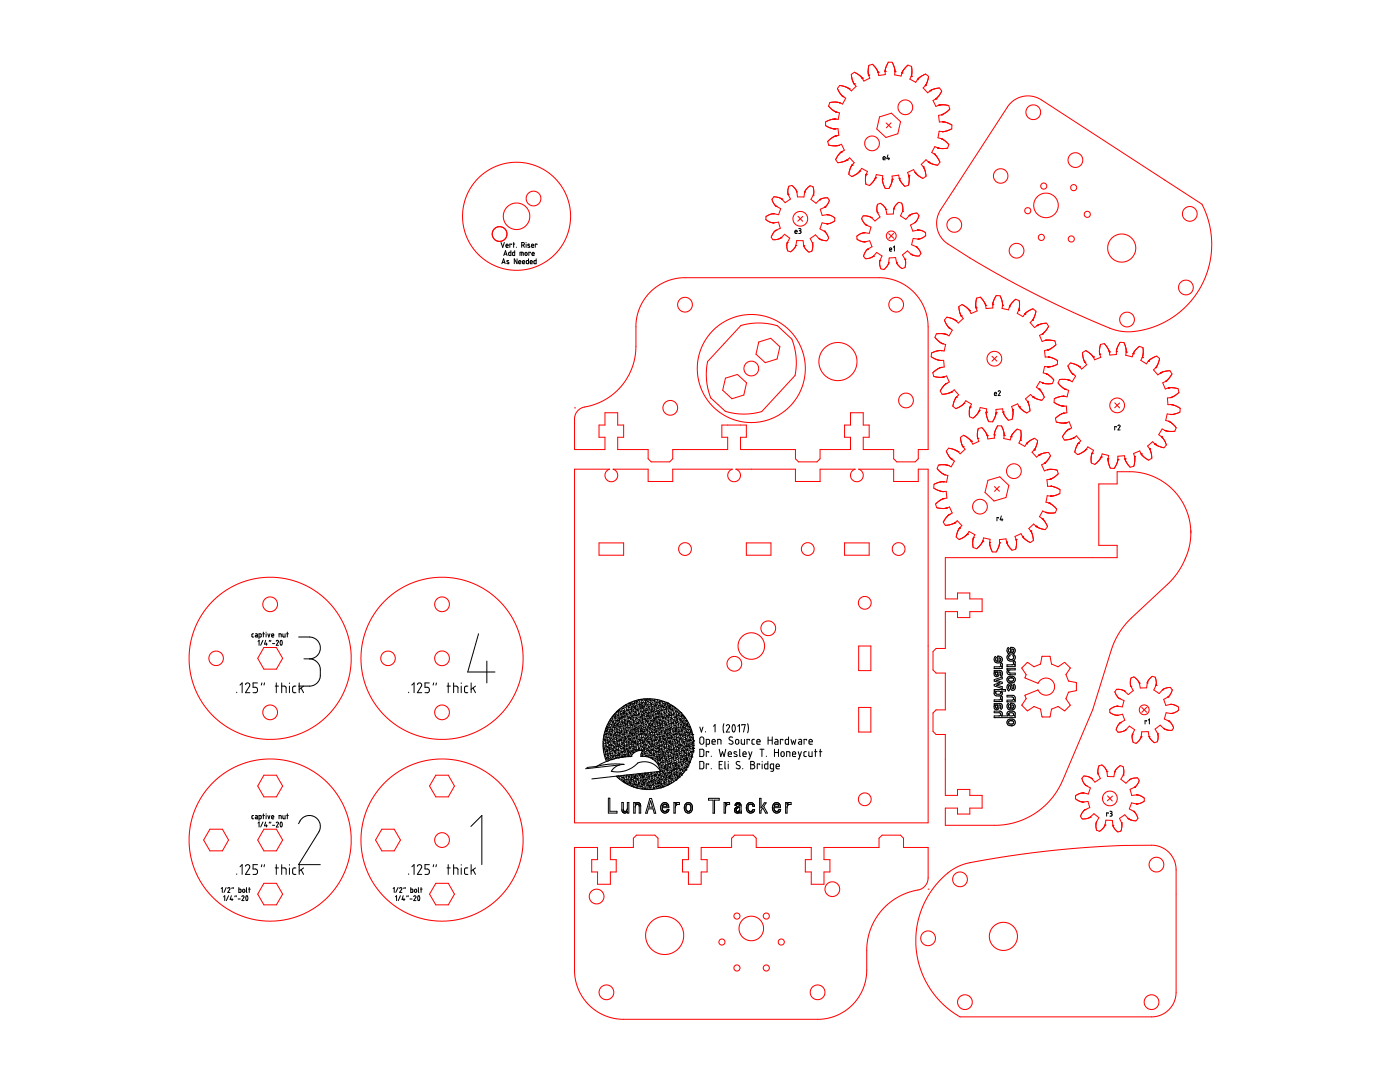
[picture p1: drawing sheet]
<svg xmlns="http://www.w3.org/2000/svg" width="279mm" height="216mm" viewBox="0 0 279 216" stroke-linecap="round" stroke-linejoin="round" font-family="sans-serif">
<g fill="none" stroke="#000" stroke-width=".2">
<path d="M176.2 31.6h.5a.23 .23 0 0 0-.2-.4 .23 .23 0 0 0-.3 .3l.1 .3 .4 .1M177.2 30.9l-.2 .8h.5M177.4 31.5v.4M100 48.4l.3 1 .3-1M100.2 52.6l.3-1 .3 1M100.2 52.4h.5M100.5 51l.4-1 .3 1M100.6 50.7h.5M101 49h.4v-.1a.21 .21 0 0 0-.2-.2 .21 .21 0 0 0-.2 .2v.4l.4 .1M101.5 52h-.3l-.1 .1 .4 .3a.21 .21 0 0 1-.1 .3 .21 .21 0 0 1-.3-.1M102 50v1h-.4v-.6l.4-.1M102.1 48.8v-.1h-.4v.7"/>
<path d="M102.4 48.7h.3M102.5 48.4v1M102.7 50v1h-.3l-.1-.6 .4-.1M103.1 49.3v.1M103.2 51.6v1l-.6-1v1M103.5 52.3h.4a.23 .23 0 0 0-.1-.3 .23 .23 0 0 0-.3 .2v.4h.4M103.8 51v-.7l.6 .1v.6M104.1 48.9h.3a.26 .26 0 0 0 .2-.2 .26 .26 0 0 0-.2-.3h-.3v1M104.1 50.3v.7M104.3 52.3h.4a.23 .23 0 0 0-.1-.3 .23 .23 0 0 0-.3 .2v.4h.4M104.4 48.9l.2 .5M104.8 50.5l.3-.1 .1 .4a.21 .21 0 0 1-.2 .2 .21 .21 0 0 1-.2-.2z"/>
<path d="M105 48.4h.1M105 48.7v.7M105.5 51.6v1h-.4v-.6h.4M105.7 48.8l-.2-.1-.2 .2 .4 .2a.21 .21 0 0 1-.1 .3 .21 .21 0 0 1-.3-.1M105.8 52.3h.4a.23 .23 0 0 0-.1-.3 .23 .23 0 0 0-.3 .2v.4h.4M105.9 50.5v-.2h-.4v.7M106.1 49h.4v-.1a.22 .22 0 0 0-.2-.2 .22 .22 0 0 0-.2 .2l.1 .4 .3 .1M106.2 50.7h.4a.23 .23 0 0 0-.1-.4 .23 .23 0 0 0-.3 .3l.1 .4h.3M107 51.6v1h-.4v-.6h.4M107.2 48.8v-.1h-.4v.7M158.6 46.2h.5a.23 .23 0 0 0-.2-.3 .23 .23 0 0 0-.3 .2l.1 .4 .4 .1M159.4 45.6h.2a.21 .21 0 0 1 .3 .2 .21 .21 0 0 1-.3 .2"/>
<path d="M159.5 46h.1M159.6 46l.3 .2v.2l-.5 .2M177.5 49.8h.4a.22 .22 0 0 0-.1-.4 .22 .22 0 0 0-.3 .3v.3l.4 .1M178.3 49.3l.2-.2v1M198.5 78.6h.4a.22 .22 0 0 0-.2-.3 .22 .22 0 0 0-.2 .2v.4h.4M199.2 78.1a.22 .22 0 0 1 .3-.1 .22 .22 0 0 1 .1 .3l-.4 .6h.4M199.2 78.1h.1M222.8 85.2v-.1h-.3v.7M223.1 85a.22 .22 0 0 1 .3-.2 .22 .22 0 0 1 .1 .3l-.4 .7h.4M199.3 103.4v-.1h-.3v.6M199.8 103l-.2 .7h.6M200 103.5v.4"/>
<path d="M47.2 138.1v.1M47.9 136.7l.4-.4v1.9M49 136.6l.3-.3 .5 .2v.4l-.8 1.3h.9M50.6 126.5l-.3 .1v.4l.3 .1M51 126.5h.4v.6h-.4v-.3h.4M51.4 136.3h-.9v.8l.6 .1 .3 .4-.2 .5-.7 .1M51.5 128l.2-.2v1M51.7 127.1l.4-.1v-.5h-.4v.9M52.3 136.3l-.1 .4M52.5 126.5h.3M52.5 127.8l-.5 1M52.6 126.1v1"/>
<path d="M52.8 136.3l-.1 .4M53 127.8l-.2 .7h.5M53.1 126.1v.1M53.1 126.5v.6M53.2 128.3v.5M53.4 126.5l.3 .6 .2-.6M53.8 127.8l-.1 .2M54.1 127.8l-.1 .2M54.2 126.8h.4a.22 .22 0 0 0-.1-.3 .22 .22 0 0 0-.3 .2l.1 .4h.3M54.4 128.4h.4M54.9 136.9h.7M55.1 127.9a.22 .22 0 0 1 .3-.1 .22 .22 0 0 1 .1 .3l-.4 .7h.5"/>
<path d="M55.1 136.3v1.9M55.7 127.1v-.6h.4v.6M56 127.8a.43 .43 0 0 1 .3 .7 .22 .22 0 0 1-.3 .2 .22 .22 0 0 1-.1-.3zM56.2 136.9h.6l.3 .2v1.1M56.2 136.3v1.9M56.5 126.5l.1 .6h.3v-.6M57.2 126.5h.4M57.3 126.1v1M57.8 136.3v.1M57.8 136.9v1.3M59.1 136.9h-.5l-.2 .3v.8l.3 .2h.4M59.6 127.1l2.7 .1 .8 .3 .6 .8 .2 1.3-.3 .9-1 .8-.8 .2"/>
<path d="M59.7 136.3v1.9M60.1 137.3l.5 .9M60.6 136.9l-.9 .7M60.7 131.5h1.1M61.8 131.5l1.1 .3 .8 .9 .2 .7-.1 2.1-.5 .8-.8 .5-2.9 .1M81.6 138.1v.1M82.2 136.7l.4-.4v1.9M83.3 136.6l.3-.3 .5 .2 .1 .3-.9 1.4h.9M85.7 136.3h-.9v.8l.6 .1 .3 .3v.4l-.2 .3h-.7M86.6 136.3l-.2 .4M87.1 136.3l-.1 .4M89.2 136.9h.7"/>
<path d="M89.5 136.3v1.9M90.5 136.9h.6l.3 .2v1.1M90.5 136.3v1.9M92.1 136.3v.1M92.1 136.9v1.3M93.4 136.9h-.5l-.2 .3 .1 .9 .6 .1M94 136.3v1.9M94.4 137.3l.5 .9M94.9 136.9l-.9 .7M95.5 126.5l-2.2 7.6h5.5M97.2 131.9v4.4M126.4 140h.1"/>
<path d="M126.6 139.9h.1M126.9 139.8h.1M126.9 140h.1M127 140h.1zM127.1 140h.1M127.2 139.9h.1M127.3 139.7h.1M127.4 139.6l.1 .1M127.4 139.6v.1M127.5 139.8h.1M127.5 139.8v.1M127.6 140h.1"/>
<path d="M127.6 139.6h.1M127.7 139.9h.1M127.8 139.7h.1M127.9 139.5h.1M127.9 139.7h.1M128 139.9h.1M128 139.7l.1 .1M128.1 139.8h.1M128.3 139.5v.1M128.3 139.6h.1M128.4 139.9h.1M128.4 139.5h.1"/>
<path d="M128.6 139.7h.1M128.6 139.8h.1M128.7 139.5h.1M128.8 139.8v.1M128.8 139.9h.1M128.8 139.7h.1M128.9 139.8h.1M128.9 139.6h.1M128.9 139.9h.1M128.9 139.7h.2zM129.1 139.5h.1M129.2 140h.1"/>
<path d="M129.2 139.5h.1M129.3 139.7h.1M129.3 139.9h.1M129.3 139.8h.1M129.3 139.6l.1 .1M129.5 139.5l.1 .1M129.5 139.5v.1M129.6 139.8v.1M129.6 139.5h.1M129.7 139.8h.1M129.7 139.5h.1M129.8 139.8h.1"/>
<path d="M129.8 139.5h.1M129.8 139.7h.1zM129.9 139.6h.1M129.9 139.7h.1M130 139.9v.1M130.1 139.6h.1M130.2 139.6h.1M130.2 139.8h.1M130.4 139.7h.1M130.5 139.8h.1M130.5 139.7h.1M130.6 139.9h.1"/>
<path d="M130.6 139.6h.1M130.7 139.6h.1M130.7 139.9h.1M130.9 139.6h.1M130.9 139.7h.1M131.1 139.6h.1M131.1 139.7h.1M131.2 139.9h.1M131.2 139.7h.1M131.5 139.9h.1M131.6 139.7h.1M131.7 140h.1"/>
<path d="M131.9 139.8h.1M132 140h.1M132.2 140h.1M132.4 140h.1M198.4 133.4h.1M198.4 135.9h.1M198.4 134.1h.1M198.4 140h.1M198.4 137.9h.1M198.4 133.1h1.1l.2-.3-.1-.3 .3-.2 .1 .2v.3l-.1 .3h.1v.3h-1.6zM198.4 133.8h1.4l.2 .5v.5l-.2 .2-.2-.3 .1-.5-.3-.1-.2 .8h-.6l-.2-.3 .1-.5h-.1zM198.4 139.7l1.1-.1 .2-.2-.1-.3 .3-.2 .1 .1v.4l-.1 .3h.1v.3h-1.6z"/>
<path d="M198.4 137.6h2.3v.3h-.8l.1 .5-.2 .4-1 .1-.4-.4 .2-.6h-.2zM198.4 135.6l1.6-.5v.3l-1.1 .4 1.1 .3v.3l-1.1 .3 1.1 .3v.4l-1.6-.5v-.3l1.1-.4-1.1-.3zM198.5 134.1h.1M198.6 131.1v-.1l.3 .2-.2 .4 .3 .4 .1-1.1 .7 .2 .2 .4-.1 .5-.5 .3-.8-.2-.2-.4zM198.7 134.2l.4-.1v.4a.24 .24 0 0 1-.3 .2 .24 .24 0 0 1-.1-.4zM198.8 138l.5-.1a.36 .36 0 0 1 .4 .5 .36 .36 0 0 1-.6 .1h-.1a.32 .32 0 0 1-.3-.1 .32 .32 0 0 1 .1-.4zM198.9 135.7v.1M199 134.1h.1M199.1 130.9h.1M199.4 132h.1M199.4 131.3h.1a.34 .34 0 0 1 .2 .4 .34 .34 0 0 1-.3 .3zM199.7 138.2h.1"/>
<path d="M199.9 133.1h.1M199.9 139.7h.1M201 133h.1M201 138.7l1.4 .2 .2 .3-.2 .5h.2v.3h-1.6v-.3h1a.32 .32 0 0 0 .3-.3 .32 .32 0 0 0-.3-.3h-1zM201 133.3h1.6v.4h-1a.32 .32 0 0 0-.3 .3 .32 .32 0 0 0 .3 .3h1v.3h-1.4l-.2-.4 .1-.5h-.1zM201 132.7h1a.31 .31 0 0 0 .3-.2 .31 .31 0 0 0-.1-.4l.3-.2 .1 .3-.2 .5h.2v.3h-1.6zM201.1 135.2l.4-.3 .8 .1 .3 .3v.5l-.4 .4h-.8l-.4-.4zM201.1 129.3l.1-.1 .2 .2-.1 .3 .1 .4 .3 .1v-1l.6 .1 .3 .4-.1 .5-.5 .3-.7-.1-.3-.4zM201.1 136.6l.3-.1h.4l.2 .7a.22 .22 0 0 0 .3 .1 .22 .22 0 0 0 0-.3l-.1-.3 .2-.2 .2 .7-.1 .3-.3 .2-.4-.1-.2-.6a.23 .23 0 0 0-.3-.1 .23 .23 0 0 0 0 .4l.2 .3-.2 .2-.3-.6zM201.1 133.7h.1M201.1 130.7l.2-.1 .2 .3-.2 .2 .1 .4 .5 .1 .4-.2v-.4l-.2-.1 .3-.3 .2 .5-.1 .6-.5 .2-.7-.1-.3-.6zM201.3 137.8h.1"/>
<path d="M201.4 135.4l.5-.1a.39 .39 0 0 1 .4 .5 .39 .39 0 0 1-.7 .1l-.3-.2zM201.5 130.9h.1M201.5 134.6h.1M201.7 129.2h.1M201.8 135.3h.1M201.8 136.3h.1M201.9 130.2h.1M201.9 129.5l.4 .3-.1 .3-.1 .1h-.2zM202.4 139.7h.1M202.4 132.7h.1M119.1 152.9l2.6-.4h2.8l-1.3 .3-1 .8a.2 .2 0 0 0-.2 .3 .2 .2 0 0 0 .3 .1h1.2l1.3-.2 1.4-.7 1.1-.9 1-.2 1 .1 1 .3 1 .7 .5 .8M119.1 152.9l-2 .2"/>
<path d="M120.4 148.8h.1M120.4 148h.1M120.4 148.3h.1M120.4 147.6h.1M120.4 147.8h.1M120.4 148.4h.1M120.4 148.5h.1M120.4 147.4h.1M120.5 148.2h.1M120.5 148.6h.1M120.5 148.9v.1M120.5 149.5h.1"/>
<path d="M120.5 149.2h.1M120.5 149.4h.1M120.5 148.8h.1M120.5 150h.1M120.5 150.1h.1M120.5 149.7h.1M120.6 149.3h.1M120.5 149l.1 .1M120.5 147.2l.1 .1M120.6 147.6h.1M120.6 146.8h.1M120.6 146.7h.1"/>
<path d="M120.6 148v.1M120.6 148.8v.1M120.6 148.4h.1M120.6 147.5v.1M120.6 147.5h.1M120.6 147h.1M120.6 149.6h.1M120.6 146.4l.1 .1M120.6 149.5l.1 .1M120.7 150.5h.1M120.7 146.6h.1zM120.7 147.3h.1"/>
<path d="M120.6 150.6h.1M120.7 149.2h.1M120.7 146.9h.1M120.7 149.8h.1M120.7 147.6h.1M120.7 147.7h.1M120.7 150h.1M120.8 147.8h.1M120.8 146.8h.1M120.8 147.2h.1M120.8 150.1h.1M120.8 148.5h.1"/>
<path d="M120.8 145.9h.1M120.8 148h.1M120.8 149.3h.1M120.8 147.6h.1M120.8 150.9h.1M120.8 150.3h.1M120.8 148.7h.1M120.8 148.4h.1M120.8 148.1h.1M120.8 149.5h.1M120.8 149.1h.1M120.8 150.6l.1 .1"/>
<path d="M120.8 149.9h.1M120.8 146.6h.1M120.8 147.1h.1M120.9 151.4h.1M120.9 151h.1M120.9 150h.1M120.9 147.4h.1M120.9 148.3h.1M120.9 147.9v.1M120.9 147.5h.1M120.9 146.1v.1M120.9 145.6h.1"/>
<path d="M120.9 145.8h.1zM120.9 145.8l.1 .1zM120.9 150.8h.1M120.9 148.2h.1M120.9 146h.1M120.9 149h.1M120.9 146.4v.1M120.9 148.6h.1M120.9 148.9h.1M120.9 148.8h.1M120.9 151.1h.1M121 145.3h.1"/>
<path d="M121 149.8h.1M121 148.8h.1M121 150.6h.1M121 149.6h.1M121 147.1h.1M121 146.6h.1M121 151.3h.1M121 146.5h.1M121 146.4h.1M121 151.4h.1M121 146.3h.1M121 151.9l-.4-1.4-.3-1.8 .1-1.6 .4-1.6 .5-1.2 1.1-1.6 1.3-1.3 1.4-.9 1.5-.6 1.8-.4 1.8-.1 1.7 .4 1.7 .6 1.4 .9 1.1 1.1 1 1.3 .8 1.6 .4 1.4 .2 1.6-.2 1.9-.5 1.8-.6 1.2-1 1.3-1.2 1.1-1.5 1-1.4 .5-1.4 .4h-1.7l-1.6-.2-1.8-.6-1.2-.7-1.4-1.1"/>
<path d="M121 151.9l2.2-.6 2.4-.3a.53 .53 0 0 0 .6-.5l.7-.5 1-.2a.21 .21 0 0 1 .3 0 .21 .21 0 0 1-.1 .3l-.2 .4a.3 .3 0 0 0 0 .5 .3 .3 0 0 0 .4-.1l1.3 .3 1.1 .6 .8 1.1 .3 1M121 151.9l-1.9 1M121 149.1h.1M121 147.8l.1 .1M121 151.2l.1 .1zM121.1 146.8v.1M121.1 145.3h.1M121.1 150.4h.1M121.1 151.6h.1M121.1 145.8h.1M121.1 146.6h.1M121.1 147h.1"/>
<path d="M121.1 148.7h.1M121.1 149.4h.1M121.1 146.1h.1M121.1 147.1h.1M121.1 151.2v.1M121.1 149.5h.1M121.1 147.7h.1M121.1 147.4h.1M121.1 151.8h.1M121.1 144.9h.1M121.1 149.9h.1M121.1 146.7h.1"/>
<path d="M121.1 148.1h.1M121.1 148.5h.1M121.1 149.3h.1M121.1 150.3h.1M121.1 148.9h.1M121.2 145.5h.1M121.2 145.1h.1M121.2 147.3v.1M121.2 147.5h.1M121.2 150v.1M121.2 151.1h.1M121.2 146.3h.1"/>
<path d="M121.2 145.2h.1M121.2 149.6l.1 .1h-.1M121.2 150.4h.1M121.2 150.8h.1M121.2 149.9h.1M121.2 147.7l.1 .1zM121.2 147.1h.1M121.2 147.5v.1M121.2 151.9h.1M121.2 144.9h.1M121.2 147.6h.1M121.2 151.2h.1"/>
<path d="M121.2 150.7h.1M121.2 148.3h.1M121.2 151.6h.1M121.2 144.6v.1M121.2 146h.1M121.2 145.7v.1M121.2 150.1h.1M121.2 145h.1M121.2 149.1h.1M121.3 148.9h.1M121.2 145.4h.1M121.2 145.8h.1"/>
<path d="M121.3 147.8v.1M121.3 149.1v.1M121.3 150.4l.1 .1zM121.3 149.9h.1M121.3 145.7h.1M121.3 147.2h.1M121.3 150.4h.1M121.3 150.7h.1M121.3 148.1l.1 .1zM121.3 151h.1M121.3 148.1h.1M121.3 145.9h.1"/>
<path d="M121.3 151.5v.1M121.3 150.6h.1M121.3 150h.1M121.3 144.6h.1M121.3 146.3h.1M121.3 146.2h.1M121.3 146.5h.1M121.3 148h.1M121.3 148.4h.1M121.3 146.6h.1M121.4 150.8h.1M121.4 150.9h.1"/>
<path d="M121.4 145.4h.1M121.4 148.2v.1M121.4 148.2l-.1 .1M121.4 148.8h.1M121.4 146.5v.1M121.4 148.6l.1 .1M121.4 159.3h.3v2.6h1.4v.3h-1.7zM121.4 149.6h.1M121.4 147.1h.1M121.4 151.1l.1 .1M121.4 144.7h.1M121.4 151.6h.1"/>
<path d="M121.4 147.5h.1M121.4 147.9h.1M121.4 146.8h.1M121.4 144.2h.1M121.5 148.3h.1M121.5 150.4h.1M121.5 148.9h.1M121.5 144.3h.1M121.5 151.4h.1M121.5 149.4h.1M121.5 149v.1M121.5 149.8h.1"/>
<path d="M121.5 151.2h.1M121.5 145.5h.1M121.5 147.9h.1M121.5 150.2h.1M121.5 146.1v.1M121.5 146.4h.1M121.5 147.7h.1M121.5 149.1h.1M121.5 150.6h.1M121.6 151.4h.1M121.5 151h.1M121.5 151.3h.1"/>
<path d="M121.5 148.5h.1M121.5 144h.1M121.5 145.2h.1M121.5 145.9l.1 .1zM121.6 144.5h.1M121.5 145.1h.1M121.5 146.9v.1M121.5 148.7h.1M121.5 151.6l.1 .1M121.6 146.1h.1M121.5 151.7h.1M121.5 144.7h.1"/>
<path d="M121.5 144.8h.1M121.6 149.3h.1M121.6 149.4h.1M121.6 144.4l-.1 .1M121.6 145.6h.1M121.6 150.1h.1M121.6 149.2l.1 .1zM121.6 148.6l.1 .1zM121.6 149.7h.1M121.6 147.2h.1M121.6 145h.1M121.6 149.5h.1"/>
<path d="M121.6 149.6v.1M121.6 145.8h.1M121.6 147.3v.1M121.7 147.9h.1M121.6 144h.1M121.6 150.9h.1M121.6 147.4h.1M121.6 145.2h.1M121.6 150.4h.1M121.6 144.8h.1M121.6 151.7h.1M121.6 145.9h.1"/>
<path d="M121.7 146.6h.1M121.7 149.9h.1M121.7 148.1v.1M121.7 146.7h.1M121.7 146.3h.1M121.7 145.6h.1M121.7 148.9v.1M121.7 147.7h.1M121.7 145.5h.1M121.7 147.1h.1M121.7 151.2h.1M121.7 150.2h.1"/>
<path d="M121.7 144.3h.1M121.7 145.8h.1M121.7 149.8h.1M121.8 147.3h.1M121.8 147.4v.1M121.8 147.7h.1M121.8 150.4h.1M121.8 150.6h.1M121.8 145.1h.1M121.8 145.9v.1M121.8 143.6h.1M121.8 148v.1"/>
<path d="M121.8 146.4h.1M121.8 148.4h.1M121.8 146.1h.1M121.8 148.2h.1M121.8 149.2h.1M121.8 144.4h.1M121.8 151.4h.1M121.8 148.8h.1M121.8 146.3h.1M121.8 147.8h.1M121.8 150.7h.1M121.8 150h.1"/>
<path d="M121.8 148.3h.1M121.8 146.8h.1M121.8 149.6h.1M121.8 145.2h.1M121.8 143.7h.1M121.8 148.6h.1M121.8 150.3h.1M121.8 147.6h.1M121.8 147.1h.1M121.8 143.8h.1M121.9 150.9h.1M121.9 149.1h.1"/>
<path d="M121.9 151.1h.1M121.9 151.5h.1M121.9 146.8h.1M121.9 144h.1M121.9 144.6h.1M121.9 146.6h.1M121.9 145.2h.1M121.9 144.2h.1M121.9 149.4h.1M121.9 148.7h.1M121.9 145.3v.1M121.9 144.9h.1"/>
<path d="M121.9 143.4h.1M121.9 150.3h.1M121.9 150.2h.1M121.9 147.4h.1M121.9 151.2h.1M122 151.5h.1M121.9 149.9h.1M121.9 144.3h.1M121.9 146.9h.1M121.9 146h.1M121.9 147.5h.1M121.9 148.9h.1"/>
<path d="M121.9 144.1h.1M121.9 151h.1M122 150.7v.1M122 148.6h.1M122 151.4h.1M122 144.9h.1M122 144.5h.1M122 147.1h.1M122 144.6h.1M122 144.6h-.1M122 143.8h.1M122 149.2h.1"/>
<path d="M122 146.7v.1M122 148.3h.1M122 146.1h.1M122 145.7h.1M122 149.1h.1M122 151.5h.1zM122 144.8h.1M122 146.5h.1M122 146.9h.1M122 151.6h.1M122 144.7h.1M122 148.7h.1"/>
<path d="M122 145.5h.1M122 147.4h.1M122 146.6l.1 .1zM122 147.2v.1M122 149.4l.1 .1M122 149.9h.1M122.1 143.8h.1M122.1 150.7h.1M122.1 146.3h.1M122.1 145h.1M122.1 149.7h.1M122.1 150.7l-.1 .1"/>
<path d="M122.1 148.2h.1M122.1 145.6h.1M122.1 147.8h.1M122.1 145.4h.1M122.1 143.8v.1l-.1-.1M122.1 143.8h-.1M122.1 151.5h.1M122.1 144.6h.1M122.1 146.4v.1M122.1 148h.1M122.1 149h.1M122.1 148.6h.1"/>
<path d="M122.1 148.7h.1M122.1 149.9l.1 .1M122.1 149.7l.1 .1M122.1 149.4h.1M122.1 147.2h.1M122.2 148.8h.1M122.2 143h.1M122.2 147.7h.1M122.2 150.1h.1M122.2 150.5h.1M122.2 143.2h.1M122.2 147.2v.1"/>
<path d="M122.2 145.6h.1M122.2 143.6h.1M122.2 149.6h.1M122.2 150.9h.1M122.2 151.3h.1M122.2 145.6h.1zM122.2 144h.1M122.2 144.3v.1M122.2 150.2h.1M122.2 149.5h.1M122.2 147.5h.1M122.2 144.7h.1"/>
<path d="M122.2 143.3h.1M122.2 145.1h.1M122.2 145.9h.1M122.2 148h.1M122.2 143.4v.1M122.2 150.4h.1M122.2 145.8h.1M122.2 145.3h.1M122.2 150.3h.1M122.2 151.2h.1M122.3 151.1h.1M122.2 144.3h.1"/>
<path d="M122.2 146.1l.1 .1M122.2 143.5l.1 .1M122.3 144.1h.1M122.2 147.5l.1 .1M122.2 143.4h.1M122.3 148.2h.1M122.3 146.1h.1M122.3 145.1h.1M122.3 150.7h.1M122.3 143.8h.1M122.3 146.9h.1M122.3 144.2h.1"/>
<path d="M122.3 148.4v.1M122.3 151.1v.1M122.3 146.4h.1M122.3 145.5h.1M122.3 145.9h.1M122.3 149.3v.1M122.3 148.5h.1M122.3 149.7h.1zM122.3 149.3h.1M122.3 147.7h.1M122.3 149.2v.1M122.3 146.2v.1"/>
<path d="M122.3 146.6h.1M122.3 151h.1M122.3 147.4h.1M122.3 147h.1M122.3 146.6l.1 .1M122.3 144l.1 .1M122.4 145h.1M122.4 143.1h.1M122.4 150.1h.1M122.4 148.7h.1M122.4 147.8h.1M122.4 150.9h.1"/>
<path d="M122.4 143.9h.1M122.4 151.2h.1M122.4 142.7v.1M122.4 146.9h.1M122.4 144.3h.1M122.4 148.2h.1M122.4 146.7h.1M122.4 145.8h.1M122.4 149h.1M122.4 148.1h.1M122.4 148h.1M122.4 148.4h.1"/>
<path d="M122.4 144.7h.1M122.4 146.6h.1M122.4 148.7l.1 .1M122.4 149.1h.1M122.4 144.5l.1 .1M122.4 147.2h.1M122.5 149.1h.1M122.5 148.9h.1M122.5 147.4h.1M122.5 148h.1M122.5 149.5h.1M122.5 149.9h.1"/>
<path d="M122.5 149.2h.1M122.5 144.9h.1M122.5 147.6h.1M122.5 143h.1M122.5 149.7h.1M122.5 150.3h.1M122.5 150.7h.1M122.5 142.8h.1M122.5 143.3v.1M122.5 143.7h.1M122.5 144.8h.1M122.5 151h.1"/>
<path d="M122.5 142.9v.1M122.5 151.4h.1M122.5 144.1h.1M122.5 144.5h.1M122.5 145.2h.1M122.5 145.5h.1M122.5 142.6h.1M122.5 143.6h.1M122.5 150.5h.1M122.6 144.4h.1M122.6 151.3h.1M122.6 147.7h.1"/>
<path d="M122.6 150.7h.1M122.6 146.5h.1M122.6 149.8h.1M122.6 145.4h.1M122.6 142.8h.1M122.6 143.8h.1M122.6 146.2v.1M122.6 148.6h.1M122.6 148h.1M122.6 147.9h.1M122.6 144.4l.1 .1zM122.6 147v.1"/>
<path d="M122.6 150h.1M122.6 144.6h.1M122.6 144.9h.1M122.6 145.2v.1M122.6 145.7h.1M122.6 143.1h.1M122.6 145.5h.1M122.6 142.5h.1M122.6 147.8v.1M122.6 149.4h.1M122.6 146h.1M122.6 145.6h.1"/>
<path d="M122.7 150v.1M122.7 143.1h.1M122.7 148.3h.1M122.7 150.3h.1M122.7 151.4l-.1-.1 .1 .1M122.7 149.1h.1M122.7 145.1h.1M122.7 150.2h.1M122.7 146.8h.1M122.7 143.3h.1M122.6 144.7h.1M122.7 146.4h.1"/>
<path d="M122.7 143.1h-.1M122.7 146.3h.1M122.7 145.9h.1M122.7 147.6h.1M122.7 147.2h.1M122.7 151h.1M122.7 147.9v.1M122.7 144.1h.1M122.7 150.5h.1M122.7 148.6h.1M122.7 146.2h.1M122.7 147.1h.1"/>
<path d="M122.7 143.6h.1M122.7 146.7h.1M122.7 142.8l.1 .1zM122.7 149.8l.1 .1zM122.8 148.5h.1M122.8 150.8h.1M122.8 147.5h.1M122.8 148.9h.1M122.8 146.4v.1M122.8 143.8h.1M122.8 149.4h.1M122.8 142.5h.1"/>
<path d="M122.8 149.1h.1M122.8 149.3h.1M122.8 149.7h.1M122.8 142.3v.1M122.8 147.9v.1M122.8 142.7h.1M122.8 150.1h.1M122.8 150.4h.1M122.8 142.9v.1M122.8 149.9h.1M122.8 143.1h.1M122.8 143.5h.1"/>
<path d="M122.8 144.8h.1M122.8 151.2h.1M122.8 150.3h.1M122.8 151h.1M122.8 143.3h.1M122.8 146.7h.1M122.8 143.9h.1M122.8 144.3h.1M122.8 144.1h.1M122.9 143.7h.1M122.9 150.2h.1M122.9 150.7h.1"/>
<path d="M122.9 148.8h.1M122.9 145.6h.1M122.9 146.2h.1M122.9 151.3h.1M122.9 144.4h.1M122.9 147h.1M122.9 151.1h.1M122.9 149v.1M122.9 144.7h.1M122.9 144.1v.1M122.9 145h.1M122.9 146.4h.1"/>
<path d="M122.9 148.7v.1M122.9 147.2h.1M122.9 149.3h.1M122.9 145.8l.1 .1M122.9 147.6l.1 .1zM122.9 142.4h.1M123 149.5h.1M123 150.7h.1M123 145.4h.1M123 144.5h.1M123 144.9v.1M123 143.8h.1"/>
<path d="M123 147.2h-.1M123 142.6h.1M123 148h.1M123 145.8h.1M123 150.3h.1M123 146.6h.1M123 143.4h.1M123 147.5h.1M123 146.2h.1M123 154.9l-4.9 .5M123.1 142.1h.1M123.1 149h.1"/>
<path d="M123 149.5v.1M123 147.3h.1M123 145.2h.1M123 146.9v.1M123 145.3h.1M123 146.7h.1M123 151.2h.1M123 148.1h.1M123 147.7h.1M123 146.1h.1M123 144.2h.1M123 149.8h.1"/>
<path d="M123 148.5h.1M123 145.5h.1M123 142.9h.1M123.1 146.9h.1M123.1 150.7l.1 .1zM123.1 143.8h.1zM123.1 147.7h.1M123.1 149.2h.1M123.1 154.9h.1M123.1 146l.1 .1zM123.1 148h.1M123.1 142.3h.1"/>
<path d="M123.1 150.1h.1M123.1 148.8l.1 .1zM123.1 148.7h.1M123.1 148.3h.1M123.1 149.1h.1M123.1 144.5h.1M123.1 145.7h.1M123.1 143.1h.1M123.1 148.5h.1M123.1 149.8h.1M123.1 150h.1M123.1 149.4h.1"/>
<path d="M123.1 144.9h.1M123.1 148.2v.1M123.1 142.5h.1M123.1 144.7h.2zM123.1 150.8h.1M123.1 150.6h.1M123.1 150.3h.1M123.1 150.2h.1M123.1 143.4h.1M123.1 143.7h.1M123.1 143.9h.1M123.1 146h.1"/>
<path d="M123.1 143.3h.1M123.2 143.7h.1M123.2 151h.1M123.2 144.6h.1M123.2 145.7v.1M123.2 150.6v.1M123.2 148.5h.1M123.2 144h.1M123.2 141.9h.1M123.2 141.9h-.1M123.2 146.6h.1M123.2 145.4h.1"/>
<path d="M123.2 144.5l.1 .1zM123.2 146.2h.1M123.2 141.9v.1M123.2 147.3v.1M123.2 148.9h.1M123.2 144.8l.1 .1zM123.2 148.4h.1M123.3 147.9h.1M123.3 150.8h.1M123.3 155.1h.1M123.3 143.9h.1M123.3 148.1v.1"/>
<path d="M123.3 146.5h.1M123.3 149.7h.1M123.3 151.2h.1M123.3 142.7v.1M123.3 144.6h.1M123.3 146.2h.1M123.3 145.2h.1M123.3 144.3h.1M123.3 144.8h.1M123.3 154.9h.1M123.3 150.5h.1M123.3 146.1h.1"/>
<path d="M123.3 145.6h.1M123.3 145.9v.1M123.3 143.6h.1M123.3 149.6h.1M123.3 148.8h.1M123.4 149.7h.1M123.3 142.6v.1M123.3 147v.1M123.3 146.3h.1M123.3 146.7h.1M123.3 147.1h.1M123.3 145.4h.1"/>
<path d="M123.3 142.8h.1M123.3 141.9h.1M123.4 144.4h.1M123.3 144.5h.1M123.3 147.5h.1M123.4 155.2h.1M123.4 148.3h.1M123.4 147h.1M123.4 148.6v.1M123.4 142.5h.1M123.4 149.1h.1M123.4 148.9l.1 .1z"/>
<path d="M123.4 147.9h.1M123.4 149.4h.1M123.4 142.2h.1M123.4 144.8h.1M123.4 142h.1zM123.4 141.7h.1M123.4 147.8h.1M123.4 147.3h.1M123.4 151.2h.1M123.4 150.2h.1M123.4 144.3h.1M123.4 142.4h.1"/>
<path d="M123.4 143.3h.1M123.4 144.1h.1M123.4 148.7h.1M123.4 143.2h.1M123.4 141.8h.1M123.4 149.2h.1M123.4 149.6h.1M123.4 148.6h.1M123.4 151.1h.1M123.4 145.1h.1M123.4 142.7h.1M123.4 142.3h.1"/>
<path d="M123.5 150h.1M123.5 150.3v.1M123.5 150.7h.1M123.5 143.4h.1M123.5 147.5h.1M123.5 143h.1M123.5 149.6h.1M123.5 146.7h.1M123.5 143.8h.1M123.5 145.9h.1M123.5 145.3h.1M123.5 150.4h.1"/>
<path d="M123.5 147.8h.1M123.5 143.7v.1M123.5 145h-.1M123.5 143.4l.1 .1M123.6 150.8h.1M123.5 149.9h.1M123.5 145.5h.1M123.5 142.9h.1M123.5 146.2l.2 .1zM123.5 149h.1M123.5 145.8h.1M123.5 155h.1"/>
<path d="M123.5 150.9h.1M123.5 144h.1M123.5 148h.1M123.5 142.1h.1M123.6 151.1h.1M123.6 150.7h.1M123.6 148.3h.1M123.6 155.2h.1M123.6 148.6h.1M123.6 149.8h.1M123.6 150.1h.1M123.6 143.8h.1"/>
<path d="M123.6 142.9h.1M123.6 144.2h.1M123.6 141.7h.1M123.6 143.2h.1M123.6 144.8h.1M123.6 144.9v.1M123.6 145.8h.1M123.6 144.6h.1M123.6 146.6h.1M123.6 150.6h.1M123.6 145.7h.1M123.6 145.3v.1"/>
<path d="M123.6 145.6h.1M123.6 143.7h.1M123.6 150.4h.1M123.6 143.4h.1M123.6 146h.1M123.6 146.1h.1M123.6 146.5h.1M123.7 147.4h.1M123.7 146.4h.1M123.7 143.5h.1M123.7 145.1h.1M123.7 146.8v.1"/>
<path d="M123.7 155.5h.1M123.7 150.7h.1M123.7 150.4h.1M123.7 148.5h.1M123.7 147.7h.1zM123.7 147.3h.1M123.7 146.8l-.1 .1M123.7 143.8h.1M123.7 141.6h.1M123.7 155h.1M123.7 148h.1M123.7 146.3h.1"/>
<path d="M123.7 147.6v.1M123.7 147.2h.1M123.7 152.6l-6.8 .8M123.7 151h.1M123.7 155.3h.1M123.7 150.6h.1M123.7 155.2h.1M123.7 149.8h.1M123.7 148.3h.1M123.7 142.8v.1M123.7 144v.1M123.7 148.8h.1"/>
<path d="M123.7 148.4h.1M123.7 147.8h.1M123.7 143.7h.1M123.7 141.5h.1M123.7 154.9h.1M123.7 142.6h.1M123.7 149.5h.1M123.7 149.2h.1M123.7 142.2v.1M123.7 144.4h.1M123.7 146.5l.1 .1M123.8 144.5h.1"/>
<path d="M123.8 143.4h.1M123.8 145.2h.1M123.8 150.3h.1M123.8 149.1h.1M123.8 144.3h.1M123.8 144.9h.1M123.8 141.9h-.1M123.8 142.1h.1M123.8 142.2h.1M123.8 149.4h.1M123.8 149.8h.1M123.8 142.8h.1"/>
<path d="M123.8 142.4v.1M123.8 146.8h.1M123.8 146h.1M123.8 150.1h.1M123.8 143.2h.1M123.8 144.5v.1M123.8 145.4h.1M123.8 147v.1M123.8 146.8v.1M123.9 146.2h.1M123.9 151h.1M123.9 147.6v.1"/>
<path d="M123.9 144.1h.1M123.9 144.8h.1M123.9 148.5h.1M123.9 141.5h.1M123.9 155.4h.1M123.9 150.5h.1M123.9 150h.1M123.9 143v.1M123.9 148.9h.1M123.9 147.3h.1M123.9 143.6h.1M123.9 141.9h.1"/>
<path d="M123.9 144.9h.1M123.9 150.9h.1M123.9 149.4h.1M123.9 149.2h.1M123.9 145.1h.1M123.9 144.3v.1M124 142.4h.1M123.9 149.3l.1 .1M123.9 144h.1M123.9 147h.1M123.9 142.5h.1M123.9 142.3h.1"/>
<path d="M123.9 144.7h.1M123.9 147.7l.2 .1zM123.9 145.7h.1M123.9 145.5h.1M123.9 147.6h.1M124 150v.1M124 149.6h.1M124 150l-.1 .1M124 145.3h.1M124 146h.1M124 149.3h-.1M124 147.6h.1"/>
<path d="M124 146.3h.1M124 145.9h.1M124 143.1h.1M124 142.7h.1M124 147.8h.1M124 146.5h.1M124 146.6v.1M124 147h.1M124.1 145.8h.1M124 147.4h.1M124 147.3h.1M124 150.7h.1"/>
<path d="M124 155.1h.1M124 155.5h.1M124 155.6h.1M124 149.9h.1M124 148.7h.1M124 143.8h.1M124 148.6h.1M124 145.6h.1M124 148.2h.1M124 143h.1M124 141.2v.1M124 141.6h.1"/>
<path d="M124 141.7h.1M124 151h.1M124 155h.1M124 150.2h.1M124.1 144h.1M124.1 151h.1M124 150.3h.1M124 148.1h.1M124 141.2h.1M124 143.2h.1M124 144.1h.1M124 149.6v.1"/>
<path d="M124 149.3h.1M124 143.3h.1M124 144.6h.1M124 148.9h.1M124.1 150.2h.1M124.1 148.9h.1M124.1 150.5h.1M124.1 155.3h.1M124.1 148.3h.1M124.1 143.6h.1M124.1 144.9h.1M124.1 149.5h.1"/>
<path d="M124.1 145.4h.1M124.1 142.6h.1M124.1 141.4h.1M124.1 142h.1M124.1 146.2h.1M124.1 149.9h.1M124.1 150h.1zM124.1 143h.1M124.1 146.1h.1M124.1 143.1h.1zM124.1 150.8h.1M124.1 155.5h.1"/>
<path d="M124.1 148.6h.1M124.1 147.1h.1M124.1 143.8h.1M124.1 145.7v.1M124.1 147h.1M124.1 141.6l.1 .1M124.2 143.4v.1M124.2 150.4h.1M124.2 147.8h.1M124.2 146.3h.1M124.2 144.3h.1M124.2 155.8h.1"/>
<path d="M124.2 151h.1M124.2 148.8h.1M124.2 144.1h.1M124.2 146.6h.1M124.2 141.9h.1M124.2 148.6h.1M124.2 141.6v.1M124.2 155.5h.1M124.2 150.3h.1M124.2 143.3v.1M124.2 145.1h.1M124.2 150.7h.1"/>
<path d="M124.2 143.7h.1M124.2 145.9h.1M124.2 144.3l.1 .1M124.2 149.1h.1M124.2 144.9h.1M124.2 142.5h.1M124.2 147.4h.1M124.2 149.4h.1M124.2 144.5h.1M124.2 142.2h.1M124.3 145.6v.1M124.3 145.3h.1"/>
<path d="M124.3 146.9h.1M124.3 146.7h.1M124.3 155.2h.1M124.3 151h.1zM124.3 150.1h.1M124.3 148.2v.1M124.3 148.3h.1M124.3 144.1h.1zM124.3 144.6h.1M124.3 143.1h.1M124.3 146.4h.1M124.3 149.4h.1"/>
<path d="M124.3 146h.1M124.3 142.4h.1M124.3 141.3h.1M124.3 150.6h.1M124.3 147.2h.1M124.3 146.8h.1M124.3 147.1h.1M124.3 143.6v.1M124.3 147.4v.1M124.3 150.9h.1M124.3 154.9h.1M124.3 148h.1"/>
<path d="M124.3 149.2l.2 .1zM124.3 141.3l.1 .1M124.3 149.6h.1M124.3 142.3l.2 .1zM124.3 143.9h.1M124.3 144.9h.1M124.3 147.6h.1M124.3 141h.1M124.3 142.7h.1M124.4 156h.1M124.4 155.2h.1M124.4 142.1h.1"/>
<path d="M124.4 155.3h.1M124.4 155.6v.1M124.4 148.3h.1M124.4 148.7h.1M124.4 144.5h.1M124.4 144.7h.1M124.4 141.3v.1M124.4 149v.1M124.4 141.4h.1M124.4 141.8h.1M124.4 149.9h-.1M124.4 144.8h.1"/>
<path d="M124.4 146.5v.1M124.4 149.3l.1 .1zM124.4 146.5h-.1M124.4 147.4h.1M124.4 149.5h.1M124.4 149.1h.1M124.4 143h-.1M124.4 142.6h.1M124.4 142.2h.1M124.4 155.7h.1zM124.4 145.4h.1M124.4 148.8h.1z"/>
<path d="M124.4 145.5h.1M124.4 145.1h.1M124.4 141.9h.1zM124.5 143h.1M124.5 149.9h.1M124.4 146.3h.1M124.4 147.6h.1M124.4 145.3h.1M124.5 154.8h.1M124.5 142.4v.1M124.5 147.1v.1M124.5 150.1h.1"/>
<path d="M124.5 143.1h.1M124.5 146.1h.1M124.5 147.9h.1M124.5 140.9h.1M124.5 143.6h.1M124.5 141h.1M124.5 150.5h.1M124.5 154.9h.1M124.5 145.6h.1M124.5 142.9h.1M124.5 149.8h.1M124.5 144.4h.1"/>
<path d="M124.5 148.7h.1M124.5 155v.1M124.5 141.8h.1M124.5 146.9v.1M124.5 155.7h.1M124.5 150.3h.1M124.5 148.1h.1M124.5 149.3h.1M124.5 145.2h.1M124.5 143.4h.1M124.5 142.4h.1M124.5 141.2h.1"/>
<path d="M124.5 149.5h.1M124.5 154.7h.1M124.5 150.4l.1 .1M124.5 142.6h.1M124.5 150.8h.1M124.5 145.9h.1M124.5 143.9h.1M124.5 143.5h.1M124.6 146h.1M124.6 150.1v.1M124.6 154.7h.1M124.6 150.6h.1"/>
<path d="M124.6 155.3h.1M124.6 149.8h.1zM124.6 147.8h.1M124.6 148.4h.1M124.6 144.7h.1M124.6 143.2h.1M124.6 143.6h.1M124.6 144.3h.1M124.6 142.9h.1zM124.6 141.5h.1M124.6 146.5h.1M124.6 146.1l.1 .2-.1-.1"/>
<path d="M124.6 146.8h.1M124.6 145v.1M124.6 145.4h.1M124.6 150.2h.1M124.6 150.8h.1M124.6 155.9h.1M124.6 143.3h.1M124.6 155.6h.1M124.6 147.7v.1l-.1-.1h.2M124.6 148.6v.1M124.6 145.8h.1M124.6 146.2h.1"/>
<path d="M124.6 149h.1M124.6 142h.1M124.6 141.7h.1M124.6 155.5h.1M124.6 144h.1M124.6 147.6h.1M124.6 148.6h.1M124.6 151h.1M124.6 146.6h.1M124.6 147h.1M124.7 151h.1M124.7 155.9h-.1"/>
<path d="M124.7 150.6h.1M124.7 155.3h.1M124.7 144.1h.1M124.7 143.7h.1M124.7 149h-.1M124.7 148.4h.1M124.7 146.4h.1M124.7 144.3h.1zM124.7 147.3h.1M124.7 141.5h.1M124.7 142v.1M124.7 155.4h.1"/>
<path d="M124.7 155h.1M124.7 148.1h.1M124.7 148.5h.1M124.7 149.4h.1M124.7 144.9h.1M124.7 142.5h.1M124.7 140.8h-.2M124.7 141.2h.1M124.7 141.6h.1M124.7 156.1h.1M124.7 142.3h.1M124.7 156.2h.1"/>
<path d="M124.7 149.2v.1M124.7 146.6v.1M124.8 145.5h.1M124.7 155.8h.1M124.7 148.9h.1M124.7 149.1v.1M124.7 145.7h.1M124.7 147h.1zM124.7 147.2v.1M124.7 147.2h.1M124.7 144.4h.1M124.7 142.2h.1"/>
<path d="M124.7 141.9v.1M124.7 146.9h.1M124.7 146.5h.1M124.8 150.6h.1M124.8 143.7h.1M124.8 147.3h.1M124.8 150.7h.1M124.8 147.6h.1M124.8 146.5h.1M124.8 144.6l.1 .1zM124.8 149.4h.1M124.8 144.7h.1"/>
<path d="M124.8 142.5h.1M124.8 148.1h.1M124.8 141.1v.1M124.8 155h.1M124.8 149.8h.1M124.8 150h.1M124.8 149.6h.1M124.8 147.2h.1M124.8 142.8h.1M124.8 140.7h.1M124.8 143.1h.1M124.8 142.7h.1"/>
<path d="M124.8 144.5h.1M124.8 143h.1M124.8 149.9h.1M124.8 144.9h.1M124.8 148.9h.1M124.8 141.9v.1M124.8 155.8h.1M124.9 144.8h.1M124.8 147.4h.1M124.8 145.4h.1M124.9 145.2h.1M124.9 150.6h.1"/>
<path d="M124.9 146.1v.1M124.9 155.1h.1M124.9 151h.1M124.9 144v.1M124.9 143.7h.1M124.9 148.2h.1M124.9 141.2h.1M124.9 143.6h.1M124.9 146.9v.1M124.9 150.5h.1M124.9 144.4h.1M124.9 147.7h.1"/>
<path d="M124.9 150.3h.1M124.9 143.3h.1M124.9 140.7h.1M124.9 145.4h.1M124.9 145.6h.1M124.9 154.7h.1M124.9 149.6h.1M124.9 149h.1M124.9 140.8h.1M124.9 154.9h.1M124.9 142v.1M124.9 142.7h.1"/>
<path d="M124.9 147.7v.1M124.9 155.9h.1M124.9 149.9h.1M124.9 147.9h.1M124.9 146.3h.1M124.9 146h.1M124.9 142.9h.1M124.9 141h.1M125 155.5h.1M125 141.6h.1M125 155.6h.1M125 147.1h.1"/>
<path d="M125 148.7h.1M125 145.7h.1M125 141.7h.1M125 146.7h.1M125 144.2h.1M125 148.5v.1M125 150.4h.1M125 142.4l.1 .1zM125 149.4l.1 .1zM125 156.3l.1 .1zM125 154.9h.1M125.1 149.5h.1"/>
<path d="M125 155.1h.1M125 154.8h.1M125 148h.1M125 147.5h.1M125 148.2h.1M125 141h.1M125 147.9h.1M125.1 142.6h.1M125 143.5h.1M125 145h.1M125 141.2v.1M125 140.9h.1"/>
<path d="M125 140.6h.1M125 155.2h.1M125 148.6v.1M125 148.3h.1M125 145.2v.1M125 141.3h.1M125.1 146.2h.1M125 156h.1M125 145.8h.1M125 145.9h.1M125 149h.1M125 145.2h.1z"/>
<path d="M125 142.1h.1M125.1 150.6h.1M125.1 155.4h.1M125.1 145.8l.1 .1zM125.1 143.7h.1M125.1 146.1h.1M125.1 148.4h.1M125.1 146.6h.1M125.1 141.5h.1M125.1 147.4h.1M125.1 156.2h.1M125.1 143.9h.1"/>
<path d="M125.1 150.9h.1M125.1 142.3v.1M125.1 149.3h.1M125.1 150.8h.1M125.1 155.6h.1M125.1 148.7h.1M125.1 143.9v.1M125.2 144.5h.1M125.1 141.8h.1M125.1 148.2h.1M125.1 156.3h.1M125.1 141.3h.1"/>
<path d="M125.1 146.9h.1M125.1 155.2h.1M125.1 149.4h.1M125.1 150.1h.1M125.1 146.4v.1M125.1 143.2h.1M125.1 142.5h.1M125.1 144.7h.1M125.1 156h.1M125.1 149.8h.1M125.1 150.2h.1M125.1 149h.1"/>
<path d="M125.1 143.2l.1 .1M125.1 142.1h.1M125.1 142.9h.1M125.2 154.6v.1M125.2 155.9h.1M125.2 150.6h.1M125.2 144.2h.1M125.2 147.7h.1M125.2 148.9h.1M125.2 145.5h.1M125.2 143.6h.1M125.2 142h.1"/>
<path d="M125.2 140.8h.1M125.2 156.2h.1M125.2 146.7h.1M125.2 149.3h.1M125.2 142.4h.1M125.2 150.7h.1M125.2 144.4v.1M125.2 146.3h.1M125.2 143.8h.1M125.2 149.4h.1M125.2 141.6h.1M125.2 156.5h.1"/>
<path d="M125.2 142.5h.1M125.2 147.1h.1M125.2 148.5v.1M125.2 155.5h.1M125.2 156.3v.1M125.2 150.9h.1M125.2 149.9h.1M125.2 149.5v.1M125.2 144h.1M125.2 146.9h.1M125.2 143h.1M125.2 144.6h.1"/>
<path d="M125.2 147h.1M125.2 142.6h.1M125.2 144.7h.1M125.2 145.4h.1M125.2 145h.1M125.3 154.8h.1M125.3 149.8h.1M125.3 141h.1M125.3 142.8h.1M125.3 147.9h.1M125.3 146.1h.1M125.3 144.4h.1"/>
<path d="M125.3 147.2h.1M125.3 145.7h.1M125.3 143.3h.1M125.3 141.8h.1M125.3 144.8h.1M125.3 148.7h.1M125.3 150.2v.1M125.3 155.6h.1M125.3 144.1h.1M125.3 146.9h.1M125.3 146.5h.1M125.3 142.9h.1"/>
<path d="M125.3 150.6h.1M125.3 145.2h.1M125.3 147.3h.1M125.3 144.9v.1M125.3 147.6v.1M125.3 143.6h.1M125.3 140.7h.1M125.4 150.3h.1M125.4 155.6h.1M125.3 155h.1M125.3 155.3v.1M125.4 148.6h.1"/>
<path d="M125.3 148h.1M125.3 145.6h.1M125.3 146h.1M125.4 141.7h.1M125.3 150.1h.1M125.3 148.4h.1M125.3 143.3l.1 .1M125.3 147.5h.1M125.3 140.5h.1M125.3 141.5h.1M125.3 143.1v.1M125.3 141.1h.1"/>
<path d="M125.3 155.7h.1M125.3 148.8h.1M125.3 141.9h.1M125.4 150.8h.1M125.4 146.8h.1M125.4 143.9h.1M125.4 154.6v.1M125.4 146.9h.1M125.4 147.7h.1M125.4 143.3v.1M125.4 150.8v.1M125.4 143.9v.1"/>
<path d="M125.4 143.4h.1M125.4 140.8h.1M125.4 147.6h.1M125.4 145.5h.1M125.4 140.6v.1M125.4 146.5h.1M125.4 156.4h.1M125.4 144h.1M125.4 142.5h.1M125.4 149.4h.1M125.4 151h.1M125.4 148.4h.1"/>
<path d="M125.4 143.3h.1M125.4 155h.1M125.4 154.9h.1M125.4 156.1h.1M125.4 141.4v.1M125.4 150.2h.1M125.4 155.3h.1M125.4 148.1h.1M125.4 149.2h.1M125.4 148h.1M125.4 150.6h.1M125.4 147.3h.1"/>
<path d="M125.4 141.1h.1M125.4 141l.1 .1M125.4 143.6l.1 .1M125.4 142.2l.1 .1M125.4 140.4h.1M125.5 156.5h.1M125.5 155h.1M125.5 144.8h.1M125.5 145.1l-.1 .1M125.5 149.9h.1M125.5 149.6h.1M125.5 145.1v.1"/>
<path d="M125.5 147.3l.1 .1zM125.5 145.7h.1M125.5 143h.1M125.5 142.6h.1M125.5 140.4h.1zM125.5 145.6h.1M125.5 150.8h.1M125.5 155.2h.1M125.5 148.2h.1M125.5 150.3h.1M125.5 150.1h.1zM125.5 150.7h.1"/>
<path d="M125.6 148.1h.1M125.5 143.4h.1M125.5 143.8h.1M125.5 143.1l.1 .1zM125.5 143.9h.1M125.5 141.3h.1M125.5 142h.1M125.5 141.2h.1M125.5 148.1h.1M125.5 149h.1M125.5 155.9h.1M125.5 145.2h.1"/>
<path d="M125.5 146.4v.1M125.5 146h.1M125.5 155.4h.1M125.5 148.5h.1M125.5 141.1h.1M125.5 141.6h.1M125.5 140.3h.1M125.5 156h.1M125.5 149.1h.1M125.5 149.8h.1M125.5 144.4h.1M125.5 147.2v.1"/>
<path d="M125.5 142.9h.1M125.5 142.2h.1M125.6 155.8h.1M125.6 155h.1M125.6 148v.1M125.6 148.8h.1M125.6 146.2h.1M125.6 144.4h.1M125.6 144.7h.1M125.6 141.9h.1M125.6 149.9h.1M125.6 145.1h.1"/>
<path d="M125.6 145.5h.1M125.6 143h.1M125.6 144.5h.1M125.6 145.2h.1M125.6 156h.1M125.6 150.6h.1M125.6 150.7h.1M125.6 145.9h.1M125.6 146.3h.1M125.6 146.5h.1M125.6 143.7h.1M125.6 143.8h.1"/>
<path d="M125.6 142.2h.1M125.6 156h.1h-.1M125.6 149.1h.1zM125.6 147h.1M125.6 146.6v.1M125.6 145.3h.1M125.6 144.3h.1M125.6 142.1l.1 .1zM125.6 146.1h.1M125.6 154.7h.1M125.6 147.4h.1M125.6 147.8h.1"/>
<path d="M125.6 146h.1M125.6 146.7h.1M125.6 140.9h.1M125.6 140.5h.1M125.7 156.3h.1M125.7 155.5h.1M125.7 155.1h.1M125.7 149.4h.1M125.7 144h.1M125.7 148.6h.1M125.7 148.2h.1M125.7 142.4h.1"/>
<path d="M125.7 141.3h.1M125.7 141.6h.1M125.7 155.7h.1M125.7 146.9h.1M125.7 156.2h.1M125.7 146.3h.1M125.7 142.3h.1M125.7 149.2h.1M125.7 141.8v.1M125.7 148.8h.1M125.7 144.5h.1M125.7 151h.1"/>
<path d="M125.7 147.7h.1M125.8 147.6h.1M125.7 156.5h.1M125.7 140.8h.1M125.7 154.6v.1M125.7 149.6h.1M125.8 149.2h.1M125.7 147h.1M125.7 142.7h.1M125.7 142.6h.1M125.7 144.8h.1M125.8 143.4h.1"/>
<path d="M125.8 156.1v.1M125.8 156.1l-.1 .1M125.8 155.5h.1M125.8 154.6h.1M125.8 141.6h.1M125.8 148.5h.1M125.8 150.4h.1M125.8 155.4v.1M125.8 149.9h.1M125.8 147.7h.1M125.8 148.6h.1M125.8 147.3h.1"/>
<path d="M125.8 145h.1M125.8 140.7h.1M125.8 142.3h.1M125.8 145.8h.1M125.8 140.7h-.1M125.8 142.9h.1M125.8 140.7v.1M125.8 142.3h-.1M125.8 140.3h.1M125.8 156.7h.1M125.8 155.9h.1M125.8 156.3h.1"/>
<path d="M125.8 149.7h.1M125.8 149.3v.1M125.8 148.9h.1M125.8 142h.1M125.8 142.4h.1M125.8 142.8h.1M125.8 144.3h.1M125.8 146.2h.1M125.8 150.1h.1M125.8 150.5h.1M125.8 143.2h.1M125.8 143.6h.1"/>
<path d="M125.8 146.6h.1M125.8 147.5h.1M125.8 150.9h.1M125.8 149.4h.1M125.8 143.9v.1M125.8 140.6h.1M125.8 155.4h.1M125.8 148.4h.1M125.8 141.5h.1M125.8 145.3h.1M125.9 140.5h.1M125.9 156.2h.1"/>
<path d="M125.9 154.7h.1M125.9 147.4h.1M125.9 149.2h.1M125.9 147.8h.1M125.9 143.4h.1M125.9 142.3h.1M125.9 140.8h.1M125.9 144.8h.1M125.9 143.3h.1M125.9 141.3h.1M125.9 148.2h.1M125.9 150.2h.1"/>
<path d="M125.9 155.1h.1M125.9 144.5h.1M125.9 145.5h.1M125.9 150.1h.1M125.9 155h.1M125.9 143.1h.1M125.9 144.7h.1M125.9 148h.1M125.9 144.9h.1M125.9 144.6h.1M125.9 141.1h.1M125.9 145.6v.1"/>
<path d="M125.9 150.6h.1M125.9 143.9h.1M125.9 150.8v.1M125.9 146h.1M125.9 145.6h.1M125.9 143.7h.1M125.9 144.1h.1M125.9 155.3h.1M125.9 148.4h.1M125.9 146.4h.1M125.9 145.8h.1M125.9 146.8h.1"/>
<path d="M125.9 141.4l.1 .1M126 150.9h.1M126 146.3h.1M126 155.2h.1M126 147.6h.1M126 148.3h.1M126 147.2h.1M126 144h.1M126 140.3h.1M126 141.4h.1M126 140.7h.1M126 146.4h.1"/>
<path d="M126 154.9h.1M126 155.6h.1M126 148.6h.1M126 148h.1M126 146h.1M126 147.1h.1M126 141.7h.1M126 140.1h.1M126 141h.1M126 155.9h.1M126 142h.1M126 148.9h.1"/>
<path d="M126 144.2h.1M126 147.9h.1M126 156.7h.1M126 155.8h.1M126 140.9h.1M126 154.8h.1M126 149.7h.1M126 141.9v.1M126 142.8h.1M126.1 149.9h.1M126.1 156.8h.1M126.1 143h.1"/>
<path d="M126.1 143.6h.1M126.1 154.8l.1 .1zM126.1 145.1h.1M126.1 150.5h.1M126.1 155.3h.1M126.1 140.9l.1 .1zM126.1 147.8l.1 .2zM126.1 148.3v.1M126.1 144.5h.1M126.1 141.4h.1M126.1 148.9h.1M126.1 148.1h.1"/>
<path d="M126.1 156h.1M126.1 141.1h.1M126.1 142h.1M126.1 155h.1M126.1 155.9h.1M126.1 155.7h.1M126.1 146.6h.1M126.1 148.6h.1M126.1 148.7h.1M126.1 149.1v.1M126.1 146.5v.1M126.1 144.4h.1"/>
<path d="M126.1 142.2h.1M126.1 141.8h.1M126.1 156.4h.1M126.1 155.1h.1M126.1 145.9h.1M126.1 149.5h.1M126.1 142.9v.1M126.1 142.6h.1M126.1 141.2h.1M126.1 155.5h.1M126.1 148.2h.1M126.1 156.7h.1"/>
<path d="M126.1 156.3h.1M126.1 146.7h.1M126.1 150.3h.1M126.1 145.6h.1M126.1 149.8h.1M126.1 141.2v.1M126.1 149.4h.1M126.1 146.8h.1M126.2 144.8h.1M126.1 142.8h.1M126.1 143.3h.1M126.1 143.7h.1"/>
<path d="M126.1 141.7h.1M126.1 142.5h.1M126.2 155.5h.1M126.2 141.7h.1M126.2 148.6h.1M126.2 144.5h.1M126.2 144.1h.1M126.2 149.4h.1M126.2 140.6h.1M126.2 142.5h.1M126.2 147.5v.1M126.2 156.3h.1"/>
<path d="M126.2 147v.1M126.2 140.1h.1M126.2 143.6v.1M126.2 145.1v.1M126.2 156.6h.1M126.2 149.6v.1M126.2 146.3l.1 .1zM126.2 142.7h.1M126.2 150.2h.1M126.2 143.3h.1M126.2 156.8h.1M126.2 145.1h.1"/>
<path d="M126.2 149.9h.1M126.2 147.3l.1 .1M126.2 145.6h.1M126.2 145.4h.1M126.2 143h.1M126.2 140.4h.1M126.3 144.5h.1M126.3 146h.1M126.3 145.8h.1M126.3 146.2h.1M126.3 146.4h.1M126.3 155.2h.1"/>
<path d="M126.3 146.6h.1M126.3 148.3h.1M126.3 150.2h.1M126.3 147h.1M126.3 147.6h.1M126.3 143.2h.1M126.3 140.6v.1M126.3 141.3h.1M126.3 140h.1M126.3 154.7h.1M126.3 145.3h.1M126.3 147.7h.1"/>
<path d="M126.3 147.2h.1M126.3 146.8h.1M126.3 140.3h.1M126.3 140.8h.1M126.3 149.1h.1M126.3 156.6h.1M126.3 142.1v.1M126.3 156h.1M126.3 149.7h.1M126.3 142.8h.1M126.3 156.8h.1M126.3 154.7l.1 .1"/>
<path d="M126.3 147.8h.1M126.3 149.9h.1M126.3 143.5h.1M126.3 142.9h.1M126.3 140.9h.1M126.4 148.5h.1M126.4 140.7h.1M126.4 141.5v.1M126.4 147.6h.1M126.4 154.5v.1M126.4 155.4h.1M126.4 148.2h.1"/>
<path d="M126.4 145.6h.1M126.4 141.2h.1M126.4 143.7h.1M126.4 145.3h.1M126.5 143.2h.1M126.4 148.1h.1M126.4 156.2v.1M126.4 144.5h.1M126.4 155.8h.1M126.4 147.3h.1M126.4 149.3h.1M126.4 148.4h.1"/>
<path d="M126.4 146.1h.1M126.4 145.8h.1M126.4 148.9h.1M126.4 144.1l.1 .1zM126.4 142.4h.1M126.4 141.5h.1M126.4 141.6h.1M126.4 141.9v.1M126.4 147.9h.1M126.4 155v.1M126.4 157l.1 .1M126.4 157h.1"/>
<path d="M126.5 148.9h.1M126.4 156.2h.1M126.4 141h.1M126.4 154.9h.1M126.4 156.6h.1M126.4 149.6h.1M126.4 142h.1M126.4 150.1h.1M126.4 142.3h.1M126.4 142.7h.1M126.4 146.9h.1M126.4 155.7h.1"/>
<path d="M126.4 150h.1M126.4 148.7h.1M126.4 143.5h.1M126.4 140.3v.1M126.4 141.8h.1M126.4 143.1h.1M126.4 144h.1M126.4 140.3l.1 .1M126.5 150.1h.1M126.5 155.6h.1M126.5 154.6h.1M126.5 148.7h.1"/>
<path d="M126.5 146.1h.1M126.5 147.7h.1M126.5 144.3h.1M126.5 141.8h.1M126.5 140.8h.1M126.5 156.5h.1M126.5 142.6h.1M126.5 149.5v.1M126.5 145h.1M126.5 144.6h.1M126.5 155.9h.1M126.5 145.5h.1"/>
<path d="M126.5 146.3h.1M126.5 143.8h.1M126.5 145.5h-.1M126.5 143.4h.1M126.5 144h.1M126.5 142h.1M126.5 142.6l.1 .1zM126.5 149.5l.1 .1zM126.5 156.4l.1 .1zM126.5 147.3h.1zM126.5 144.5h.1M126.5 140.4h.1z"/>
<path d="M126.6 145.8h.1M126.6 144.2h.1M126.6 145.4l.1 .1zM126.6 146.6h.1M126.6 145.2h.1M126.6 154.9h.1M126.6 156.1h.1M126.6 145.6h.1M126.6 146.4h.1M126.6 148h.1M126.6 149.2h.1M126.6 146h.1"/>
<path d="M126.6 145h.1M126.6 142.3h.1M126.6 144.9h.1M126.6 141h.1M126.6 155.3h.1M126.6 141.5h.1M126.6 155.1l.1 .1zM126.6 146.7h.1M126.6 148.1l.1 .1zM126.6 148.4h.1M126.6 144.8h.1M126.6 141.2l.1 .1z"/>
<path d="M126.6 140.4h.1M126.6 147.3v.1M126.6 155h.1M126.6 156.4h.1M126.6 147.1h.1M126.6 147.5h.1M126.6 149.4v.1M126.6 147.2h.1M126.6 148v.1M126.6 146.9h.1M126.6 140.2h.1M126.6 142.5h.1"/>
<path d="M126.6 140.6h.1M126.6 140.3h.1M126.6 141.1h.1M126.7 157h.1M126.7 156.6h.1M126.7 150h.1M126.7 149.7h.1M126.7 147.1h.1M126.7 140.2h.1M126.7 142.8h.1M126.7 143.1h.1M126.7 155.8h.1"/>
<path d="M126.7 141.9h.1M126.7 141l.1 .1zM126.7 147.9l.1 .1zM126.7 154.9l.1 .1zM126.7 148.9h.1M126.7 155.2l.1 .1zM126.7 143.9h.1M126.7 145.4h.1M126.7 148.3h.1zM126.7 144.9h.1M126.7 144.7h.1M126.7 155.2h.1"/>
<path d="M126.7 156.9h.1M126.7 154.8h.1M126.7 147.4h.1M126.7 148.3h.1M126.7 146.2h.1M126.7 147.9h.1M126.7 141.3l.1 .1M126.7 140.9v.1M126.7 143h.1M126.7 140.4h.1M126.7 148.1h.1M126.8 149.6h.1"/>
<path d="M126.8 156.5h.1M126.7 141.1v.1M126.7 155h.1M126.7 156h.1M126.7 154.6h.1M126.7 155.6h.1M126.7 142.1h.1M126.7 144.4h.1M126.7 148.7h.1M126.7 147.7h.1M126.7 144.4l.1 .1M126.8 142.7h.1"/>
<path d="M126.7 149h.1M126.7 141.7h.1M126.7 140.8h.1M126.8 140.1h.1M126.8 147h.1M126.8 155.8h.1M126.8 156h.1M126.8 156.3v.1M126.8 156.7h.1M126.8 157.1v.1M126.8 148.9h.1M126.8 149.4h.1"/>
<path d="M126.8 146.1h.1M126.8 149.8h.1M126.8 149.1h.1M126.8 142.9h.1M126.8 143.3h.1M126.8 141.9v.1M126.8 142.5h.1M126.8 143.6h.1M126.8 154.9h.1M126.8 157.1h.1M126.8 146.2h.1M126.8 148h.1"/>
<path d="M126.8 145.4h.1M126.8 141v.1M126.8 142.7v.1M126.8 149.7h.1M126.8 156.6h.1M126.9 140.9h.1M126.9 147.8h.1M126.8 144h.1M126.8 143.5v.1M126.8 144.4h.1M126.8 145.6h.1M126.8 145.2h.1"/>
<path d="M126.8 144.8h.1M126.9 145.9h.1M126.9 154.8h.1M126.9 154.8h-.1M126.9 155.2h.1M126.9 148.2h.1M126.9 145.5h.1zM126.9 141.3h.1M126.9 144.4h.1M126.9 143.8h.1M126.9 154.7h.1M126.9 140.8h.1"/>
<path d="M126.9 145.2h.1M126.9 154.5h.1M126.9 155.4h.1M126.9 148.5h.1M126.9 147.6h.1M126.9 146.7h.1M126.9 147.7v.1M126.9 140.7h.1M126.9 141.5v.1M126.9 145.2v.1M126.9 141.6h.1M126.9 148.5v.1"/>
<path d="M126.9 155.5h.1M126.9 145.7v.1M126.9 146.1h.1M126.9 144v.1M126.9 155.7h.1M126.9 156.3h.1M126.9 148.7h.1M126.9 146.5h.1M126.9 149.4h.1M126.9 146.9h.1M126.9 141.8h.1M126.9 142.4h.1"/>
<path d="M127 155.4h.1M127 157.1h.1M127 141.5h.1M127 148.4h.1M127 140.3v.1M127 147.2h.1M127 147.3h.1M127 140.3h.1M127 143.2h.1M127 144.3h.1M127 156.6l.1 .1zM127 156.2h.1"/>
<path d="M127 155.9h.1M127 149h.1M127 149.2v.1M127 142.7l.1 .1zM127 149.6l.1 .1zM127 146.4h.1M127 142.3h.1M127 142v.1M127 147.4h.1M127.1 147.3h.1M127 144.6h.1M127 140.5h.1"/>
<path d="M127 144v.1M127 145.6h.1M127 140.3l.1 .1M127 154.6h.1M127 155h.1M127.1 145.1h.1M127 147.7h.1M127 149.2h.1M127 148h.1M127 146.6l.1 .1M127 144.8h.1M127 140.7h.1"/>
<path d="M127 141.1h.1M127.1 157h.1M127.1 148.2h.1M127.1 141.3h.1M127.1 143.2h.1M127.1 155.2h.1M127.1 155.3v.1M127.1 155.7h.1M127.1 148.4h.1M127.1 148.8h.1M127.1 146.9h-.1M127.1 141.9h.1"/>
<path d="M127.1 144.8h.1M127.1 141.5h.1M127.1 156.5h.1M127.1 140.2v.1M127.1 142.1h.1M127.1 147.2h.1M127.1 149h.1M127.1 156h.1M127.1 156.1h.1M127.1 149.2h.1M127.1 146.9h.1M127.1 149.6h.1"/>
<path d="M127.1 143.4h.1M127.1 142.6h.1M127.1 142.3h.1M127.1 156.4h.1M127.1 156.9h.1M127.1 149.5h.1M127.1 143h.1M127.1 144h.1M127.1 156.8h.1M127.1 157.2h.1M127.2 155.5h.1M127.2 148.5h.1"/>
<path d="M127.2 146.9h.1M127.1 142.9h.1M127.1 149.8h.1M127.1 144.3h.1M127.1 143.8h.1M127.1 140.3h.1M127.1 144.2h.1M127.1 144.3h.1zM127.1 156.7h.1M127.1 143.7h.1M127.1 144.9h.1M127.1 144.5l.1 .1"/>
<path d="M127.1 142.8h.1M127.2 146.3h.1M127.2 154.4v.1M127.2 147.5h.1M127.2 141.6v.1M127.2 147.2h.1M127.2 141.6h-.1M127.2 145.3h.1M127.2 144.8h.1M127.2 145.7h.1M127.2 140.2v.1M127.2 140.6h.1"/>
<path d="M127.2 154.8h.1M127.2 156.9v.1M127.2 147.9h.1M127.2 144.5h.1M127.2 146h.1M127.2 143.1h.1M127.2 141h.1M127.2 155.3h.1M127.2 141.5h.1M127.2 146.8v.1M127.2 148.4h.1M127.2 148h.1"/>
<path d="M127.2 145.6h.1M127.2 141.8h.1M127.2 141.1h.1M127.2 148.7h.1M127.2 154.9h.1M127.2 155.6h.1M127.2 154.7h.1M127.2 147.8h.1M127.2 145.9h.1M127.2 140.8h.1M127.3 156.4h.1M127.3 157.2h.1"/>
<path d="M127.3 149.5h.1M127.3 146.3h.1M127.3 146.7h.1M127.3 143.3h.1M127.3 142.6h.1M127.3 155.7v.1M127.3 154.9v.1M127.3 148h.1M127.3 148.8h.1M127.3 141.9h.1M127.3 141.1h.1M127.3 143.4h.1"/>
<path d="M127.3 143.6h.1M127.3 144.2h.1M127.3 155.2h.1M127.3 148.3h.1M127.3 141.3v.1M127.3 149.6h.1M127.3 147.6h.1M127.3 140.6v.1M127.3 142.7h.1M127.3 154.5h.1M127.3 156.6h.1M127.4 145.4h.1"/>
<path d="M127.4 145h.1M127.4 146.5h.1M127.4 147h.1M127.4 147.4h.1M127.4 145.8h.1M127.4 143.8h.1M127.4 140.1h.1M127.4 140.5h.1M127.4 155.1h.1M127.4 155.4v.1M127.4 141.4v.1M127.4 148.4h.1"/>
<path d="M127.4 155.3h.1M127.4 154.7h.1M127.4 148.5h.1M127.4 148.2h.1M127.4 147.8h.1M127.4 145.9h.1M127.4 143.5l.1 .1M127.4 141.3h.1M127.4 140.9h.1M127.4 141.6h.1M127.4 156.1h.1M127.4 156.4h.1"/>
<path d="M127.4 155.5h.1M127.4 155.9h.1M127.4 148.6h.1M127.4 148.9v.1M127.4 149.5h.1M127.4 142.2v.1M127.4 149.2h.1M127.4 142.6h.1M127.4 142h.1M127.4 144.1h.1M127.4 144.3h.1zM127.4 156.3h.1"/>
<path d="M127.4 156.9h.1M127.4 156.7h.1M127.4 155.7h.1M127.4 149.4h.1M127.4 149.7h.1M127.4 148.8h.1M127.4 146.2h.1M127.4 142.8h.1M127.4 142.4h.1M127.4 143v.1M127.4 141.9h.1M127.4 156.3h.2z"/>
<path d="M127.4 157l.1 .1M127.4 146.6h.1M127.4 149.4h.2zM127.4 143.2h.1M127.4 142.5h.2zM127.5 143.8h.1M127.5 156.2h.1M127.6 149.3h.1M127.5 146.4v.1M127.5 144h.1M127.5 140.3h.1M127.5 154.5h.1"/>
<path d="M127.5 156h.1M127.5 147.6h.1M127.5 146.7h.1M127.5 149v.1M127.5 147.2v.1M127.5 144.3l-.1 .1M127.5 144.7h.1M127.5 145.2h.1M127.5 145.1h.1M127.5 142.1h.1M127.5 140.6h.1M127.5 141.1h.1"/>
<path d="M127.6 154.4h.1M127.5 146.2h.1M127.5 148v.1M127.5 155h.1M127.5 146.8h.1M127.5 142.3v.1M127.5 142.3h.1M127.5 144.6v.1M127.5 145.5h.1M127.5 145.9h.1M127.6 140.6h.1M127.6 148.4h.1"/>
<path d="M127.6 141.5h.1M127.6 141.9h.1M127.6 148.8v.1M127.6 155.3h.1M127.6 155.8h.1M127.6 147.5h-.1M127.6 147h.1M127.6 147.5v.1M127.6 146h.1M127.6 140.1h.1M127.6 144.9h.1M127.6 149.6h.1"/>
<path d="M127.6 156.5h.1M127.6 142.7h.1M127.6 156.6h.1M127.6 143.7h.1M127.6 149.5v.1M127.6 142.6h.1M127.6 156.1h.1M127.6 149.2h.1M127.6 146.6h.1M127.6 146.4v.1M127.6 147.3h.1M127.6 142.3h.1"/>
<path d="M127.6 145.1h.1M127.6 140.4h.1M127.6 146.9h.1M127.6 143.5h.1M127.6 156.7h.1M127.6 147.8h.1M127.6 142.9h.1M127.6 144.3h.1M127.7 147.7h.1M127.7 143.1h.1M127.7 154.5h.1M127.7 140.8h.1"/>
<path d="M127.7 154.6v.1M127.7 157h.1M127.7 146.5v.1M127.7 147.6h.1M127.7 145.4h.1M127.7 140.6v.1M127.7 154.7h.1M127.7 155.4h.1M127.7 145.1h.1M127.7 148.5h.1M127.7 146.8h.1M127.7 147.2h.1"/>
<path d="M127.7 140.8v.1M127.7 141.6h.1M127.7 143.1v.1M127.7 140.8l-.1 .1M127.7 140.3h.1M127.7 154.9h.1M127.7 148h.1M127.7 145.9h.1M127.7 143.9h.1M127.7 145.6h.1M127.7 140.9h.1M127.7 141h.1"/>
<path d="M127.7 156.3h.1M127.7 155.3h.1M127.7 157.2h.1M127.7 155.7h.1M127.7 148.7h.1M127.7 148.4h.1M127.7 142.4h.1M127.7 149.3h.1M127.7 141.8h.1M127.7 141.4h.1M127.7 143.4h.1M127.7 156l.1 .1"/>
<path d="M127.7 157.1h.1M127.7 156.4h.1M127.8 144.8h.1M127.7 149.5h.1M127.7 149.1h.1M127.7 143.2h.1M127.7 142.2h.1M127.7 142.6h.1M127.8 154.5h.1zM127.8 156.8h.1M127.8 155h.1M127.8 157.2h.1"/>
<path d="M127.8 147.6h.1zM127.8 148.1h.1M127.8 147.1h.1M127.8 146.6h.1M127.8 140.6l.1 .1zM127.8 143.3h.1M127.8 143h.1M127.8 145.9h.1M127.8 141.1h.1M127.8 140.2h.1M127.8 144h.1M127.8 156.9h.1"/>
<path d="M127.8 143.7h.1M127.8 144.1h.1M127.8 143.6v.1M127.8 140.5h.1M127.8 155.3h.1M127.8 147.4h.1M127.8 148.3h.1M127.8 144.5h.1M127.8 145.8h.1zM127.8 146.1v.1M127.8 144.9h.1M127.8 141.4h.1"/>
<path d="M127.8 154.9h.1M127.8 141h.1M127.8 141.3h.1M127.8 147.9v.1M127.8 148.2h.1M127.8 155.1h.1M127.8 145.8l.1 .1zM127.8 143.9h.1M127.9 142h.1M127.8 145.2v.1M127.8 145.6h.1M127.9 155.2h.1"/>
<path d="M127.8 155.9h.1M127.8 155.5h.1M127.8 149h.1M127.8 146.4v.1M127.9 141.3h.1M127.8 148.6h.1M127.8 146h.1M127.8 142l.1 .1M127.8 141.6h.1M127.9 155.8h.1M127.9 155.7h.1M127.9 148.8h.1"/>
<path d="M127.9 148.9h.1M127.9 145.3h.1zM127.9 141.8h.1M127.9 142.9h.1M127.9 156.7h.1M127.9 146.5h.1M127.9 144.1v.1M127.9 150.6h.1M127.9 141.9h.1M127.9 143.7h.1M127.9 156.5h.1M127.9 147.1h.1"/>
<path d="M127.9 142.7h.1M127.9 146.6h.1M127.9 140.1h.1M127.9 149.6h.1M127.9 144.4l.1 .1M127.9 146.4h.1M128 156h.1M128 149.1h.1M128 142.2h.1M128 154.8h.1M128 146.3h.1M128 157.4h.1"/>
<path d="M128 146.8v.1M128 150.4h.1M128 144.3l.1 .1zM128 140.9h.1M128 147.8v.1M128 143.5h.1M128 144.7h.1M128 145.3h.1M128 155.6h.1M128 141.7v.1M128 148.7h.1M128 145.9h.1"/>
<path d="M128 156.3h.1M128 147.4h.1M128 149.4h.1M128 147h.1M128 146.1h.1M128.1 143h.1M128 142.4h.1M128 140.4h.1M128 140h.1M128 156.4h.1M128 144.3h.1M128 142.5h.1"/>
<path d="M128 154.7h.1M128 155l.1 .1M128 148.1h.1M128 147.7h.1M128 147.1h.1M128 146.7h.1M128 149.5h.1M128 146.3h.1zM128 144.9h.1M128 141.2h.1M128 140.8h.1M128 140.2h.1"/>
<path d="M128.1 157.2h.1M128.1 143.3h.1M128.1 155.8h.1M128.1 156.9h.1M128.1 156.5h.1M128.1 155.4h.1M128.1 148.5h.1M128.1 148.9h.1M128.1 150.3h.1M128.1 142.7h.1M128.1 141.6h.1M128.1 142h.1"/>
<path d="M128.1 156.6h.1M128.1 156.2h.1M128.1 145.5h.1M128.1 147.3v.1M128.1 149.3h.1M128.1 146.7h.1M128.1 145.2h.1M128.1 145.1h.1M128.1 142.3h.1M128.1 140.4h.1M128.1 154.4h.1M128.1 144.1h.1"/>
<path d="M128.1 156.5l.1 .2zM128.1 154.7h.1zM128.1 157.4h.1M128.1 157h.1M128.1 154.5h.1M128.1 140.6h.1M128.1 147.5l.1 .1M128.1 156.8h.1M128.1 149.6l.1 .1h-.1M128.1 150v.1M128.1 150.4h.1M128.1 147.7l.1 .1z"/>
<path d="M128.1 143.5h.1M128.1 142.7l.1 .1zM128.1 142.9h.1M128.1 140.8l.1 .1zM128.1 143.1h.1M128.1 144.9h.1M128.1 150.8h.1M128.2 143.7h.1M128.1 150.7h.1M128.1 147.1h.1M128.1 144.3h.1M128.1 140.2h.1"/>
<path d="M128.1 143.9h.1M128.1 148.3h.1M128.1 146h.1M128.1 155.3h.1M128.1 141.4h.1M128.1 144.6l.1 .1M128.1 140.7h.1M128.1 145h.1M128.2 155.9h.1M128.2 142h.1M128.2 148.9h.1M128.2 156.1h.1"/>
<path d="M128.2 157v.1M128.2 150.1h.1M128.2 149.1h.1M128.2 145.8h.1M128.2 143.2h.1M128.2 142.2h.1M128.2 145.7v.1M128.2 157.4h.1zM128.2 154.8h.1M128.2 150.4l.1 .1zM128.2 147.8v.1M128.2 145.4h-.1"/>
<path d="M128.2 145.7h.1M128.2 140.9h.1M128.2 143.5h.1zM128.2 149.9h.1M128.2 143l.1 .1M128.2 149.1v.1M128.2 156.9h.1M128.2 157.3h.1M128.2 150.4h.1M128.2 143.4h.1M128.2 155v.1M128.2 150.7h.1"/>
<path d="M128.2 147.2h.1M128.2 148.1h.1M128.2 140.3h.1M128.2 145.9h.1M128.2 143.8h.1M128.2 141.2h.1M128.2 141.1l.1 .1zM128.2 148.1l.1 .1zM128.2 155l.1 .1zM128.2 150h.1M128.2 144.1h.1M128.2 146.2h.1"/>
<path d="M128.3 146.5h.1M128.3 150.6h.1M128.3 146.6h.1M128.3 144.6h.1M128.3 146.3h.1M128.3 143.7h.1M128.3 154.9h.1M128.3 155.3h.1M128.3 148.4h.1M128.3 141.1h.1M128.3 145.4h.1M128.3 148h.1"/>
<path d="M128.3 141.4v.1M128.3 155.7h.1M128.3 141.9h.1M128.3 143.9h.1M128.3 148.8h.1M128.3 150.8h.1M128.3 155.2h.1M128.3 141.3h.1M128.3 150.9h.1M128.3 144h.1M128.3 146.5v.1M128.3 155.6h.1"/>
<path d="M128.3 156.5h.1M128.3 148.6l.1 .1M128.3 147.1h.1M128.3 149.6h.1M128.3 140.2h.1M128.3 141.7h.1M128.3 142.7h.1M128.4 154.4v.1M128.4 154.8h.1M128.4 148.3h.1M128.4 147.5h.1M128.4 147.9h.1"/>
<path d="M128.4 147.1h.1M128.4 144.2h.1M128.4 144.7h.1M128.4 140.1h.1M128.4 140.6h.1M128.4 146.8h.1M128.4 141h.1M128.4 143.5h.1M128.4 150.4h.1M128.4 157.3v.1M128.4 155.2h.1M128.4 155.6h.1"/>
<path d="M128.4 155.8h.1M128.4 148.9h.1M128.4 141.9v.1M128.4 141.4h.1M128.4 141.7h.1M128.4 156.4h.1M128.4 156h.1M128.4 149v.1M128.4 149.4h.1M128.4 144.3h.1M128.4 142.1h.1M128.4 142.5h.1"/>
<path d="M128.4 140.7v.1M128.4 140.9v.1M128.4 145.5h.1M128.4 146.1v.1M128.4 147.7h.1M128.4 154.6h.1M128.4 156.7h.1M128.4 157.1h.1M128.4 149.8h.1M128.4 150.2h.1M128.4 142.9h.1M128.4 143.3h.1"/>
<path d="M128.4 146.4h.1M128.4 145.1h.1M128.4 156.1h.1M128.5 145.2h.1M128.4 149.1h.1M128.4 150.6h.1M128.4 146.9l.1 .1M128.4 144h.1M128.4 143.6l.1 .1M128.4 142.2h.1M128.4 145.9l.1 .1zM128.4 140h.1"/>
<path d="M128.5 148.5h.1M128.5 155.6v.1M128.5 141.5v.1M128.5 155.4h.1M128.5 148.7h.1M128.5 146.1h.1M128.5 144.5h.1M128.5 144.7h.1M128.5 144.8h.1M128.5 141.8h.1M128.5 149.3h.1M128.5 142.3v.1"/>
<path d="M128.5 156.2h.1M128.5 156.3h.1M128.5 149.4h.1M128.5 144.4l-.1 .1M128.5 145.6h.1M128.5 142.5h.1M128.5 156.2l.1 .1zM128.5 155.6h.1zM128.5 156.6h.1M128.5 142.4h.1M128.5 142.7h.1M128.5 147.2h.1"/>
<path d="M128.5 149.6h.1M128.5 149.2l.1 .1zM128.5 148.6l.1 .1zM128.5 149.3v.1M128.5 145h.1M128.5 141.7h.1zM128.5 140.2h.1M128.5 142.3l.1 .1zM128.5 149.5h.1M128.5 150.1h.1M128.5 142.6h.1M128.5 143.2h.1"/>
<path d="M128.5 156.5h.1M128.5 157h.1M128.6 154.8h.1M128.5 144h.1M128.5 150.9h.1M128.6 147.9h.1M128.6 140.9h.1M128.6 154.3h.1M128.6 145.8h.1M128.6 157.3h.1M128.6 147.4h.1M128.6 150.4h.1"/>
<path d="M128.6 140.4v.1M128.6 147.3v.1M128.6 145.2h.1M128.6 143.4h.1M128.6 146.6h.1M128.6 155.1h.1M128.6 156.8h.1M128.6 149.9h.1M128.6 148.1v.1M128.6 144.8h.1M128.6 146.3h.1M128.6 145.9h.1"/>
<path d="M128.6 143h.1M128.6 141.2h.1M128.6 145.6h.1M128.6 154.6h.1M128.6 147.7h.1M128.6 146.7h.1M128.6 147.1h.1M128.6 140.7h.1M128.6 145.5h.1M128.6 140.2h.1M128.6 155.9h.1M128.6 142h.1"/>
<path d="M128.6 157.1h.1M128.6 150.2h.1M128.6 144.3h.1M128.6 148.9v.1M128.6 143.2h.1M128.7 156.7h.1M128.7 149.8h.1M128.7 145.8h.1M128.7 142.8h.1M128.7 154.8v.1M128.7 150.4h.1M128.7 147.9h.1"/>
<path d="M128.7 147.3h.1M128.7 141h.1M128.7 145.1h.1M128.7 140.4h.1M128.7 140.5h.1M128.7 143.6h.1M128.7 157.3h.1M128.7 145.9v.1M128.7 147.4v.1M128.7 150.6h.1M128.7 154.4h.1M128.7 157.5h.1"/>
<path d="M128.7 155h.1M128.7 154.6h.1M128.7 146.4h.1M128.7 147.7h.1M128.7 148v.1M128.7 146.1h.1M128.7 143.5h.1M128.7 141.1h.1M128.7 140.7h.1M128.7 155.1h.1M128.7 155.7h.1M128.7 155.4h.1"/>
<path d="M128.7 148.8h.1M128.7 148.4h.1M128.7 148.2h.1M128.7 144.4h.1M128.7 141.9h.1M128.7 141.2h.1M128.7 141.5h.1M128.7 147.8h.1M128.7 156.5h.1M128.7 155.2h.1M128.7 140.9h.1M128.7 146.3h.1"/>
<path d="M128.7 154.7v.1M128.7 156.1h.1M128.8 140.7h.1M128.7 149.2h.1M128.7 149.6h.1M128.7 148.3h.1M128.7 150.7h.1M128.7 143.7h.1M128.7 142.3h.1M128.7 142.6l.1 .1M128.7 141.4h.1M128.8 146.8h.1"/>
<path d="M128.8 140.2h.1M128.8 154.5h.1M128.8 157.3h.1M128.8 145.2h.1M128.8 147.1h.1M128.8 155.3v.1M128.8 156.9h.1M128.8 150.3h.1M128.8 147.6h.1M128.8 150h.1M128.8 148.4h.1M128.8 143h.1"/>
<path d="M128.8 143.4h.1M128.8 148.6h.1M128.8 141.7h.1M128.8 155.6h.1M128.8 150.7h.1M128.8 143.8h.1M128.8 144.2h.1M128.8 149.4h.1M128.8 142.2h.1M128.8 142.5h.1M128.8 149.1h.1M128.8 156h.1"/>
<path d="M128.8 156.4h.1M128.8 150.9h.1M128.8 144.6h.1M128.8 146.6h.1M128.8 144.9h.1M128.8 144h.1M128.8 157.2h.1M128.8 148.7h.1M128.8 150.2h.1M128.8 145.3v.1M128.8 143.3h.1M128.8 141.8h.1"/>
<path d="M128.8 147.4h.1M128.9 157.3h.1M128.8 140.4l.1 .1M128.8 154.3h.1M128.8 156.8l.1 .1M128.9 143.4h.1M128.8 150.4h.1M128.8 149.9h.1M128.8 144.3h.1M128.9 155.9h.1M128.9 148.9h.1M128.9 144.1h.1"/>
<path d="M128.9 146h.1M128.9 142h.1M128.9 154.4h.1M128.9 155.5h.1M128.9 148.6h.1M128.9 141.7h.1M128.9 144.6h.1M128.9 140.6h.1M128.9 147.5h.1M128.9 144.9h.1M128.9 144.5h.1M128.9 155.2h.1"/>
<path d="M128.9 143.8h.1M128.9 141.4h.1M128.9 146.7v.1M128.9 148.3h.1M128.9 150.7v.1M128.9 147.1h.1M128.9 146.1h.1M128.9 145.7h.1M128.9 140.2h.1M128.9 156.1h.1M128.9 148.7h.1M128.9 149.2h.1"/>
<path d="M128.9 146.5h.1M128.9 146.9h.1M128.9 143.8l.1 .1zM128.9 142.3h.1M128.9 142.2h.1M128.9 155.6h.1M128.9 149.1h.1M128.9 156h.1M128.9 154.3h.1M128.9 146.6l.2 .1zM128.9 144.7h.1M128.9 145.5h.1"/>
<path d="M128.9 147.2l.1 .1M128.9 144.8h.1M128.9 147.4h.1M128.9 140.3h.1M128.9 140.4h.1M129 143h.1M129 149.9h.1M129 156.8h.1M129 156.4h.1M129 149.4v.1M129 142.5h.1M129 145h.1"/>
<path d="M129 156.6h.1M129 154.7h.1M129 147.8h.1M129 149.7h.1M129 150.7l-.1 .1M129 143.8h.1M129 145.6h.1M129 146.3h.1M129 150.7h.1M129 142.8h.1M129 140.9h.1M129 155.1l.1 .1"/>
<path d="M129 155.5h.1M129 148.2h.1M129 148.6h.1M129 144.6h.1M129 145.4h.1M129 141.3h.1M129 141.6l.1 .1M129.1 148h.1M129.1 156.3h.1M129.1 141v.1M129.1 146.4v.1M129.1 154.9h.1"/>
<path d="M129.1 155.9h.1M129.1 149h.1M129.1 149.4h.1M129.1 142h.1M129.1 142.4h.1M129.1 155.6h.1M129.1 147.2h.1M129.1 141.7h.1M129.1 155.7h.1M129.1 140.2v.1M129.1 147.2v.1M129.1 148.7h.1"/>
<path d="M129.1 156.7h.1M129.1 157.1h.1M129.1 156.9h.1M129.1 148.8h.1M129.1 149.9v.1M129.1 149.7v.1M129.1 150.1h.1M129.1 143.2h.1M129.1 145.6h.1M129.1 141.8v.1M129.1 143h.1M129.1 142.8h.1"/>
<path d="M129.1 154.6h.1M129.1 157.4h.1M129.1 150.9h.1M129.1 147.7h.1M129.1 150.5h.1M129.1 145.6h.1zM129.1 144h.1M129.1 143.6h.1M129.1 140.8h.1M129.1 156.4h.1M129.2 154.4h.1M129.1 157.1v.1"/>
<path d="M129.1 142.6v.1M129.1 149.6h.1M129.1 156.5h.1M129.1 150.2h.1M129.1 147.5h.1M129.1 149.5h.1M129.1 145.9h.1M129.2 140.6h.1M129.1 144.3v.1M129.1 143.3h.1M129.1 144.7h.1M129.1 142.6h.1"/>
<path d="M129.1 157.3h.1M129.1 150.4h.1M129.1 149.8h.1M129.2 145.8h.1M129.1 143.4l.1 .1M129.1 145.1h.1M129.1 141h.1M129.2 145.3h.1M129.2 157.4h.1M129.2 150.5h.1M129.2 144.2h.1M129.2 143.5v.1"/>
<path d="M129.2 157.2h.1M129.2 143.4h.1M129.2 144.3h.1M129.2 150.3h.1M129.2 146.1h.1M129.2 155.2h.1M129.2 148.2h.1M129.2 145.1h.1M129.2 141.3h.1M129.2 155.4h.1M129.2 141.5h.1M129.3 156.2h.1"/>
<path d="M129.2 150.7h.1M129.2 148.4l.1 .1M129.2 146.9h.1M129.3 142.4h.1M129.2 143.8h.1M129.2 146.4h.1M129.2 145.5h.1M129.2 154.6h.1M129.2 156.6h.1zM129.2 149.7h.1zM129.2 140.8h.1M129.2 147.7h.1"/>
<path d="M129.2 145.9h.1M129.2 146.2l.1 .1M129.2 141.5l.1 .1M129.2 142.8h.1zM129.3 142.3h.1M129.3 149.2v.1M129.3 151h.1M129.3 147h.1M129.3 149.3v.1M129.3 149.3h-.1M129.3 146.6h.1M129.3 146.6v.1"/>
<path d="M129.3 144v.1M129.3 140.1h.1M129.3 145.9h.1M129.3 143.1h.1M129.3 150.1h.1M129.3 157h.1M129.3 155.7h.1M129.3 147.4h.1M129.3 148.7h.1M129.3 154.3h.1M129.3 154.7h.1M129.3 147.8h.1"/>
<path d="M129.3 141.8h.1M129.3 140.8v.1M129.3 140.5h.1M129.3 145h.1M129.3 150.9h.1M129.3 155.2h.1M129.3 148.2h.1M129.3 146.9h.1M129.3 143.9h.1M129.3 146.7h.1M129.3 144.3h.1M129.3 141.3h.1"/>
<path d="M129.3 145.8h.1M129.3 154.9h.1M129.3 142l.1 .1M129.3 144.7h.1M129.3 155.9h.1M129.3 148h.1M129.3 149h.1M129.3 141l.1 .1M129.4 148.1h.1M129.4 155.7h.1M129.4 155.3h.1M129.4 141.2h.1"/>
<path d="M129.4 155v.1M129.4 148.4h.1M129.4 148.7v.1M129.4 144.5v.1M129.4 147.2h.1M129.4 140.2h.1M129.4 141.4h.1M129.4 141.8h.1M129.4 156h.1M129.4 149.1h.1M129.4 148.9h.1M129.4 147.4h.1"/>
<path d="M129.4 154.5h.1M129.4 156.1h.1M129.4 156.4h.1M129.4 140.4v.1M129.4 142h.1M129.4 154.3h.1M129.4 155.9h.1M129.4 156.2h.1M129.4 149.2h.1M129.4 149.5h.1M129.4 147.6h.1M129.4 144.9h.1"/>
<path d="M129.4 142.3h.1M129.4 142.2h.1M129.4 142.6h.1M129.4 140.6h.1M129.4 155h.1M129.4 157.2h.1M129.4 150.3h.1M129.4 149.9h.1M129.4 144.8h.1M129.4 143h.1M129.4 141.1h.1M129.4 143.3v.1"/>
<path d="M129.4 156.7h.1M129.4 151h.1M129.4 150.7h.1M129.4 142.8h.1M129.4 149.7h.1M129.4 142.9l.1 .1M129.4 143.7h.1M129.4 144.1h.1M129.4 140.5h.1M129.5 157.5h.1M129.5 156.8h-.1M129.5 156.4h.1"/>
<path d="M129.5 149.5h.1M129.5 143.6h.1M129.5 150.5h.1M129.5 142.6h.1M129.5 145.2h.1M129.5 144.5h.1M129.5 145.5h.1M129.5 154.6h.1M129.5 147.7h.1M129.5 140.7v.1M129.5 150.7h.1M129.5 144.4h.1"/>
<path d="M129.5 156.7h.1M129.5 143.8h.1M129.5 146.2v.1M129.5 149.8h.1M129.5 146.5h.1M129.5 145.4h.1M129.5 142.8h.1M129.5 154.9h.1M129.5 144.4l.1 .1zM129.5 148h.1M129.6 141.1h.1M129.5 147.9h.1"/>
<path d="M129.5 141h.1M129.5 141.7h.1M129.6 157h.1M129.5 140.1h.1M129.5 147v.1M129.5 148.6h.1M129.5 155.5h.1M129.5 156.9l.1 .1M129.5 150h.1M129.6 143.1h.1M129.5 144.9h.1M129.5 143.1h.1"/>
<path d="M129.5 144.6h.1M129.5 145.2l.1 .1M129.6 154.8h.1M129.6 145.5h.1M129.6 140.9h.1M129.6 154.9h-.1M129.6 156.3h.1M129.6 149.4h.1M129.6 146h.1M129.6 144.7h.1M129.6 145.6h.1M129.6 145.7h.1"/>
<path d="M129.6 147.8v.1M129.6 142.5h.1M129.6 146.8h.1M129.6 145.1h.1M129.6 146.4h.1M129.6 150.2h.1M129.6 146.3h.1M129.6 156v.1M129.6 154.5h.1M129.6 143.3h.1M129.6 157.1v.1M129.6 150.3h.1"/>
<path d="M129.6 149.1h.1M129.6 149.1v.1M129.6 147.2h.1M129.6 147.6h.1M129.6 142.2h.1M129.6 140.3h.1M129.6 140.6h.1M129.6 154.9h.1M129.6 151h.1M129.6 144.1h.1M129.6 147.9v.1M129.6 141h.1"/>
<path d="M129.6 155.2h.1M129.6 145.9h.1M129.6 157.4l.1 .1M129.6 148.3h.1M129.6 150.5h.1M129.6 143.6h.1M129.6 141.3l.1 .1M129.6 146.2h.1M129.6 141.3v.1M129.7 148.6h.1M129.7 147.1h.1M129.7 155.2h.1"/>
<path d="M129.7 156.7l.1 .1zM129.7 140.2h.1M129.7 141.7h.1M129.7 155.5v.1M129.7 148.3h.1M129.7 149.8l.1 .1zM129.7 146.7h.1M129.7 142.8l.1 .1zM129.7 155.4l.1 .1M129.7 141.3v.1M129.7 148.5h.1M129.7 141.6h.1"/>
<path d="M129.7 159.3h.3l.9 3h-.3l-.3-.9h-.9l-.2 .9h-.4zM129.7 156h.1M129.7 147.5h.1M129.7 154.9h.1M129.7 156.2h.1M129.7 156.4h.1M129.7 155.8h.1M129.7 149.4h.1M129.7 149.3h.1M129.7 148.9h.1M129.7 140.6h.1M129.7 142.1v.1"/>
<path d="M129.7 149.1h.1M129.7 154.5h.1M129.7 150.8h.1M129.7 143.8h.1M129.7 146.4v.1M129.7 147.9v.1M129.7 142h.1M129.7 142.3v.1M129.7 142.5h.1M129.7 141h.1M129.7 157h.1M129.7 156.6h.1"/>
<path d="M129.7 150.1h.1M129.7 149.7h.1M129.7 142.7h.1M129.7 143.1h.1M129.8 156.8h.1M129.8 144.8h.1M129.8 142.9v.1M129.8 149.9h.1M129.8 157.4h.1M129.8 150.8h.1M129.8 150.4h.1M129.8 151h.1"/>
<path d="M129.8 146.7h.1M129.8 143.9h.1M129.8 144.1h.1M129.8 143.5h.1M129.8 150.3h.1M129.8 143.7h.1M129.8 155.7h.1M129.8 143.3h.1M129.8 150.7h.1M129.8 157.2h.1M129.8 148.8h.1M129.8 151.2h.1"/>
<path d="M129.8 144.3h.1M129.8 141.8v.1M129.8 157.1v.1M129.8 145.6h.1M129.8 150.2h.1M129.8 146.3h.1M129.8 144.4h.1M129.8 151.1h.1M129.8 147h.1M129.8 145h.1M129.8 144.1v.1M129.8 146.4h.1"/>
<path d="M129.8 140h.1M129.8 156h.1M129.8 147.2h.1M129.8 149l.1 .1M129.8 146.7h.1zM129.8 144.7h.1M129.8 142.1h.1M129.8 159.8l.4 1.3h-.7zM129.9 141.8h.1M129.9 148.7v.1M129.9 155.7h.1M129.9 147.2h.1"/>
<path d="M129.9 144.7h.1M129.9 140.3h.1M129.9 154.9h.1M129.9 149.5h.1M129.9 141.1h.1M129.9 154.5l.1 .1zM129.9 142.6h.1M129.9 145.8v.1M129.9 148h.1M129.9 156.5h.1M129.9 156.2h.1M129.9 140.7l.1 .1z"/>
<path d="M129.9 147.6l.1 .1zM129.9 150.7h.1M129.9 149.3h.1M129.9 145h.1M129.9 142.4h.1M129.9 144.9v.1M129.9 143.8h.1M129.9 140.2h.1M129.9 144.5h.1M129.9 154.1h.1M129.9 154.1v.1M129.9 154.4h.1"/>
<path d="M129.9 147.5h.1M129.9 146.2h.1M129.9 145.8h.1M129.9 140.5h.1M129.9 150.3h.1M130 155.9h.1M129.9 143.4h.1M129.9 145.3h.1M129.9 157.3h.1M129.9 145.4v.1M130 149h.1M129.9 149.5v.1"/>
<path d="M130 142.1h.1M129.9 145.4h.1M129.9 146.6h.1M129.9 146.7h.1M129.9 146.9v.1M129.9 145.2h.1M129.9 140h.1M129.9 151.2h.1M129.9 144.2h.1M129.9 154.6h.1M129.9 154.3h.1M129.9 147.3h.1"/>
<path d="M129.9 147.7h.1M129.9 140.4h.1M129.9 140.8h.1M130 155h.1M130 148.1h.1M130 148.5h.1M130 147.7h.1M130 146.1h.1M130 154.6v.1M130 155.4h.1M130 141.5v.1M130 141.2h.1"/>
<path d="M130 154.4h.1M130 146.9h.1M130 140.6h.1M130 156.7h.1M130 147.5h.1M130 149.8h.1M130 147.3h.1M130 145.5h.1M130 142.9h.1M130 148h.1M130 154.9h.1M130 146l.1 .1z"/>
<path d="M130 141v.1M130 156.1h.1M130 155.6h.1M130 155.8l.2 .1zM130 157h.1M130 148.7h.1M130 141.9l.2 .1zM130 150.1h.1M130 140.7v.1M130 142.3h.1M130 149.2h.1M130 154.6h.1"/>
<path d="M130 148.8l.2 .1zM130 145.7l.1 .1M130 143.1h.1M130 141.7v.1M130 148.3h.1M130 156h.1M130 141.4h.1M130 155.3h.1M130 156.7v.1M130 156.4h.1M130 149.1h.1M130 149.4h.1"/>
<path d="M130 150h.1M130 155.2h.1M130 150.7h.1M130 144.7h.2zM130 144.5h.1M130 148.2l.1 .1M130 142.5h.1M130 143.8h.1M130 141.3h.1M130.1 144.9h.1M130.1 157.2h.1M130.1 157.1h.1"/>
<path d="M130.1 150.3h.1M130.1 150.2h.1M130.1 143.3h.1M130.1 142.9h.1M130.1 143.4h.1M130.1 157.5h.1M130.1 143.9h.1M130.1 150.8h.1M130.1 151h.1M130.1 150.6v.1M130.1 150.6h.1M130.1 143.7h.1"/>
<path d="M130.1 146h.1M130.1 144h.1M130.1 144.6h.1M130.1 155.4h.1M130.1 148.5h.1M130.1 141.6h.1M130.1 148.4h.1M130.1 146.2h.1M130.2 141.5h.1M130.1 146.6h.1M130.2 145.4h.1M130.2 154.3h.1"/>
<path d="M130.2 144.8l.1 .1zM130.2 147.3v.1M130.2 140.4h.1M130.2 154.8h.1M130.2 141.9v.1M130.2 148.9h.1M130.2 155.8h.1M130.2 151.4v.1M130.2 155.3h.1M130.2 150.8h.1M130.2 151.3v.1M130.2 147.9h.1"/>
<path d="M130.2 140.9h.1M130.2 146.5h.1M130.2 143.9h.1M130.2 149.7h.1M130.2 141.2h.1M130.2 142.7v.1M130.2 148.1v.1M130.2 155.1h.1M130.2 156.6h.1M130.2 145.2h.1M130.2 144.8h.1M130.2 146.2h.1"/>
<path d="M130.3 146.1h.1M130.2 151.2h.1M130.2 144.3h.1M130.2 145.6h.1M130.2 145.9v.1M130.2 150.5h.1M130.2 156.5h.1M130.2 143.6h.1M130.2 144.6v-.1v.1M130.2 157.4h.1M130.2 149.6h.1M130.3 142.7h.1"/>
<path d="M130.2 146.7h.1M130.2 146.3h.1M130.3 156.6h.1M130.3 155.8h.1M130.3 151.3h.1M130.3 144.4h.1M130.3 148.8h.1M130.3 151.4h.1M130.3 154.4h.1M130.3 149.7h.1M130.3 147.1h.1M130.3 146.2h.1"/>
<path d="M130.3 144.5h.1M130.3 147.5h.1M130.3 141.9h.1M130.3 147v.1M130.3 140.5v.1M130.3 148.3h.1M130.3 147.9h.1M130.3 154.8h.1M130.3 155.2h.1M130.3 147h.1M130.3 140.9v.1M130.3 141.3h.1"/>
<path d="M130.3 156.3h.1M130.3 156h.1M130.3 149.1h.1M130.3 149.4h.1M130.3 155.6h.1M130.3 140.1h.1M130.3 144.8h.1M130.3 148.6v.1M130.3 142.2h.1M130.3 140.1v.1M130.3 141.7h.1M130.3 147.8h.1"/>
<path d="M130.3 154.7v.1M130.4 148.9h.1M130.3 142h.1M130.3 140.9h.1M130.3 142.4v.1M130.3 144.3h.1M130.3 151.2h.1M130.3 154.2h.1M130.3 147.3h.1M130.3 140.3h.1M130.4 157.1h.1M130.4 144.1h.1"/>
<path d="M130.4 143.3h.1M130.4 143.2h.1M130.4 155.8v.1M130.4 156.3h.1M130.4 156.1h.1M130.4 148.7h.1M130.4 149.2h.1M130.4 149.3v.1M130.4 141.7h.1M130.4 148.6h.1M130.4 150.2h.1M130.4 151.1h.1"/>
<path d="M130.4 155.6h.1M130.4 155.6v.1M130.4 145h.1M130.4 142.3h.1M130.4 142.4h.1M130.4 141.8h.1M130.4 156.5h.1M130.4 156.9h.1M130.4 149.6h.1M130.4 145.1h.1M130.4 150h.1M130.4 154.5h.1"/>
<path d="M130.4 142.7h.1M130.4 143h.1M130.4 147.5h.1M130.4 140.6h.1M130.4 157.3h.1M130.4 150.7h.1M130.4 150.3v.1M130.4 143.8h.1M130.4 145.3h.1M130.4 143.4h.1M130.4 145.9h.1M130.4 157.3l.2 .1z"/>
<path d="M130.4 154.7h.1M130.4 150.4h.2zM130.5 146.7h.1M130.4 147.8h.1M130.4 143.4l.2 .1zM130.4 143.7v.1M130.4 140.8h.1M130.5 156.8h.1M130.5 149.9h.1M130.5 142.9h.1M130.5 145.8h.1M130.5 156h.1"/>
<path d="M130.5 147.5h.1M130.5 154.4v.1M130.5 149h.1M130.5 145.5h.1M130.5 146.2l.1 .1zM130.5 142.1h.1M130.5 140.6h.1M130.5 155h.1M130.5 150.8h.1M130.5 141.7h.1M130.5 155.5h.1M130.5 150.7h.1"/>
<path d="M130.5 144h.1M130.5 150.9h.1M130.5 143.8h.1M130.5 148.6h.1M130.5 148h.1M130.5 141.1h.1M130.5 149.8h.1M130.5 141.4h.1M130.5 155.2h.1M130.5 157v.1M130.5 150.1h.1M130.5 151.1h.1"/>
<path d="M130.5 151.5h.1M130.5 144.6h.1M130.5 144.8h.1M130.5 144.2h.1M130.5 143.2h.1M130.5 146.6h.1M130.5 150.6h.1M130.5 144.9l.1 .1M130.5 143.7h.1M130.5 145.3l.1 .1M130.6 145.6h.1M130.6 148.3h-.1"/>
<path d="M130.6 157.3h.1M130.6 146.9h.1M130.6 150.4h.1M130.6 146.1h.1M130.6 146h.1M130.6 145.7h.1M130.6 143.4h.1M130.6 147.4h.1M130.6 140.5h.1M130.6 154.4h.1M130.6 146.4h.1M130.6 146.5h.1"/>
<path d="M130.6 155.5h.1M130.6 154.2h.1M130.6 150.7h.1M130.6 154.6h.1M130.6 147.3h.1M130.6 147.8h.1M130.6 143.8h.1M130.6 147.7h.1M130.6 147.6v.1M130.6 148.5h.1M130.6 140.7h.1M130.6 140.3h.1"/>
<path d="M130.6 141.6h.1M130.6 147.2h.1M130.7 154.7h.1M130.6 140.2v.1M130.6 154.1h.1M130.6 155h.1M130.6 155.3h.1M130.6 148h.1M130.6 148.4h.1M130.6 146.3h.1M130.6 140.8h.1M130.6 141.1h.1"/>
<path d="M130.6 141.5h.1M130.6 149.8h.1M130.6 143.7h.1M130.6 148.3h.1M130.6 141.3v.1M130.6 142.8v.1M130.6 150.6h.1M130.6 155.2h.1M130.6 156.7h.1M130.6 155.7h.1M130.6 156.1h.1M130.6 145.1h.1"/>
<path d="M130.6 151h.1M130.6 149.2h.1M130.6 143.5h.1M130.6 148.8h.1M130.6 144l.1 .1M130.6 142.2l.1 .1M130.7 156.4h.1M130.7 151.4h.1M130.7 154.9h.1M130.7 142.6h.1M130.7 141.1h.1M130.7 144.4h.1"/>
<path d="M130.7 148h.1M130.7 149.5h.1M130.7 146.5v.1M130.7 141.9h.1M130.7 155.7h.1M130.7 143.4h.1M130.7 156h.1M130.7 141.8v.1M130.7 148.8h.1M130.7 150.3h.1M130.7 157.2h.1M130.7 151.2h.1"/>
<path d="M130.7 151.4v.1M130.7 144.9h.1M130.7 144.5h.1M130.7 144.3h.1M130.7 142.2h.1M130.7 142.1h.1M130.7 156.3h.1M130.7 149.1h.1M130.7 149.4h.1M130.7 146.8l.1 .1M130.7 142.4v.1M130.7 145.2h.1"/>
<path d="M130.7 156.7h.1M130.7 157.1h.1M130.7 149.8h.1M130.7 150.1h.1M130.7 142.8h.1M130.7 143.2h.1M130.7 146h.1M130.7 145.4h.1M130.7 151.5h.1M130.7 144.5l.1 .1M130.8 147v.1M130.8 140.1h.1"/>
<path d="M130.8 140.7h.1M130.8 147.6v.1M130.8 154.6h.1M130.8 151.7h.1M130.8 146.2h.1M130.8 144.8h.1M130.8 144.1h.1M130.8 151h.1M130.8 155.8h.1M130.8 150.5h.1M130.8 154.2h.1M130.8 147.3h.1"/>
<path d="M130.8 148.9h.1M130.8 143.6h.1M130.8 142h.1M130.8 140.4h.1M130.8 150h.1M130.8 144.9h.1M130.8 148.5h.1M130.8 156.3h.1M130.8 141.5h.1M130.8 143v.1M130.8 151.8h.1M130.8 155.4h.1"/>
<path d="M130.8 156.9h.1M130.8 150.9h.1M130.9 142.4h.1M130.8 149.4h.1M130.8 151.3h.1M130.9 149.3h.1M130.8 144h.1M130.8 144.3l.1 .1M130.8 145.1h.1M130.8 142.5h.1M130.9 147h.1M130.9 149.2h.1"/>
<path d="M130.9 140.1h.1M130.9 150.1h.1M130.9 142.3h.1M130.9 156.2h.1M130.9 151.7h.1M130.9 145.1h.1M130.9 144.7h.1M130.9 145.7h.1M130.9 157h.1M130.9 150v.1M130.9 154.5h.1M130.9 147.6h.1"/>
<path d="M130.9 154.6l.1 .1zM130.9 143.1h.1M130.9 145.9h.1M130.9 146.1h.1M130.9 140.6h.1M130.9 145.5h.1M130.9 147.7l.1 .1zM130.9 140.8h.1zM130.9 146.5h.1M130.9 156.6h.1M130.9 149.6h.1M130.9 147.8h.1"/>
<path d="M130.9 154.7v.1M130.9 146.3h.1M130.9 142.7h.1M130.9 145.3h.1M130.9 146.6v.1M130.9 140.9h.1M130.9 154.3h.1M130.9 147.4h.1M130.9 140.5h.1M130.9 154.7h.1M130.9 155.1h.1M130.9 156.8h.1"/>
<path d="M130.9 150.7h.1M131 145.8h.1M130.9 149.9h.1M130.9 140.4h.1M130.9 147.3h.1M130.9 154.2v.1M130.9 143h.1M130.9 145.6h.1M130.9 148.2h.1M130.9 143.8h.1M130.9 141.2l.1 .1M131 155h.1"/>
<path d="M131 148.7h.1M131 141.7h.1M131 157.2h.1M131 156.6h.1M131 155.5h.1M131 157.1h.1M131 150.3h.1M131 151h.1M131 148.1h.1M131 150.2h.1M131 148.6h.1M131 149.6v.1"/>
<path d="M131 155.9h.1M131 141.2h.1M131 155.6h.1M131 148.9h.1M131 143.2h.1M131 144.1h.1M131 143.3h.1M131 141.1v.1M131 141.6h.1M131 142h.1M131 151.5h.1M131 144h.1"/>
<path d="M131 149.3h.1M131 144.6h.1M131 156.3h.1M131 142.4h.1M131 145.4h.1M131 151.8h.1M131 156.4h.1M131 150.5h.1M131 148.3h.1M131 155.3h.1M131 142.6h.1M131 144.9h.1"/>
<path d="M131 149.5h.1M131 143.6h.1M131 141.4h.1M131 156.8h.1M131 149.9h.1M131 146.2h.1M131 146.1h.1M131 143h.1M131.1 157h.1zM131.1 150.8h.1M131.1 148.6h.1M131.1 154.1h.1"/>
<path d="M131.1 155.5h.1M131.1 150h.1zM131.1 147.1h.1M131.1 145.7v.1M131.1 147h.1M131.1 143.8h.1M131.1 143.1h.1zM131 140.2h.1M131.1 140.1h.1M131.1 141.6v.1M131.1 157.3h.1M131.1 143.4v.1"/>
<path d="M131.1 150.4h.1M131.1 146.3h.1M131.1 140.8v.1M131.1 147.8h.1M131.1 154.7h.1M131.1 144.3h.1M131.2 151.3h.1M131.1 151h.1M131.1 148.8h.1M131.1 146.6h.1M131.1 151.2h.1M131.1 155.8h.1"/>
<path d="M131.1 144.1h.1M131.1 141.9h.1M131.1 145.1h.1M131.1 157.2h.1M131.1 150.3h.1M131.1 150.7h.1M131.1 152h.1M131.1 143.3l.1 .1M131.1 143.7h.1M131.2 156.3h.1M131.2 151.4h.1M131.2 154.3h.1"/>
<path d="M131.2 142.5h.1M131.2 149.4h.1M131.2 156h.1M131.2 144.1h.1M131.2 144.5h.1M131.2 149.1h.1M131.2 147.4h.1M131.2 142.2h.1M131.2 140.5h.1M131.2 145.9h.1M131.2 151.8h.1M131.2 152.2h.1"/>
<path d="M131.2 144.9h.1M131.2 145.3h.1M131.2 146.9h.1M131.2 146.7h.1M131.2 151.5h.1M131.3 148.3h.1M131.2 145.6v.1M131.2 146h.1M131.2 144.6h.1M131.2 142.4h.1M131.2 141.4h.1M131.2 150.6h.1"/>
<path d="M131.2 155.2h.1M131.2 150.1h.1M131.2 141.3h.1M131.2 143.1h.1M131.2 143.6v.1M131.2 148.2h.1M131.2 157h.1M131.2 151h.1zM131.2 154.4h.1M131.2 144.1h.1zM131.2 146.8h.1M131.2 146.4h.1"/>
<path d="M131.2 147.4l.1 .1M131.3 150.9h.1M131.3 154.5h.1M131.3 155.2h-.1M131.3 148.2l-.1 .1M131.3 141.3l-.1 .1M131.3 154v.1M131.3 154.1h.1M131.3 155.2h.1M131.3 147.1h.1M131.3 147.6h.1M131.3 147.2h.1"/>
<path d="M131.3 141.3v.1M131.3 143.9h.1M131.3 140.3h.1M131.3 140.2h.1M131.3 140.6v.1M131.3 156.1l.1 .1zM131.3 156.5h.1M131.3 156h.1M131.3 148h.1M131.3 151.4h.1M131.3 154.9h.1M131.3 151.8h.1"/>
<path d="M131.3 155.3h.1M131.3 144.9h.1M131.3 142.3l.1 .1zM131.3 149v.1M131.3 149.6h.1M131.3 144.5h.1M131.3 142.1h.1M131.3 142.7h.1M131.3 141h.1M131.3 141.4h.1M131.3 151.7h.1M131.3 156.2l.1 .1z"/>
<path d="M131.3 146.5h.1M131.3 147.4h.1M131.3 148.7h.1M131.3 149.3l.1 .1zM131.3 154.3h.1M131.3 155.6v.1M131.4 144.8h.1M131.3 146.5v.1M131.3 144.7h.1M131.3 142.2h.1M131.3 141.8h.1M131.3 140.4h.1"/>
<path d="M131.3 142.3l.1 .2zM131.3 152.5h.1M131.3 156.8v.1M131.3 156.4h.1M131.3 149.9h.1M131.4 145.4h.1M131.3 152.3h.1M131.3 152v.1M131.3 145.1h.1M131.3 149.5h.1M131.3 145.5h.1M131.3 143h.1"/>
<path d="M131.3 142.6h.1M131.3 152.2h.1M131.3 155.7h.1zM131.3 154.5l.1 .1M131.3 148.8h.1zM131.3 145.3h.1M131.3 140.7h.1M131.3 141.9h.1zM131.4 156.9h.1M131.4 143h.1M131.4 149.9h.1M131.4 146.3h.1"/>
<path d="M131.4 140.2h.1M131.4 152.3h.1M131.4 147.1v.1M131.4 154.1h.1M131.4 146.1h.1M131.4 143.6h.1M131.4 157h.1M131.4 150.1h.1M131.4 156.8h.1M131.4 150.5h.1M131.4 154.8h.1M131.4 149.3l-.1-.1 .1 .2"/>
<path d="M131.4 142.9h.1M131.4 147.9h.1M131.4 143.1h.1M131.4 140.9h.1M131.4 156.7h.1M131.4 149.8h.1M131.4 147.7l.1 .1zM131.4 151.3h.1M131.4 152.5v.1M131.4 154.6l.1 .1zM131.4 140.8l.1 .1zM131.4 141h.1"/>
<path d="M131.4 154.9h.1M131.4 144.4h.1M131.4 145.6h.1M131.4 148.7h.1M131.4 157.2h.1M131.4 156.3h.1M131.4 150.3h.1M131.4 155l.1 .1M131.4 140h.1M131.4 141.8h.1M131.4 146.9v.1M131.4 155.7h.1"/>
<path d="M131.4 143.4h.1M131.4 148.1h.1M131.4 141.2h.1M131.4 142.4h.1M131.5 145.2h.1M131.5 157h.1M131.5 152.8h.1M131.5 150.4v.1M131.5 152.1h.1M131.5 145.9h.1M131.5 143.1h.1M131.5 143.5h.1"/>
<path d="M131.5 149.5h.1M131.5 155.3h.1M131.5 150.6h.1M131.5 150.8h.1M131.5 151.2h.1M131.5 142.6h.1M131.5 156.5h.1M131.5 143.6h.1M131.5 143.9h.1M131.5 146h.1M131.5 144.3h.1M131.5 148.4h.1"/>
<path d="M131.5 141.5h.1M131.5 157.1h.1M131.5 154.7h.1M131.5 143.2h.1M131.5 146.5h.1M131.5 151.6h.1M131.5 150.1v.1M131.5 152h.1M131.5 145v.1M131.5 144.7h.1M131.5 146.8h.1M131.5 146.1l.2 .2-.1-.1"/>
<path d="M131.5 152.4h.1M131.5 152.7h.1M131.5 145.8h.1M131.5 145.4h.1M131.6 155.5h.1M131.6 150.2h.1M131.6 141.7h.1M131.6 143.3h.1M131.6 148.6h.1M131.6 157.1h.1M131.6 154.5h.1M131.6 155.6h.1"/>
<path d="M131.6 143.7h.1M131.6 156.7h.1M131.6 151h.1M131.6 149h.1M131.6 146.6h.1M131.6 142h.1M131.6 144h.1M131.6 147.6h.1M131.6 146.2h.1M131.6 149.8h.1M131.6 148.6v.1M131.6 140.7h.1"/>
<path d="M131.6 142.8h.1M131.6 144.1h.1M131.6 154.3h.1M131.6 151.2l.1 .1zM131.6 147h.1M131.6 147.3h.1M131.6 146.4h.1M131.6 144.3h.1zM131.6 140.4h.1M131.6 140h.1M131.6 155.3h.1M131.6 141.5h.1"/>
<path d="M131.6 150.6h.1M131.6 147.7h.1M131.6 155.9h.1M131.6 151.1h.1M131.6 155h.1M131.6 153.1h.1M131.6 154.6v.1M131.6 148.4h.1M131.6 147.2l.1 .1M131.6 148.1h.1M131.6 148.9h.1M131.6 140.8h.1"/>
<path d="M131.6 141.2h.1M131.6 156.4h.1M131.6 151.8h.1M131.6 156.1h.1M131.6 144.9h.1M131.6 142.3h.1M131.6 155.4h.1M131.6 142.5h.1M131.6 149.2l.1 .1M131.6 149.4h.1M131.6 146.6v.1M131.6 148.5h.1"/>
<path d="M131.6 141.6h.1M131.7 152.4h.1M131.6 154.2h.1M131.6 156.2h.1M131.6 155.8h.1M131.6 147.2h.1M131.7 145.5h.1M131.6 145.7h.1M131.6 152.6h.1M131.6 140.3h.1M131.6 141.9v.1M131.7 156.1h.1"/>
<path d="M131.7 152.6h.1M131.7 151.3h.1M131.7 144.4h.1M131.7 145.7h.1M131.7 147h.1zM131.7 149.1v.1M131.7 142.2h.1M131.7 140l.1 .1zM131.7 154.5h.1M131.7 150.7h.1M131.7 146.5h.1M131.7 143.7h.1"/>
<path d="M131.7 146.9h.1M131.7 140.7h.1M131.7 147.3h.1M131.7 156.3h.1M131.7 151.5l.1 .1zM131.7 144.6l.1 .1zM131.7 140.3v.1M131.7 154.2h.1M131.7 144.7h.1M131.7 149.4h.1M131.7 142.5h.1M131.7 156.6h.1"/>
<path d="M131.7 148.1h.1M131.7 155h.1M131.7 156.7h.1M131.7 154.1h.1M131.7 153.4v.1M131.7 142.8h.1M131.7 143.7v.1M131.7 149.8h.1M131.7 149.6h.1M131.7 147.2h.1M131.7 147.6h.1M131.7 140.2h.1"/>
<path d="M131.7 142.7h.1M131.7 141.1v.1M131.7 156.9h.1M131.7 144.5h.1M131.7 157h.1M131.7 151.8h.1M131.7 153.9h.1M131.7 143h.1M131.7 149.9h.1M131.7 151.5h.1M131.8 144.8h.1M131.7 150h.1"/>
<path d="M131.7 144.9h.1M131.7 143.1h.1M131.8 148.9h.1M131.8 154.3h.1M131.8 141.9v.1M131.8 155.8h.1M131.8 147.3h.1M131.8 140.4h.1M131.8 145.4h.1M131.8 151.7h.1M131.8 156.9v.1M131.8 152.3h.1"/>
<path d="M131.8 147.4h.1M131.8 140.5h.1M131.8 152.1h.1M131.8 150.6h.1M131.8 146.1v.1M131.8 153.1h.1M131.8 143.7h.1M131.8 145.2h.1M131.8 153.9l-8.8 1M131.8 148.2h.1M131.8 154.6h.1M131.8 157.2h.1"/>
<path d="M131.8 151h.1M131.8 150.5h.1M131.8 141.2h.1M131.8 155.1h.1M131.8 143.3h.1M131.8 150.3h.1M131.8 143.6h.1M131.8 144v.1M131.8 147.7h.1M131.8 144.4h.1M131.8 140.7h.1M131.8 153.9h.1"/>
<path d="M131.8 140h.1M131.8 146.9v.1M131.8 152.3l.1 .1M131.9 154.7h.1M131.9 140.8h.1M131.9 154.9h.1M131.9 149h.1M131.9 147.7v.1M131.9 155.9h.1M131.9 152.5h.1M131.9 152.9h.1M131.9 145.6h.1"/>
<path d="M131.9 146h.1M131.9 147.9h.1M131.9 141h.1M131.9 142v.1M131.9 151.2h.1M131.9 149.6h.1M131.9 142.9h.1M131.9 142.7h.1M131.9 144.2h.1M131.9 144.4h.1M131.9 149.9h.1M131.9 151.3l-.1 .1"/>
<path d="M131.9 156.5h.1M131.9 156.8h.1M131.9 153.6v.1M131.9 153.3h.1M131.9 146.3h.1M131.9 146.7h.1M131.9 155.5h.1M131.9 150.4h.1M131.9 141.6h.1M131.9 156.3l.1 .1zM131.9 155.6h.1M131.9 149.4l.1 .1z"/>
<path d="M131.9 154v.1M131.9 152.6h.1M131.9 151.9v.1M131.9 154.4h.1M131.9 147.5h.1M131.9 145h.1M131.9 147.1h.1M131.9 145.7h.1M131.9 148.7h.1M131.9 143.5h.1M131.9 148.5v.1M131.9 142.4l.1 .1z"/>
<path d="M131.9 140.2h.1M131.9 141.8h.1M131.9 140.6h.1M131.9 155.1h.1M131.9 155.2h.1M131.9 154.8h.1M132 149.5h.1M132 156.5h.1M131.9 152.2h.1M132 154.9h.1M132 145.8h.1M132 142.6h.1"/>
<path d="M131.9 148h.1M131.9 148.3h.1M131.9 145.2l.1 .1M131.9 148.2h.1M132 141h.1M131.9 141.3h.1M131.9 140.9h.1M131.9 141.2l.1 .1M132 156h.1M132 155.6h.1M132 152.7v.1M132 152.9h.1"/>
<path d="M132 149h.1M132 148.6v.1M132 145.9h.1M132 141.7h.1M132 142.1h.1M132 146.2h.1M132 150.6h.1M132 153.5v.1M132 152.7l.1 .1zM132 152.1h.1zM132 152.8h.1M132 155.4h.1"/>
<path d="M132 148.4h.1M132 146.6h.1M132 143.7h.1M132 145.8l.1 .1zM132 145.2h.1zM132 141.5h.1M132 146.1h.1M132 153h.1M132 147.4h.1M132 156.2h.1M132 153.1h.1M132.1 151.3h.1"/>
<path d="M132 140.5h.1M132 154.3v.1M132 149.3h.1M132 142.3v.1M132 143.9h.1M132 156.3h.1M132 148.2h.1M132 148.7h.1M132 150.9h.1M132 153.8h.1M132 150.8h.1M132 155.2h.1"/>
<path d="M132 146.9h.1M132 149.4h.1M132 143.9l.1 .1M132 142.5h.1M132 141.8h.1M132 141.3h.1M132.1 157h.1M132.1 144.7h.1M132.1 143.2h.1M132.1 156.7h.1M132.1 144.4h-.1M132.1 149.8h.1"/>
<path d="M132.1 150.2h.1M132.1 157.1h.1M132.1 150.1h.1M132.1 151.6h.1M132.1 153.4h.1M132.1 144.4v.1M132.1 146.4v.1M132.1 143.2v.1M132.1 142.9h.1M132.1 149h.1M132.1 150.6h.1M132.1 142.1h.1"/>
<path d="M132.1 156h.1M132.1 151.1h.1M132.1 155.9h.1M132.1 148.9h.1M132.1 144.2h.1M132.1 143.6h.1M132.1 142h.1M132.1 140.8h.1M132.1 156.2h.1M132.1 145.5h.1M132.1 147.7h.1M132.1 152.4h.1"/>
<path d="M132.1 154.6v.1M132.1 153.6h.1M132.1 142.4h.1M132.1 146.7h.1M132.1 149.3h.1M132.1 153.2h.1M132.1 156.8h.1M132.1 146.3h.1M132.1 151.4h.1M132.2 143h.1M132.1 150.9h.1M132.1 150.7h.1"/>
<path d="M132.1 149.4h.1M132.1 155.5h.1M132.1 156.3l.1 .1M132.1 143.8h.1M132.1 144h.1M132.1 148.5l.1 .1M132.1 141.6h.1M132.1 142.5h.1M132.2 154h.1M132.1 147h.1M132.2 156.5h.1M132.1 149.9h.1"/>
<path d="M132.2 151.9h.1M132.2 153.9h.1M132.2 151.5h.1M132.2 144.6h.1M132.2 145h.1M132.2 147h.1M132.2 142.6h.1M132.2 149.5v.1M132.2 140.2h.1M132.2 147.1h.1M132.2 154.8h.1M132.2 141h.1"/>
<path d="M132.2 149.8h.1M132.2 152.3h.1M132.2 156.7h.1M132.2 152.7h.1M132.2 151.6h.1M132.2 145.4h.1M132.2 145.7h.1M132.2 144.7h.1M132.2 147.9h.1M132.2 142.8h.1M132.2 151.7h.1M132.2 153v.1"/>
<path d="M132.2 154.1v.1M132.2 144.4h.1M132.2 144.8h.1M132.2 151.3h.1M132.2 155.6h.1M132.2 153.4h.1M132.2 147.2h.1M132.2 143.3h.1M132.2 148.7h.1M132.2 150.2v.1M132.2 146.5h.1M132.2 146.1h.1"/>
<path d="M132.2 141.8h.1M132.2 142.9h.1M132.2 140.3h.1M132.2 150.6h.1M132.2 151h.1M132.2 154.2h.1M132.2 143.6h.1M132.2 145.2h.1M132.2 152.1h.1M132.2 153.8h.1M132.2 144.1h.1M132.2 147.3h.1"/>
<path d="M132.2 146.9h.1M132.2 144.9v.1M132.3 155.6h.1M132.2 155h.1M132.2 157h.1M132.3 141.7h.1M132.2 148h.1M132.2 154.4h.1M132.2 152.6h.1M132.2 154.6h.1M132.3 148.6h.1M132.2 147.5h.1"/>
<path d="M132.2 150.1h.1M132.2 145.6h.1M132.2 147.6l.1 .1M132.2 140.5h.1M132.2 143.1l.1 .1M132.2 140.7h.1M132.2 141.1h.1M132.3 148.8h.1M132.3 155.7h.1M132.3 150.3h.1M132.3 152.1h.1M132.3 146h.1"/>
<path d="M132.3 152.9h.1M132.3 155.3v.1M132.3 148.4h.1M132.3 145.2h.1M132.3 143.3v.1M132.3 141.5h.1M132.3 141.9h.1M132.3 146.8h.1M132.3 150.8h.1M132.3 153.8h.1M132.4 146.9h.1M132.3 153.7h.1"/>
<path d="M132.3 143.9h.1M132.3 153.4h.1M132.3 147.7h.1M132.3 146.5h.1M132.3 154.6v.1M132.3 150.8v.1M132.3 143.4h.1M132.3 140.8h.1M132.3 143.9v.1M132.3 156.4h.1M132.3 147.6h.1M132.3 151h.1"/>
<path d="M132.3 140.6v.1M132.3 142.5h.1M132.3 149.4h.1M132.3 154.5h.1M132.3 152.4h.1M132.3 144h.1M132.3 145.5h.1M132.4 148.4h.1M132.4 148.1h.1M132.4 152.1h.1M132.4 148h.1M132.4 150.6h.1"/>
<path d="M132.4 155h.1M132.4 141.4v.1M132.4 155.3h.1M132.4 154.2h.1M132.4 154.9h.1M132.4 141.1h.1M132.4 145.2h.1M132.4 147.3h.1M132.4 140.4h.1M132.4 143.6v.1M132.4 141v.1M132.4 143.3h.1"/>
<path d="M132.4 149.2h.1M132.4 149.6h.1M132.4 152.7h.1M132.4 156.5h.1M132.4 156.1h.1M132.4 154.2l.1 .1zM132.4 144.8h.1M132.4 150.2h.1M132.4 151.8h.1M132.4 145.7h.1M132.4 147.3l.1 .1zM132.4 142.6h.1"/>
<path d="M132.4 142.2v.1M132.4 140.4h.1zM132.4 148.2h.1M132.4 149.9h.1M132.4 155.2h.1M132.4 156.9h.1M132.4 152.6h.1M132.4 143.4h.1M132.4 143h.1M132.4 145.6h.1M132.4 148l.1 .1zM132.4 150.3h.1"/>
<path d="M132.4 141.1h.1zM132.4 141.3h.1M132.4 141.2h.1M132.4 150.8h.1M132.4 155.9h.1M132.4 143.8h.1M132.4 142h.1M132.4 149h.1M132.4 150.7h.1M132.4 150.1h.1zM132.4 143.9h.1M132.4 143.1l.1 .1z"/>
<path d="M132.4 153.4h.1M132.4 152.9h.1M132.4 146h.1M132.4 146.4v.1M132.5 155.4h.1M132.5 154.2h.1M132.5 148.5h.1M132.5 147.2v.1M132.5 141.6h.1M132.5 140.3h.1M132.5 151.3h.1M132.5 149.1h.1"/>
<path d="M132.5 144.4h.1M132.5 142.9h.1M132.5 155.8h.1M132.5 142.2h.1M132.5 149.8h.1M132.5 156h.1M132.5 156.7h.1M132.5 153.2h.1M132.5 146.2h.1M132.5 148.8h.1M132.5 141.9h.1M132.5 141.1h.1"/>
<path d="M132.5 149.9h.1M132.5 148v.1M132.5 155h.1M132.5 157h.1M132.5 156.8h.1M132.5 151.7h.1M132.5 152v.1M132.5 144.7h.1M132.5 145.1h.1M132.5 143h.1M132.5 144.5h.1M132.5 151.4h.1"/>
<path d="M132.5 153.4h.1M132.5 152.1h.1M132.5 152.4h.1M132.5 152.8h.1M132.5 145.2h.1M132.5 146.5h.1M132.5 145.5h.1M132.5 145.9h.1M132.5 150.6h.1M132.5 150.7h.1M132.5 143.7v.1M132.5 145.3h.1"/>
<path d="M132.5 152.2v.1M132.5 153.6h.1M132.5 146.6l.1 .1M132.5 146.3h.1M132.6 156h.1h-.1M132.6 147h.1M132.6 147.4h.1M132.6 154.3v.1M132.6 151.2h.1M132.6 154h.1M132.6 149.1h.1zM132.6 144.3h.1"/>
<path d="M132.6 142.1l.1 .1zM132.6 140.1h.1M132.6 140.5h.1M132.6 153h.1M132.6 146h.1M132.6 146.1h.1M132.6 149.4h.1M132.6 154.7h.1M132.6 156.3h.1M132.6 151h.1M132.6 155.1h.1M132.6 153v.1"/>
<path d="M132.6 153.7h.1M132.6 147.8h.1M132.6 144h.1M132.6 146.7h.1M132.6 148.2h.1M132.6 141.3h.1M132.6 140.9h.1M132.6 142.4h.1M132.6 146.9h.1M132.6 156.2h.1M132.6 151.4h.1M132.6 153.2h.1"/>
<path d="M132.6 153.8v.1M132.6 155.5h.1M132.6 146.3h.1M132.6 144.5h.1M132.6 142.3h.1M132.6 149.2h.1M132.6 148.6h.1M132.6 141.6h.1M132.6 155.7h.1M132.7 154.5h.1M132.6 149.6h.1M132.6 147.7h.1"/>
<path d="M132.6 153.8h.1M132.6 156.5h.1M132.6 141.8v.1M132.6 148.8h.1M132.6 154.6l.1 .1M132.6 153.9h.1M132.7 147.6h.1M132.7 140.7h.1M132.6 142.7h.1M132.6 140.8h.1M132.7 156.5h.1M132.7 142.6h.1"/>
<path d="M132.7 151.7h.1M132.7 149.6h.1M132.7 144.8h.1M132.7 152.8h.1M132.7 145.8h.1M132.7 148.6h.1M132.7 155.5h.1M132.7 141.6h.1M132.7 148.5h.1M132.7 155.4v.1M132.7 150.4h.1M132.7 143.4h.1"/>
<path d="M132.7 154.6h.1M132.7 151.9h.1M132.7 147.7h.1M132.7 149.9h.1M132.7 156.3h.1M132.7 156.1v.1M132.7 156.1l-.1 .1M132.7 154.2h.1M132.7 156.8h.1M132.7 155.9h.1M132.7 148.9h.1M132.7 142h.1"/>
<path d="M132.7 147.3h.1M132.7 149.3l.1 .1M132.7 140.7v.1M132.7 142.4h.1M132.7 140.3h.1M132.7 142.9h.1M132.7 152.7h.1M132.7 144.3h.1M132.7 156.7h.1M132.7 150.1h.1M132.7 151.9v.1M132.7 153.2h.1z"/>
<path d="M132.7 146.2h.1zM132.7 143.2h.1M132.7 145h.1M132.7 149.7h.1M132.7 151.2h.1M132.7 142.8h.1M132.7 154.4l.1 .1M132.7 150.9h.1M132.7 150.5h.1M132.7 147.5h.1M132.7 140.6h.1M132.7 143.6h.1"/>
<path d="M132.7 143.9l.1 .1M132.8 155.4h.1M132.8 153.5h.1M132.8 148.4h.1M132.8 141.5h.1M132.8 151.3h.1M132.8 152.2h.1M132.8 145.3h.1M132.8 146.6h.1M132.8 144.3h.1M132.8 154.3h.1M132.8 140.5h.1"/>
<path d="M132.8 154.7h.1M132.8 147.8h.1M132.8 147.4h.1M132.8 140.8h.1M132.8 149.2h.1M132.8 143.3h.1M132.8 150.4h.1M132.8 142.3h.1M132.8 150.2h.1M132.8 156.2h.1M132.8 151.7h.1M132.8 143.4h.1"/>
<path d="M132.8 144.8h.1M132.8 150.1h.1M132.8 141.3h.1M132.8 151.4h.1M132.8 143.1h.1M132.8 148.2h.1M132.8 155.1h.1M132.8 151.6h.1M132.8 152.4v.1M132.8 151.8h.1M132.8 145.5h.1M132.8 144.5h.1"/>
<path d="M132.8 144.7h.1M132.8 144.9h.1M132.8 155h.1M132.8 152.6h.1M132.8 144.6h.1M132.8 143.7h.1M132.8 148h.1M132.8 150.6h.1M132.8 145.6l.1 .1M132.8 141.1h.1M132.9 151h.1M132.9 145.6h.1"/>
<path d="M132.9 145.5h.1M132.9 148.4h.1M132.9 146.4h.1M132.9 153h.1M132.9 152.7h.1M132.9 155.3h.1M132.9 153.4h.1M132.9 151.5h.1M132.9 143.9v.1M132.9 144.1h.1M132.9 150.8v.1M132.9 152.4h.1"/>
<path d="M132.9 152.5h.1M132.9 144.6h-.1M132.9 146h.1M132.9 145.8h.1M132.9 141.4v.1M132.9 155.2h.1M132.9 153.2h.1M132.9 153.7v.1M132.9 154.1h.1M132.9 147.2h.1M132.9 146.3h.1M132.9 146.8h.1"/>
<path d="M132.9 148.3h.1M132.9 140.3h.1M132.9 141.4h.1M132.9 154.9h.1M132.9 154.5h.1M132.9 153.3v.1M132.9 148h.1M132.9 147.6h.1M132.9 140.7h.1M132.9 141h.1M132.9 147.1h.1M132.9 140.1h.1"/>
<path d="M132.9 155.9h.1M132.9 148.6h.1M132.9 155.6h.1M132.9 154h.1M132.9 148.9h.1M132.9 142h.1M132.9 141.7h.1M132.9 147.9h.1M132.9 154.8h.1M132.9 144.2h.1M132.9 151.1l.1 .1M132.9 140.9h.1"/>
<path d="M133 156.7h.1M133 147.2h.1M133 142.8h.1M133 148.9h.1M133 155.8v.1M133 153.2h.1M133 149.9h.1M133 140.3h.1M133 149.7h.1M133 154.2h.1M133 143h.1M133 146.3h.1"/>
<path d="M133 141.9v.1M133 154.8l.1 .1zM133 151.4h.1M133 151.4v.1M133 144.5h.1M133 143.6h.1M133 150.5h.1M133 147.8l.1 .2zM133 140.9l.1 .1zM133 152.1h.1M133.1 153.5h.1M133 155.7h.1"/>
<path d="M133 148.1h.1M133 155.3h.1M133 155h.1M133 156.1h.1M133 153.5h.1M133.1 146.6h.1M133 148.3v.1M133 146.5v.1M133 149.1v.1M133 148.7h.1M133 145.1h.1M133 141.4h.1"/>
<path d="M133 141.8h.1M133 141.1h.1M133 152.9h.1M133 156.4h.1M133.1 148.6h.1M133.1 152.6h.1M133 156h.1M133 155.1h.1M133.1 148.2h.1M133 149.1h.1M133 149.5h.1M133 144.4h.1"/>
<path d="M133 145.9h.1M133 151.3h.1M133 142.6h.1M133.1 145.6h.1M133.1 150.3h.1M133.1 155.5h.1M133.1 151.7h.1M133.1 153.7h.1M133.1 144.8h.1M133.1 146.8h.1M133.1 149.9h.1M133.1 141.2h.1"/>
<path d="M133.1 141.7h.1M133.1 142.2h-.1M133.1 143.3h.1M133.1 142.9v.1M133.1 149.8h.1M133.1 150.6h.1M133.1 151h.1M133.1 142.8h.1M133.1 146.7h.1M133.1 156.7h.1M133.1 156.3h.1M133.1 149.4h.1"/>
<path d="M133.1 143.7h.1M133.1 144.1h.1M133.1 140.6h.1M133.1 151.4h.1M133.1 147.5v.1M133.1 154.5h.1M133.1 144.5h.1M133.1 156.6h.1M133.1 142.5h.1M133.1 152.1h.1M133.1 154h.1M133.1 142.7h.1"/>
<path d="M133.1 149.6v.1M133.1 145.1v.1M133.1 147v.1M133.1 143.6v.1M133.1 150.2h.1M133.1 146.3l.1 .1zM133.2 152h.1M133.2 154.2h.1M133.2 145.1h.1M133.2 143h.1M133.2 149.9h.1M133.2 151h.1"/>
<path d="M133.2 147.3v.1M133.2 144.1h.1M133.2 140.4h.1M133.2 145.6h.1M133.2 152.4h.1M133.2 146h.1M133.2 152.5h.1M133.2 152.9h.1M133.2 152.7v.1M133.2 145.4h.1M133.2 144.5h.1M133.2 145.8h.1"/>
<path d="M133.2 151.4h.1M133.2 146.4h.1M133.2 153.5h.1M133.2 153.1h.1M133.2 146.2h.1M133.2 146.6h.1M133.2 155.2h.1M133.2 141.3h.1M133.2 154.5l.1 .1M133.2 154.3h.1M133.2 153.9h.1M133.2 148.3h.1"/>
<path d="M133.2 153.3l-.1-.1 .1 .2M133.2 143.2h.1M133.2 146.8h.1M133.2 150.2h.1M133.2 147h.1M133.2 147.6h.1M133.2 140.6v.1M133.2 147.2h.1M133.2 140.3h.1M133.2 156.7h.1M133.2 154.7h.1M133.2 149.1h.1"/>
<path d="M133.2 156h.1M133.2 153.7h.1M133.2 149.7h.1M133.2 154.1v.1M133.2 152.3h.1M133.2 145.3h.1M133.2 147.7h.1M133.2 140.8h.1M133.2 142.8h.1M133.2 142.1l.1 .1M133.3 147.8h.1M133.3 154.7v.1"/>
<path d="M133.3 143.5h.1M133.3 150.4h.1M133.3 140.9h.1M133.3 142.9h.1M133.3 140.7h.1M133.3 153.7h-.1M133.3 155.4h.1M133.3 148.5h.1M133.3 155.1h.1M133.3 147.6h.1M133.3 149.9h.1M133.3 152.5h.1"/>
<path d="M133.3 148.2h.1M133.3 145.6h.1M133.3 142.8h-.1M133.3 141.2h.1M133.3 141.5v.1M133.3 143.7h.1M133.3 150.7h.1M133.3 152.2h.1M133.3 150.1h.1zM133.3 145.3h.1M133.3 143.2h.1zM133.3 155h.1"/>
<path d="M133.3 151l.1 .2zM133.3 148.1h.1M133.3 153h.1M133.3 149.3h.1M133.3 151.5h.1M133.3 156.2h.1M133.3 155.8h.1M133.3 147.9h.1M133.3 142.4h.1M133.3 144.5h.1M133.3 146.1h.1M133.3 156.2v.1"/>
<path d="M133.3 154.9h.1M133.4 148.9h.1M133.3 152.8h.1M133.3 142h.1M133.3 147.3h.1M133.3 148.4h.1M133.3 148.9h.1M133.3 145.8h.1M133.3 141.5h.1M133.3 141.9l.1 .1M133.3 142.3h.1M133.3 141h.1"/>
<path d="M133.3 140.4h.1M133.4 150h.1M133.4 149.6h.1M133.4 156.6h.1M133.4 153.8h.1M133.4 146.9h.1M133.4 150.9h.1M133.4 144h.1M133.4 142.7h.1M133.4 143.1h.1M133.4 140.3l-.1 .1M133.4 148.7h.1"/>
<path d="M133.4 154.2h-.1M133.4 155.6h.1M133.4 150.4h.1M133.4 150.1h.1M133.4 152.4h.1M133.4 141.8h.1M133.4 155.7h.1M133.4 154.2h.1M133.4 153h.1M133.4 143.9h.1M133.4 143.5h.1M133.4 146.1h.1"/>
<path d="M133.4 143.2h.1M133.4 140.8h.1M133.4 151.2h.1M133.4 147.7h.1M133.4 154.6h.1M133.4 144.3h.1M133.4 144.6h.1M133.4 151.6h.1M133.4 156.5h.1M133.4 142.6h.1M133.4 144.2l-.1-.1 .2 .1M133.4 149.5v.1"/>
<path d="M133.4 150.8h.1M133.4 153.3h.1M133.4 145h.1M133.4 151.9l.1 .1M133.4 145.5l.1 .1M133.4 146.3l.1 .1M133.4 145.5h.1M133.5 152.5h.1M133.5 151h.1M133.5 155.9h.1M133.5 154.2h.1zM133.5 148.9h.1"/>
<path d="M133.5 147.3h.1zM133.5 143.4h.1M133.5 144h.1M133.5 145.5h.1M133.5 150.3h.1M133.5 142h.1M133.5 156.4l.1 .1zM133.5 151.4h.1M133.5 142.6l.1 .1zM133.5 149.5l.1 .1zM133.5 151.1v.1M133.5 144.5h.1"/>
<path d="M133.5 145.8h.1M133.5 154.9h.1M133.5 156.1h.1M133.5 152.1h.1M133.5 152.3l.1 .1zM133.5 148h.1M133.5 152.7h.1M133.5 153.5h.1M133.5 146.6h.1M133.5 145.2h.1M133.5 149.2h.1M133.5 145.6h.1"/>
<path d="M133.5 145.4l.1 .1zM133.5 141.1h.1M133.5 142.3h.1M133.5 145h.1M133.5 155.1l.1 .1zM133.5 144.9h.1M133.5 151.8h.1M133.5 151.9v.1M133.5 151.7h.1M133.5 152.9h.1M133.5 148.1l.1 .1zM133.5 146h.1"/>
<path d="M133.5 146.3v.1M133.5 144.8h.1M133.5 141.2l.1 .1zM133.5 155.3h.1M133.5 141.5h.1M133.5 156.4h.1M133.5 147.1h.1M133.5 148.4h.1M133.5 153.8h.1M133.5 154.1h.1M133.5 153.7h.1M133.5 146.9h.1"/>
<path d="M133.5 149.4l.1 .1M133.5 146.7h.1M133.5 142.5h.1M133.6 155h.1M133.6 154.1h.1M133.6 141.1h.1M133.6 142.3h.1M133.6 147.5h.1M133.6 140.4h.1M133.6 147.2h.1M133.6 147.3v.1M133.6 148v.1"/>
<path d="M133.6 149.2h.1M133.6 154.3h.1M133.6 156.1h.1M133.6 154.4v.1M133.6 140.6h.1M133.6 152h.1M133.6 145h.1M133.6 150h.1M133.6 154.9l.1 .1zM133.6 155.8h.1M133.6 147.9l.1 .1zM133.6 154v.1"/>
<path d="M133.6 147.1h.1M133.6 149.7h.1M133.6 148.9h.1M133.6 141.9h.1M133.6 142.8h.1M133.6 141l.1 .1zM133.6 143.1h.1M133.6 150.8h.1M133.6 155.2l.1 .1zM133.7 151.3h.1M133.6 151.9h.1M133.6 152.4h.1"/>
<path d="M133.6 148.3h.1zM133.6 145.4h.1M133.6 144.9h.1M133.6 144.4l.1 .1M133.6 143.9h.1M133.6 154.8h.1M133.6 147.4h.1M133.6 151.6h.1M133.6 147.9h.1M133.6 140.9l.1 .1M133.6 143h.1M133.6 144.7h.1"/>
<path d="M133.7 148.1h.1M133.7 142.8h.1M133.7 156h.1M133.7 155.2h.1M133.7 154.6h.1M133.7 148.7h.1M133.7 148.3h.1M133.7 141.1v.1M133.7 146.2h.1M133.7 149.7h.1M133.7 153.1v.1M133.7 155h.1"/>
<path d="M133.7 155.6h.1M133.7 141.3v.1M133.7 147.7h.1M133.7 142.1h.1M133.7 140.8h.1M133.7 141.7h.1M133.7 149.4h.1M133.7 144.4v.1M133.7 147h.1M133.7 153.9v.1M133.7 156.3v.1M133.7 149.6h.1"/>
<path d="M133.7 149h.1M133.7 142.7h.1M133.7 142.5h.1M133.7 148.9h.1M133.7 150.2h.1M133.7 141.9v.1M133.7 155.8h.1M133.7 153h.1M133.7 146.1h.1M133.7 142.9h.1M133.7 143.3h.1M133.7 143.6h.1"/>
<path d="M133.7 149.1h.1M133.7 149.8h.1M133.7 150.5l.1 .1M133.7 154.9h.1M133.8 140.9h.1M133.8 153.2h.1M133.8 154.8h.1M133.7 142.7v.1M133.7 152.3h.1M133.8 146.2h.1M133.8 147.8h.1M133.7 145.4h.1"/>
<path d="M133.7 144h.1M133.7 148h.1M133.7 150.9l.1 .1M133.7 141l.1 .1M133.8 150.5h.1M133.8 151.7h.1M133.8 151.3h.1M133.8 143.5v.1M133.8 144.4h.1M133.8 144.8h.1M133.8 143.6h.1M133.8 155.2h.1"/>
<path d="M133.8 152.5v.1M133.8 152.8v.1M133.8 152.4h.1zM133.8 145.6h.1M133.8 145.9h.1M133.8 148.2h.1M133.8 151.3v.1M133.8 145.5h.1zM133.8 141.3h.1M133.8 145.2h.1M133.8 150.7h.1M133.8 152.8h.1"/>
<path d="M133.8 143.8h.1M133.8 154.7h.1M133.8 140.8h.1M133.8 148.5h.1M133.8 155.4l.1 .1M133.8 147.7v.1M133.8 141.5v.1M133.8 154.5h.1M133.8 152.2h.1M133.8 146.7h.1M133.8 140.7h.1M133.8 145.2v.1"/>
<path d="M133.8 147.6h.1M133.8 152.1h.1M133.8 153.6v.1M133.8 152.7h.1M133.8 145.7l.1 .1M133.8 148.5l.1 .1M133.8 141.6h.1M133.9 151h.1M133.9 146.5h.1M133.9 153.4v.1M133.9 153.1h.1M133.9 146.1h.1"/>
<path d="M133.9 147.2h.1M133.9 144v.1M133.9 142.4h.1M133.9 155.4h.1M133.9 148.7h.1M133.9 154.2h.1M133.9 149.4h.1M133.9 156.3h.1M133.9 153.8h.1M133.9 155.7h.1M133.9 147.3h.1M133.9 146.9h.1"/>
<path d="M133.9 148.4h.1M133.9 141.8h.1M133.9 141.5h.1M133.9 150.2h.1M133.9 151.2h.1M133.9 153.8l.1 .1zM133.9 146.9l.1 .1zM133.9 143.2h.1M133.9 144.3h.1M133.9 149h.1M134 154.2h.1M133.9 155.9h.1"/>
<path d="M134 147.3h.1M133.9 146.4h.1M133.9 149.6l.1 .1zM133.9 142.7l.1 .1zM133.9 142v.1M133.9 156.2h.1M133.9 142.3h.1M133.9 145.6h.1M133.9 152.5h.1M133.9 144.6h.1M133.9 151.5h.1M134 147.4h.1"/>
<path d="M134 152.1h.1M134 147.7h.1M134 154.3v.1M134 154.6h.1M134 153.6h.1M134 151.8h.1M134 146.6v.1M134 144.8h.1M134 140.7h.1M134 148.2h.1M134 148h.1M134 141.3h.1"/>
<path d="M134 146.4h.1M134 153.3h-.1M134 155.2h.1M134 155.3v.1M134 156.2h.1M134 155h.1M134 148.4h.1M134 150.1h.1M134 141.5h.1M134 143.2h.1M134 142.3h.1M134 141.1h.1"/>
<path d="M134 156.1h.1M134 145.1h.1M134.1 143.4h.1M134 149.2l-.1 .1M134 147.2h.1M134 154.1h.1M134 155.7h.1M134 141.9h.1M134 149.2h.1M134 151.7v.1M134 148.8h.1M134 145.1v.1"/>
<path d="M134 149.5h.1M134 142.1h.1M134 149h.1M134 156h.1M134 153.8h.1M134 142.6h.1M134 143h.1M134 149.6h.1M134 149.9v.1M134 146.9h.1M134.1 153.9h.1M134 150.3h.1"/>
<path d="M134 150.7h.1M134 151.2h.2zM134 144.3h.1M134.1 146.9h.1M134 142.9h.1M134 144h.1M134 149.8h.1M134 150.9h.1M134 152h.1M134 143.4h.1M134 143.8h.1M134 144.3h.2z"/>
<path d="M134.1 155.5h.1M134.1 149.8h.1M134.1 148.5h.1M134.1 151.1h.1M134.1 151.5h.1M134.1 144.2h.1M134.1 144.5v.1M134.1 142.8h.1M134.1 151.9h.1M134.1 143.7h.1M134.1 150.6h.1M134.1 153.2h.1"/>
<path d="M134.1 151.2h.1M134.1 146.3h.1M134.1 145.3h.1M134.1 144.9h.1M134.1 152.3h.1M134.1 151.7h.1M134.1 144.8h.1M134.1 147.2h.1M134.1 151.4h.1M134.1 141.6h.1M134.1 147.5h.1M134.1 144.5h.1"/>
<path d="M134.1 146h.1M134.1 153h.1M134.1 154.1h.1M134.1 154.4v.1M134.1 145.7h.1M134.1 152.6v.1M134.2 141.5h.1M134.1 141.6v.1M134.1 141h.1M134.1 147.9h.1M134.1 154.8h.1M134.1 152.2l.1 .1"/>
<path d="M134.1 150h.1M134.1 143.1h.1M134.2 153.8h.1M134.2 148h.1M134.2 141.8h.1M134.2 155.3h.1M134.2 141.1h.1M134.2 146.8v.1M134.2 148.7h.1M134.2 154.9h.1M134.2 155.6h.1M134.2 154.7h.1"/>
<path d="M134.2 152.6h.1M134.1 148.4h.1M134.2 147.8h.1M134.2 145.6h.1M134.2 152.5h.1M134.2 140.8h.1M134.2 143.3v.1M134.2 153.2h.1M134.2 152.8h.1M134.2 146.3h.1M134.2 145.9h.1M134.2 150.3h.1"/>
<path d="M134.2 142.6h.1M134.2 149.5h.1M134.2 154.9v.1M134.2 153.6h.1M134.2 146.7h.1M134.2 148.8h.1M134.2 141.9h.1M134.2 155.7v.1M134.2 152.4h.1M134.2 143.6h.1M134.2 150.5h.1M134.3 149.6h.1"/>
<path d="M134.3 151.1h.1M134.3 148.3h.1M134.3 154.5h.1M134.3 155.2h.1M134.3 147.6h.1M134.3 141.3v.1M134.3 142.7h.1M134.3 144.2h.1M134.3 147h.1M134.3 154h.1M134.3 153.4v.1M134.3 145h.1"/>
<path d="M134.3 143.8h.1M134.3 150.8h.1M134.3 151.9h.1M134.3 146.5h.1M134.3 145.4h.1M134.3 152.8h.1M134.3 145.8h.1M134.3 148.5h.1M134.3 147.4h.1M134.3 154.3v.1M134.3 141.4v.1M134.3 148.4h.1"/>
<path d="M134.3 155.3h.1M134.3 155.4v.1M134.3 154.7h.1M134.3 152.9h.1M134.3 147.8h.1M134.3 145.9h.1M134.3 140.9h.1M134.3 141.6h.1M134.3 150.5h.1M134.3 155.1h.1M134.3 155.5h.1M134.3 143.5v.1"/>
<path d="M134.3 152.7h.1M134.3 144.1h.1M134.3 151h.1M134.3 149.2h.1M134.3 148.6h.1M134.3 144.3h.2zM134.3 151.2h.2zM134.3 148.2h.1M134.3 141.3h.1M134.3 142.2v.1M134.4 153.5h.1M134.3 155.9h.1"/>
<path d="M134.3 149.4h.1M134.3 153.1h.1M134.3 149.5h.1M134.3 146.6h.1M134.3 142h.1M134.3 148.9l.1 .1M134.3 146.2h.1M134.3 142.6h.1M134.3 142.4h.1M134.4 150.1h.1M134.4 149.7h.1M134.4 151.3h.1"/>
<path d="M134.4 155.7h.1M134.4 148.8h.1M134.4 149.4h.1zM134.4 143v.1M134.4 150h.1M134.4 141.9h.1M134.4 143.2h.1M134.4 144.4h.1M134.4 142.8h.1M134.4 142.5h.1zM134.4 150.9h.1M134.4 150.5h.1"/>
<path d="M134.4 149.3h.1M134.4 144h.1M134.4 143.8h.1M134.4 150.8h.1M134.4 143.6h.1M134.4 154.2h.1M134.4 147.2v.1M134.4 156h.1M134.4 153.4h.1M134.4 144.7h.1M134.4 149v.1M134.4 146.4v.1"/>
<path d="M134.4 151.6v.1M134.4 142.1h.1M134.4 153.6h.1M134.4 153.1h.1M134.4 147.6h.1M134.4 152.1h.1M134.4 142.3h.1M134.4 146.8h.1M134.4 145.2h.1M134.4 146.2h.1M134.4 146.7h.1M134.4 151.6h.1"/>
<path d="M134.4 154.5h.1M134.4 153.7h.1M134.4 144.3v.1M134.4 152h.1M134.4 151.5l.1 .1M134.4 152.4h.1M134.4 145.1h.1M134.4 142.3l.1 .1M134.4 144.6h.1M134.5 141.1h.1M134.5 154.5h.1M134.5 148v.1"/>
<path d="M134.5 155h.1M134.5 153.6h.1M134.5 152.8h.1M134.5 142.4h.1M134.5 146.7h.1M134.5 145.9h.1M134.5 152.4h.1M134.5 148.4h.1M134.5 155.3h.1M134.5 141.9h.1M134.5 145.5h-.1M134.5 148.8v.1"/>
<path d="M134.5 155.8h.1M134.5 141.5h.1M134.5 146h.1M134.5 147h.1M134.5 154h.1M134.5 147.5h.1M134.5 147.5v.1M134.5 153h.1M134.5 151.8h.1M134.5 144.9h.1M134.5 149.6h.1M134.5 153.4h.1"/>
<path d="M134.5 142.6h.1M134.5 149.5v.1M134.5 146.4v.1M134.5 142.7h.1M134.5 149.2h.1M134.5 150.5h.1M134.5 142.3h.1M134.5 150.6h.1M134.5 146.6h.1M134.5 154.2h.1M134.5 143.7h.1M134.5 143.5h.1"/>
<path d="M134.5 147.3h.1M134.5 152.1h.1M134.5 145.1h.1M134.6 146.9h.1M134.6 151.3h.1M134.6 153.8v.1M134.6 142.9h.1M134.6 149.8h.1M134.6 144.3h.1M134.6 154.5h.1M134.6 154.6v.1M134.6 150v.1"/>
<path d="M134.6 147.7h.1M134.6 153.4h.1M134.6 152.3h.1M134.6 147.6h.1M134.6 143.1h.1M134.6 145.4h.1M134.6 147.8h.1M134.6 153.7v.1M134.6 146.8h.1M134.6 145.1h.1M134.6 152v.1M134.6 143.1v.1"/>
<path d="M134.6 155.4h.1M134.6 154.1h.1M134.6 141.6h.1M134.6 148.5h.1M134.6 147.2h.1M134.6 150.9h.1M134.6 143.9h.1M134.6 145.9h.1M134.6 154.9h.1M134.6 154.7h.1M134.6 155.3h.1M134.6 148.4h.1"/>
<path d="M134.6 152.6h.1M134.6 148h.1M134.6 142.4h.1M134.6 149.3h.1M134.6 152.9h.1M134.6 145.6h.1M134.6 141.4h.1M134.7 148.7h.1M134.7 149.1h.1M134.7 155.7h.1M134.7 150.3h.1M134.7 142.2h.1"/>
<path d="M134.7 141.8h.1M134.7 143.4h.1M134.7 143.2h.1M134.7 154.5h.1zM134.7 151.7h.1M134.7 155h.1M134.7 149.9h.1M134.7 144.8h.1M134.7 149.5h.1M134.7 153.5h.1M134.7 152.8h.1M134.7 143h.1"/>
<path d="M134.7 147.6h.1zM134.7 146.6h.1M134.7 148.1h.1M134.7 150.1h.1M134.7 141.1h.1M134.7 145.9h.1M134.7 142.6h.1M134.7 154.1h.1M134.7 144h.1M134.7 147.1h.1M134.7 150.9h.1M134.7 143.7h.1"/>
<path d="M134.7 143.3h.1M134.7 150.6v.1M134.7 150.6h.1M134.7 143.6v.1M134.7 155.3h.1M134.8 150h.1M134.8 143h.1M134.7 147.4h.1M134.7 154.3h.1M134.7 153.1h.1M134.7 144.5h.1M134.7 144.1h.1"/>
<path d="M134.7 151.4h.1M134.7 148.3h.1M134.7 151h.1M134.7 141.4h.1M134.7 146.1v.1M134.7 152.5h.1M134.7 145.6h.1M134.7 154.9h.1M134.7 155.1h.1M134.7 152.7l.2 .1zM134.7 152.2h.1M134.7 151.8h.1"/>
<path d="M134.7 148.2h.1M134.7 147.9l.1 .1M134.7 141.3h.1M134.7 144.9h.1M134.7 145.2l.1 .1M134.7 145.8h.2zM134.8 155.2h.1M134.8 150.8h.1M134.8 152.7l.1 .1zM134.8 141.3h.1M134.8 145.8l.1 .1zM134.8 148.2h.1"/>
<path d="M134.8 152.5v.1M134.8 153h.1M134.8 145.6h.1M134.8 143.9h.1M134.8 146h.1M134.8 149h.1M134.8 155.5h.1M134.8 146.4l-.1 .1M134.8 153.4h-.1M134.8 148.9h.1M134.8 141.9v.1M134.8 148.6h.1"/>
<path d="M134.8 145.3h.1zM134.8 152.3h.1zM134.8 142v.1M134.8 141.6h.1M134.8 155.7h.1M134.8 141.8h.1M134.8 149.8h.1M134.8 151.1h.1M134.8 148.8h.1M134.8 144.1v.1M134.8 142.9h.1M134.8 141.9h.1"/>
<path d="M134.9 150.6h.1M134.9 151.3h.1M134.9 143.7h.1M134.9 153.5h.1M134.9 142.7h.1M134.9 146.6h.1M134.9 149.6h.1M134.9 144.4v.1M134.9 147.1h.1M134.9 153.4h.1M134.9 151.4h.1M134.9 146.5h.1"/>
<path d="M134.9 154h.1M134.9 153.3h.1M134.9 146.4h.1M134.9 154.8h.1M134.9 146.3h.1M134.9 151.2l.1 .1zM134.9 144.3l.1 .1zM134.9 147.8v.1M134.9 153.2v.1M134.9 149.1h.1M134.9 142.2h.1M134.9 143.5h.1"/>
<path d="M134.9 151.6h.1M134.9 153.8h.1M134.9 145.9h.1M134.9 145.3h.1M134.9 150.4h.1M134.9 152.2h.1M134.9 146.8v.1M134.9 152.8h.1M134.9 144.7h.1M134.9 155.6h.1M134.9 149.4h.1M134.9 153.9h.1"/>
<path d="M134.9 153h.1M134.9 141.7v.1M134.9 148.7h.1M134.9 147h.1M134.9 146.1h.1M134.9 142.4h.1M135 142.5h.1M135 147.7h.1M135 147.4h.1M135 151.8h.1M135 154.3h.1M135 154h.1"/>
<path d="M135 154.7h.1M135 153.3h.1zM135 146.3h.1zM135 144.3h.1M135 151.2v.1M135 147.1h.1M135 149.5h.1M135 144.9h.1M135 153.6h.1M135 149.6l.1 .1-.1-.1M135 148.1h.1M135 148.5h.1"/>
<path d="M135 155v.1M135 155.4h.1M135 146.7h.1M135 143v.1M135 142.7h.1M135 141.6h.1M135 143.3h.1M135 152.4h.1M135 145.5h.1M135 148.9h.1M135 153.6v.1M135 142.3h.1"/>
<path d="M135 149.3h.1M135 150.3h.1M135 142h.1M135 154.4h.1M135 145.1h.1M135 144.1h.1M135 150v.1M135 152.1h.1M135 145.2h.1M135 149.6v.1M135 147.5h.1M135 151.1h.1"/>
<path d="M135 147.3v.1M135 143.1h.1M135 150.8h.1M135 149.9h.1M135 154.1h.1M135 154.7h.1zM135 147.5v.1M135 154.5h.1M135 143.5h.1M135 150.4h.1M135 151.9h.1M135 142.7l.1 .1z"/>
<path d="M135 147.7l.1 .1zM135 142.9h.1M135 143.9h.1M135.1 154.5h.1M135.1 150.7h.1M135.1 151.2h.1M135.1 143.7h.1M135.1 148.3h.1M135.1 151.6h.1M135.1 155.3h.1M135.1 146h.1M135.1 152.9h.1"/>
<path d="M135.1 147.6h.1M135.1 152.4h.1M135.1 144.3h.1M135.1 144.6v.1M135.1 152.7h.1M135.1 150.1h.1M135.1 152h.1M135.1 152.3h.1M135.1 145.7v.1M135.1 145h.1M135.1 143.2h.1M135.1 149.1h.1"/>
<path d="M135.1 154.8h.1M135.1 142h.1M135.1 148.9h.1M135.1 145.4h.1M135.1 145.7h.1M135.1 145.8h.1M135.1 142.2h.1M135.1 152.6h.1M135.1 147.8v.1M135.1 149.9h.1M135.1 143h.1M135.1 149.1v.1"/>
<path d="M135.2 154.1h.1M135.1 150.4h.1M135.2 147.2h.1M135.1 143.4h.1M135.2 150.7h.1M135.2 148.1l.1 .1zM135.2 148.1h.1M135.2 155l.1 .1zM135.2 155v.1M135.1 144.1h.1M135.2 145.9h.1M135.2 150.4h.1"/>
<path d="M135.2 151h.1M135.2 152.9h.1M135.2 143.5h.1M135.2 143.8h.1M135.2 150.6h.1M135.2 146.6h.1M135.2 153.2h.1M135.2 153.1h.1M135.2 146.2h.1M135.2 143v.1M135.2 144.6h.1M135.2 150h.1"/>
<path d="M135.2 151.5v.1M135.2 153.5h.1M135.2 146.3h.1M135.2 143.7h.1M135.2 154.9h.1M135.2 146.5h.1M135.2 148.3h.1M135.2 148.4h.1M135.2 155.3h.1M135.2 148h.1M135.2 153.4h.1M135.3 155.2h.1"/>
<path d="M135.2 144h.1M135.2 141.9h.1M135.2 143.9h.1M135.2 145.4h.1M135.2 150.8h.1M135.2 152.3v.1M135.2 148.8h.1M135.2 148.2l.1 .1M135.2 148.2v.1M135.2 150.9h.1M135.3 153.5h.1M135.3 146.5v.1"/>
<path d="M135.3 142.7h.1M135.3 148.6v.1M135.3 147.1h.1M135.3 147.5h.1M135.3 154.1h.1M135.3 154.4v.1M135.3 149.6h.1M135.3 141.7h.1M135.3 147.9h.1M135.3 144.7h.1M135.3 151.6h.1M135.3 154h.1"/>
<path d="M135.3 154.8h.1M135.3 153.7h.1M135.3 143.5h.1M135.3 144.2h.1M135.3 150.4h.1M135.3 151.1v.1M135.3 146.8h.1M135.3 148.9h.1M135.3 149v.1M135.3 142.1h.1M135.3 141.9v.1M135.3 144.3h.1"/>
<path d="M135.3 149.8h.1M135.3 145.5h.1M135.3 151.2h.1M135.3 152.4v.1M135.3 153.1h.1M135.3 151.4h.1M135.3 149.4h.1M135.3 142.5h.1M135.3 142.9h.1M135.3 146.1l.1 .1M135.4 153.3h.1M135.4 150.2h.1"/>
<path d="M135.4 149.1h.1M135.4 150.6h.1M135.4 146.4h.1M135.4 147.7h.1M135.4 154.6h.1M135.3 152.2h.1M135.4 145.2h.1M135.4 152h.1M135.4 143.6v.1M135.4 143.3h.1M135.4 145.1h.1M135.4 142.2h.1"/>
<path d="M135.4 148.5h.1M135.4 151.4h.1M135.4 151h.1M135.4 151.3h.1M135.4 144.5h.1M135.4 146.9v.1M135.4 153.9h.1M135.4 152.8l.1 .1zM135.4 144.7h.1M135.4 145.9l.1 .1zM135.4 151.6v.1M135.4 144h.1"/>
<path d="M135.4 148.7h.1M135.4 153h.1M135.4 144.4l-.1 .1M135.4 144.8h.1M135.4 152.1h.1M135.4 151.7h.1M135.4 146.1h.1M135.4 142.4h.1M135.4 141.8h.1M135.4 149.3h.1M135.5 142.7h.1M135.4 145.6h.1"/>
<path d="M135.5 149.7h.1M135.4 152.5h.1M135.4 149.3v.1M135.4 149.4h.1M135.4 142.5h.1M135.4 142.3v.1M135.4 150.1h.1M135.4 147.2h.1M135.4 154.1h.1M135.4 145h.1M135.4 143.2h.1M135.4 151.9h.1"/>
<path d="M135.4 149.2l.2 .1zM135.4 149.5h.1M135.4 142.3l.2 .1zM135.4 142.6h.1M135.5 149.6v.1M135.5 145.8h.1M135.5 154.8l.1 .1M135.5 147.4h.1M135.5 154.3h.1M135.5 147.9h.1M135.5 145.2h.1M135.5 152.1v.1"/>
<path d="M135.5 144h.1M135.5 150.9h.1M135.5 152.7v.1M135.5 148.6h.1M135.5 147.3v.1M135.5 150.4h.1M135.5 145.9h.1M135.5 143h.1M135.5 143.4h.1M135.5 144.8h.1M135.5 151.7h.1M135.5 149.9h.1"/>
<path d="M135.5 152.9h.1M135.5 155.1h.1M135.5 146.6h.1M135.5 154.8h.1M135.5 146.7h.1M135.5 146.3h.1M135.5 145.6h.1M135.5 153.6h.1M135.5 148.1v.1M135.5 153.5v.1M135.5 152.5h.1M135.5 153.2l.1 .1"/>
<path d="M135.6 142h.1M135.6 151.2h.1M135.6 147.7h.1M135.6 154.6h.1M135.6 154h.1M135.6 152.4h.1M135.6 148.9v.1M135.6 147.1h.1M135.6 145.5h.1M135.6 144.3h.1M135.6 152.8h.1M135.6 145.8h.1"/>
<path d="M135.6 143.2h.1M135.6 150.2h.1M135.6 142.8h.1M135.6 147.9h.1M135.6 154.8v.1M135.6 149.8h.1M135.6 152h.1M135.6 143.6h.1M135.6 146.5h.1M135.6 154.4h.1M135.6 154.2h.1M135.6 146.1h.1"/>
<path d="M135.6 153.4h.1M135.6 145.1h.1M135.6 145.9v.1M135.6 150.6h.1M135.6 152.9h.1M135.6 153h.1M135.6 147.3h.1M135.6 147.4v.1M135.6 150.4h.1M135.6 155h.1M135.6 143.5h.1M135.6 148.2h.1"/>
<path d="M135.6 148l.1 .1M135.6 148.4h.1M135.7 154.5h.1M135.7 153.4h-.1M135.7 149.2h.1M135.7 147.8h.1M135.7 148.8h.1M135.7 154.7v.1M135.7 144.4h.1M135.7 146.3h.1M135.7 151.4h.1M135.7 153.2h.1"/>
<path d="M135.7 142.3h.1M135.7 152.2h.1M135.7 146.8h.1M135.7 150h.1M135.7 149.6h.1M135.7 143.7h.1M135.7 145.2h.1M135.7 148.3h.1M135.7 153.7h.1M135.7 153.3h.1M135.7 150.7h.1M135.7 143h.1"/>
<path d="M135.7 142.6v.1M135.7 148.6h.1M135.7 150.3h.1M135.7 143.8h.1M135.7 147.1h.1M135.7 154h.1M135.7 147.6h.1M135.7 148.4h.1M135.7 143.4h.1M135.8 152.1h.1M135.8 153.8h.1M135.7 149.4h.1"/>
<path d="M135.8 145.2h.1M135.7 144.6h.1M135.7 146.6h.1M135.8 146.8h.1M135.7 144.2h.1M135.7 150.9h.1M135.7 153.5h.1M135.7 149.1h.1M135.7 151.1l.1 .1M135.7 151.5h.1M135.7 142.2h.1M135.7 144h.1"/>
<path d="M135.7 142.5h.1M135.7 152.3h.1M135.7 144.9h.1M135.7 151.9h.1M135.7 148.7h.1M135.7 145.3l.1 .1M135.8 147.4h.1M135.8 150.3h.1M135.8 154.3h.1M135.8 143.3h.1M135.8 150.2h.1M135.8 143.4h.1"/>
<path d="M135.8 144.3h.1M135.8 143h.1M135.9 151.5h.1M135.8 146.9h.1M135.8 149.9h.1M135.8 151h.1M135.8 144.1h.1M135.8 154.4h.1M135.8 146h.1M135.8 148.6h.1M135.8 147.5h.1M135.8 152.9h.1"/>
<path d="M135.8 148.9h.1M135.8 144.6h.1M135.8 147.1h.1M135.8 145.7h.1M135.8 143.8h.1M135.8 150.7v.1M135.8 144.9h.1M135.8 151.8h.1M135.8 153.7h.1M135.8 154v.1M135.8 152.6v.1M135.8 151.4h.1"/>
<path d="M135.8 146.7v.1M135.8 144.5h.1M135.8 148.7h.1M135.8 153h.1M135.8 153.4h.1M135.8 149.2h.1M135.8 148.3h.1M135.8 142.3h.1M135.8 146.1h.1M135.8 146.5h.1M135.9 142.2h.1M135.9 153.5l.1 .1z"/>
<path d="M135.9 154.2h.1M135.9 151.7h.1M135.9 153.8h.1M135.9 154.3h.1M135.9 151.5h.1zM135.9 149.1h.1M135.9 146.6l.1 .1zM135.9 147.4h.1M135.9 144.6h.1M135.9 147.2v.1M135.9 144.8h.1M135.9 146.9h.1"/>
<path d="M135.9 152.4h.1M135.9 144.7h.1M135.9 149.4v.1M135.9 148.7h.1M135.9 145.5h.1M135.9 151.6h.1M135.9 142.5h.1M135.9 143h.1M135.9 149.9h.1M135.9 153.3h.1M135.9 152h.1M135.9 150.7l-.1 .1"/>
<path d="M135.9 147.8h.1M135.9 143.8h.1M135.9 150.7h.1M135.9 145h.1M135.9 146.3h.1M135.9 143.8l.1 .1-.2-.1M135.9 143.8h-.1M136 154.7h.1M136 148.2h.1M136 147.8h.1M136 145.4h.1M136 145.6h.1"/>
<path d="M136 152.5v.1M136 152.3h.1M136 149.7v.1M136 142.8h.1M136 151.5h.1M136 148h.1M136 149h.1M136 148.6h.1M136 144.6h.1M136 146.4v.1M136 153.4h.1M136 149.4h.1"/>
<path d="M136 147.2h.1M136 154.1h.1M136 154.2h.1M136 148.7h.1M136 149.9v.1M136 142.4h.1M136 147.2v.1M136 143h.1M136 148.8h.1M136 154.6h.1M136 143.2h.1M136 143.6h.1"/>
<path d="M136 150.1h.1M136 147.7h.1M136 150.5h.1M136.1 145.8h.1M136 151.3h.1M136 152.7h.1M136 144h.1M136 142.6v.1M136 149.6h.1M136 150.9h.1M136 144.3l.1 .1M136.1 142.6h.1"/>
<path d="M136.1 150.2h.1M136.1 154.5h.1M136.1 147.5h.1M136.1 151.7h.1M136.1 145.9h.1M136.1 149.5h.1M136.1 152.8h.1M136.1 152h.1M136.1 145.1h.1M136.1 144.7h.1M136.1 143.3h.1M136.1 145.3h.1"/>
<path d="M136.1 149.8h-.1M136.1 152.7h-.1M136 152.5h.1M136.1 143.4v.1M136.1 150.4h.1M136.1 152.2v.1M136.1 148h.1M136.1 149.8h.1M136.1 142.8h.1M136.1 143.4h.1M136.1 144.1h.1M136.1 152.7h.1"/>
<path d="M136.1 150.5h.1M136.2 151.1h.1M136.1 144.3h.1M136.1 150.3h.1M136.1 151.2h.1M136.1 153.1h.1M136.1 146.1v.1M136.1 147.5v.1M136.1 143.5v.1M136.1 146.1h.1M136.1 153v.1M136.1 148.2h.1"/>
<path d="M136.1 153.8h.1M136.1 150.7h.1M136.1 149.3l.1 .1M136.1 146.9h.1M136.1 153.3h.1M136.1 148.4l.1 .1M136.1 146.4h.1M136.1 143.8h.1M136.2 145.1h.1M136.2 144.2h.1M136.2 152.4h.1M136.2 152.8h.1"/>
<path d="M136.2 151.1v.1M136.2 145.5h.1M136.2 145.9h.1M136.2 153.6h.1M136.2 146.6h.1M136.2 153.2h.1M136.2 149.7h.1zM136.2 149.3v.1M136.2 147.7h.1M136.2 149.2v.1M136.2 146.2v.1M136.2 142.8h.1z"/>
<path d="M136.2 151h.1M136.2 147.4h.1M136.2 147h.1M136.2 154.3h.1M136.2 153.9v.1M136.2 150.1h.1M136.2 146.6v.1M136.2 144v.1M136.2 143.1h.1M136.2 151.9h.1M136.2 145h.1M136.2 148.7h.1"/>
<path d="M136.2 147.8h.1M136.2 150.9h.1M136.2 151.2h.1M136.2 153.8h.1M136.2 152.7h.1M136.2 145.8h.1M136.2 146.9h.1M136.2 144.3h.1M136.3 148.2h.1M136.3 146.7h.1M136.3 149h.1M136.3 153.8h.1"/>
<path d="M136.3 151.7h.1M136.2 144h.1M136.3 153.6v.1M136.3 150.9h.1M136.3 150.9h-.1M136.3 146.9h.1M136.3 144.7h.1M136.3 148.1h.1M136.3 148h.1M136.3 148.4h.1M136.3 146.6h.1M136.3 153.5h.1"/>
<path d="M136.3 151.5h.1M136.3 144.5v.1M136.3 147.4h.1M136.3 149.1h.1M136.3 154.1h.1M136.3 154.3h.1M136.3 148.7v.1M136.3 147.2h.1M136.3 148.9h.1M136.3 149.2h.1M136.3 143h.1M136.3 149.9h.1"/>
<path d="M136.3 151.8h.1M136.3 147.6h.1M136.3 144.9h.1M136.4 150.3h.1M136.4 150.7h.1M136.4 144.8h.1M136.4 142.8h.1M136.4 149.7h.1M136.4 151.7v.1M136.4 143.7v.1M136.4 143.3v.1M136.4 149.9h.1"/>
<path d="M136.4 151h.1M136.4 151.4h.1M136.4 152.1h.1M136.4 144.1h.1M136.4 145.2h.1M136.4 144.5h.1M136.4 145.5h.1M136.4 149.5h.1M136.4 143.6h.1M136.4 150.5h.1M136.4 152.4h.1M136.4 147.7h.1"/>
<path d="M136.4 144.4h.1M136.4 149.8h.1M136.5 148h.1M136.4 151.3h.1M136.4 153.2h.1M136.5 153.4h.1M136.4 146.5h.1M136.4 146.2v.1M136.4 145.4h.1M136.5 154h.1M136.5 151.3v.1zM136.5 151.8h.1"/>
<path d="M136.5 144.4v.1zM136.5 148.6h.1M136.5 147v.1M136.5 147.9h.1M136.5 144.9h.1M136.5 151.5h.1M136.5 145.5h.1M136.5 150h.1M136.5 152.2h.1M136.5 152.6h.1M136.5 151.7h.1M136.5 145.6h.1"/>
<path d="M136.5 144.6h.1M136.5 152.4h.1M136.5 143.1h.1M136.5 145.7h.1M136.5 147.8v.1M136.5 145.2v.1M136.5 144.7h.1M136.5 146h.1M136.5 146.4h.1M136.5 149.4h.1M136.5 153h.1M136.5 153.3v.1"/>
<path d="M136.5 150.2h.1M136.5 146.8h.1M136.5 145.1h.1M136.5 152.1h.1M136.5 147.2h.1M136.5 146.3h.1M136.5 148.3h.1M136.5 143.3h.1M136.5 153.2h.1M136.5 153.7h.1M136.5 150.3h.1M136.5 149.1h.1"/>
<path d="M136.5 150v.1M136.5 145.9h.1M136.5 147.9l.1 .1M136.5 147.6h.1M136.6 151h.1M136.6 152.8l-.1 .1M136.6 144.1h.1M136.6 145.9h.1M136.6 147.1h.1M136.6 148.6h.1M136.6 153.1h.1M136.6 143.6h.1"/>
<path d="M136.6 149.8l.1 .1zM136.6 150.5h.1M136.6 146.2h.1M136.6 148.3h.1M136.6 146.7h.1M136.6 153.6v.1M136.6 147.5h.1M136.6 153.4h.1M136.6 143.8h.1M136.6 148.5h.1M136.6 148.9h.1M136.6 149.1h.1"/>
<path d="M136.6 150.8h.1M136.6 146.4l.1 .1M136.7 149.4h.1M136.7 148.5h.1M136.7 149.3h.1M136.7 149.7h.1M136.7 147.9v.1M136.7 150.1h.1M136.7 150.4h.1M136.7 144.8h.1M136.7 144.1h.1M136.7 151.7h.1"/>
<path d="M136.7 149.9h.1M136.7 151h.1M136.7 143.5h.1M136.7 143.1h.1M136.7 150.8h.1M136.7 150.3h.1M136.7 146.7h.1M136.7 143.7h.1M136.7 143.9h.1M136.7 144.3h.1M136.7 153.6h.1M136.7 150.7h.1"/>
<path d="M136.7 151.2h.1M136.7 143.3h.1M136.7 150.2h.1M136.7 146.2h.1M136.7 153.2h.1M136.7 145.6h.1M136.7 152.5h.1M136.7 144.4h.1M136.7 147h.1M136.7 151.3h.1M136.7 153.3h.1M136.7 146.4h.1"/>
<path d="M136.8 152h.1M136.8 151.1h.1M136.8 151.6h.1M136.8 144.1v.1M136.8 145h.1M136.8 149v.1M136.8 147.2h.1M136.8 144.7h.1M136.8 148.7l-.1 .1M136.8 146.7h.1zM136.8 153.6h.1zM136.8 150.7h.1"/>
<path d="M136.8 152.8h.1M136.8 149.3h.1M136.8 147.6l.1 .1zM136.8 143.8h.1M136.8 145.8v.1M136.8 148h.1M136.8 149.5h.1M136.8 151.9h.1M136.9 152.4h.1M136.8 145.4h.1M136.8 145.8h.1M136.8 152.3v.1"/>
<path d="M136.8 144.5h.1M136.8 151.4h.1M136.8 152.7h.1M136.8 144.9v.1M136.8 150.3h.1M136.8 153.5h.1M136.8 147.5h.1M136.8 146.2h.1M136.8 143.4h.1M136.8 153.1h.1M136.8 146.6h.1M136.9 153.6h.1"/>
<path d="M136.9 152.1h.1M136.9 149h.1M136.9 145.3h.1M136.9 146.7h.1M136.9 152.2h.1M136.9 149.5v.1M136.9 146.9v.1M136.9 145.2h.1M136.9 147.3h.1M136.9 151.2h.1M136.9 148.1h.1M136.9 147.7h.1"/>
<path d="M136.9 153h.1M136.9 146.1h.1M136.9 144.2h.1M136.9 148.5h.1M136.9 145.5h.1M136.9 149.8h.1M136.9 147.5h.1M136.9 146.9h.1M136.9 148h.1M136.9 146l.1 .1zM136.9 153l.1 .1zM136.9 150.7l.1 .1z"/>
<path d="M136.9 143.8h.1zM136.9 150.1h.1M136.9 148.8l.2 .1zM136.9 149.2h.1M137 148.7h.1M137 148.3h.1M137 149.1h.1M137 144.5h.1M137 145.7h.1M137 151.4h.1M137 152.7h.1M137 149.8h.1"/>
<path d="M137 149.4h.1M137 151.6l.1 .1zM137 151.9h.1M137 150h.1M137 144.7h.1zM137 148.2v.1M137 144.9h.1M137 143.9h.1M137 143.7h.1M137 146h.1M137 144h.1M137 150.2h.1"/>
<path d="M137 150.6h.1M137 152.9h.1M137 150.3h.1M137 150.6v.1M137 150.8h.1M137 151h.1M137 151.5h.1M137 144.6h.1M137 145.7v.1M137 148.5h.1M137.1 146.2h.1M137.1 150.6h.1"/>
<path d="M137.1 153.2h.1M137.1 146.6h.1M137.1 148.4h.1M137.1 144.5l.1 .1zM137.1 151.4l.1 .1zM137.1 152.3h.1M137.1 145.4h.1M137.1 151.8h.1zM137.1 147.9h.1M137.1 147.3v.1M137.1 148.9h.1M137.1 144.8l.1 .1z"/>
<path d="M137.1 149.7h.1M137.1 146.5h.1M137.1 144.8h.1M137.1 151.7h.1M137.1 150.8h.1M137.1 151.3v.1M137.1 148.1v.1M137.1 143.9h.1M137.1 153.1h.1M137.1 152.5h.1M137.2 146.1h.1M137.1 145.2h.1"/>
<path d="M137.1 144.3h.1M137.1 144.6h.1M137.1 151.5v.1M137.1 151.2h.1M137.1 152.1h.1M137.1 145.6h.1M137.2 150.5h.1M137.2 149.6h.1M137.2 145.6h.1M137.2 152.5h.1M137.2 152.9h.1M137.2 152.3v.1"/>
<path d="M137.2 146.3h.1M137.2 145.9v.1M137.2 147.1h.1M137.2 149.7h.1M137.2 146.7h.1M137.2 144.5h.1M137.2 151.4h.1M137.2 148.8h.1M137.2 147v.1M137.2 146.2h.1M137.2 151.3h.1M137.2 144.4h.1"/>
<path d="M137.2 147.9h.1M137.2 147.5h.1M137.2 148.3h.1M137.2 147h.1M137.2 148.6v.1M137.2 144.8h.1M137.2 151.7h.1M137.2 148.9l.2 .1zM137.2 149.1h.1M137.3 147.8h.1M137.3 149.4h-.1M137.3 147.3h.1"/>
<path d="M137.3 144.1h.1M137.3 145h.1M137.3 151.1h.1M137.3 144.3h.1M137.3 151.2h.1M137.3 151.9v.1M137.3 150.2h.1M137.3 149.3v.1M137.3 148.6h.1M137.3 152h.1M137.3 148.7h.1M137.3 149.6h.1"/>
<path d="M137.3 145.1h.1M137.3 149.2h.1M137.3 147.5h.1M137.3 150.3l.1 .1M137.3 150h.1M137.4 152.8h.1M137.4 145h.1M137.4 150.7h.1M137.4 145.3h.1M137.4 145.9h.1M137.4 151.9h.1M137.4 152.2h.1"/>
<path d="M137.4 146.7h.1M137.4 150.4h.1zM137.4 147.8h.1M137.4 149.9h.1M137.4 152.7h.1M137.4 145.8h.1M137.4 152.4v.1M137.4 146.2l.1 .1zM137.4 145.5h.1M137.4 149h.1M137.4 147.5h.1M137.4 150.8h.1"/>
<path d="M137.4 150.9h.1M137.4 148h.1M137.5 148.6h.1M137.4 149.8h.1M137.4 150.1h.1M137.4 151.1h.1M137.5 146.6h.1M137.5 151.9h.1M137.5 151.5h.1M137.5 144.8h.1M137.5 151.7h.1M137.5 144.9v.1"/>
<path d="M137.5 144.6h.1M137.5 150.6h.1M137.5 145.6h.1M137.5 146.9h.1M137.5 152.3h.1M137.5 152.5h.1M137.5 145.3v.1M137.5 145.7h.1M137.5 150.4h.1M137.5 147.4h.1M137.5 146.1h.1M137.5 146.5h.1"/>
<path d="M137.5 148.3h-.1M137.5 146h.1M137.5 146.4h.1M137.6 150.4h.1M137.6 152h.1M137.5 147.3h.1M137.5 150.7h.1M137.5 147.7h.1zM137.6 145.1h.1M137.5 148.5h.1M137.5 147.2h.1M137.5 147.8h.1"/>
<path d="M137.5 146.3h.1M137.5 147.6l.1 .1M137.5 148h.1M137.6 148.3h.1M137.6 149.8h.1M137.6 150.6h.1M137.6 151h.1M137.6 148.8h.1M137.6 148.4h.1M137.6 151.4h.1M137.6 148h.1M137.6 149.5h.1"/>
<path d="M137.6 149.2h.1M137.6 151.9h.1M137.6 145h.1M137.6 150.3h.1M137.6 146.5v.1M137.6 152.2h.1M137.6 145.2h.1M137.6 151.4v.1M137.6 151.2h.1M137.6 149.4h.1M137.6 150.1h.1M137.6 149.1h.1"/>
<path d="M137.6 146.8h.1M137.6 146h.1M137.7 145.4h.1M137.7 151.5h.1M137.7 146.8v.1M137.7 147v.1M137.7 151.7h.1M137.7 147.6v.1M137.7 146.2h.1M137.7 151h.1M137.8 150h.1M137.8 148.5h.1"/>
<path d="M137.8 150.5h.1M137.8 150.9h.1M137.8 148.9h.1M137.8 147.3h.1M137.8 149.4h.1M137.8 149.2h.1M137.8 151.3h.1M137.8 151.7h.1M137.8 147h.1M137.8 151.8h.1M137.8 148.9h-.1M137.8 145.1h.1"/>
<path d="M137.8 145.7h.1M137.8 145.5h.1M137.8 147.6h.1M137.8 147.7l.1 .1zM137.8 150.1h.1M137.8 149.6h.1M137.8 146.3h.1M137.8 145.9h.1M137.8 146.1h.1M137.8 145.3h.1M137.8 149.3v.1M137.8 149.3h.1"/>
<path d="M137.8 147.8h.1M137.8 146.5h.1M137.8 146.6l.1 .1M137.9 145.8h.1M137.9 149.9h.1M137.9 147.3h.1M137.9 147.8h.1M137.9 147.4h.1M137.9 150.7h.1M137.9 148.7h.1M137.9 150.2h.1M137.9 148.6h.1"/>
<path d="M137.9 148.2h.1M137.9 145.6h.1M137.9 151h.1M137.9 150.3h.1M137.9 148.1h.1M137.9 149.3h.1M137.9 151.5h.1M137.9 148.9h.1M137.9 149.6v.1M137.9 145.9h-.1M137.9 150.5h.1M137.9 148.3h.1"/>
<path d="M137.9 149.5h.1M138 147.1h.1M138 146.2h.1M138 146.1h.1M138 149.9h.1M138 150h.1zM138 150.8h.1M138 148.6h.1M138 145.7v.1M138 147h.1M138 146.3h.1M138 147.8h.1"/>
<path d="M138 150.4h.1M138 151h.1M138 148.8h.1M138 146.6h.1M138 151.2h.1M138.1 148.6h.1M138.1 150.3h.1M138.1 151h.1M138.1 150.7h.1M138.1 149.4h.1M138.1 149.1h.1M138.1 147.4h.1"/>
<path d="M138.2 148.3h.1M138.1 146.7h.1M138.1 146.9h.1M138.2 150.1h.1M138.2 150.6h.1M138.2 146.4h.1M138.2 149.4h.1M138.2 147.1h.1M138.2 147.4v.1M138.2 147.2h.1M138.2 146.8h.1M138.2 148h.1"/>
<path d="M138.2 147.6h.1M138.2 149.2l.1 .1zM138.2 148.2v.1M138.2 149.6h.1M138.2 147.4h.1M138.2 148.7h.1M138.2 149.3l.1 .1zM138.2 149v.1M138.2 149.9h.1M138.2 146.5h.1M138.2 149.5h.1M138.2 146.5l.1 .1"/>
<path d="M138.2 149.1h.1M138.3 146.6h.1M138.3 148.8h.1zM138.3 149.9v.1M138.3 147.6h.1M138.3 150.1h.1M138.3 149.9h.1M138.3 147.1v.1M138.3 147.9h.1M138.4 149.8h.1M138.4 148.7h.1M138.4 149.3h.1"/>
<path d="M138.4 148.1h.1M138.4 147.8h.1M138.4 147.7v.1M138.4 148.4h.1M139.7 149.5h.5l.3 .2v1l-.3 .3h-.5zM139.7 151.9l.5 .1 .3 .2v1l-.2 .2h-.6zM139.7 145.1l.3 1 .3-1M139.7 147.2l.4-.2 .4 .4v.8l-.3 .3-.4-.1-.1-.2zM140.8 146v.1M140.9 148.5l.7-.1v-.7l-.1-.1-.6-.1v1.5M141.4 159.3h2.1v.4h-.9v2.6h-.3v-2.6h-.9zM141.4 150.2v-.2h-.5v1"/>
<path d="M141.4 152.6v-.2h-.5v1M141.9 150.9v.1M141.9 153.3v.1M142.1 148h.6v-.2a.33 .33 0 0 0-.3-.3 .33 .33 0 0 0-.3 .3l.1 .7h.5M142.4 144.9l.3-.3v1.5M143.2 148.5v-1l.7 .2v.8M143.5 152.6h.5M143.5 149.5l.3 1.5 .4-1 .3 1 .3-1.5M144.2 151.9h-.7v1.5h.7M144.5 144.4l-.2 .7 .2 1.1M144.7 151.9v1.4l.1 .1M144.9 144.8a.33 .33 0 0 1 .5-.2 .33 .33 0 0 1 .2 .5l-.7 1h.7"/>
<path d="M145.3 150.5h.7v-.2a.33 .33 0 0 0-.3-.3 .33 .33 0 0 0-.4 .3l.1 .6 .6 .1M145.3 151.9v.1M145.3 152.4v1M146.2 147.1l-.3-.1a.33 .33 0 0 0-.4 .2 .33 .33 0 0 0 .2 .5l.5 .2a.41 .41 0 0 1-.1 .6 .41 .41 0 0 1-.6-.1M146.3 144.7a.42 .42 0 0 1 .4 .5v.5a.31 .31 0 0 1-.3 .4 .31 .31 0 0 1-.3-.5zM146.8 147.7a.34 .34 0 0 1 .4-.2 .34 .34 0 0 1 .2 .3v.4a.33 .33 0 0 1-.3 .3 .33 .33 0 0 1-.3-.3zM147 150.1a.27 .27 0 0 0-.4-.1 .27 .27 0 0 0 0 .4l.4 .2a.28 .28 0 0 1 0 .4 .28 .28 0 0 1-.4-.1h-.1M147.2 144.9l.4-.3v1.5M147.6 149.5v1.3l.2 .2M147.7 152h-.3a.35 .35 0 0 0-.4 .1 .35 .35 0 0 0 .1 .5l.5 .2a.4 .4 0 0 1-.1 .6 .4 .4 0 0 1-.6-.2M147.9 147.5v.8l.2 .2h.5v-1M148.1 144.8v-.2h.6l-.3 1.5"/>
<path d="M148.2 153.3v.1M148.3 150.5h.6v-.2a.32 .32 0 0 0-.3-.3 .32 .32 0 0 0-.3 .3v.6l.6 .1M149.2 144.4l.2 .8-.2 1M149.4 150l.3 1M149.6 147.7v-.2h-.5v1M149.8 151.9h.4a.33 .33 0 0 1 .4 .4 .33 .33 0 0 1-.4 .3l.3 .1 .1 .4-.3 .3h-.5zM149.8 152.6h.4M150.1 150l-.5 1.4h-.2M150.6 147.5l-.5 .2v.7l.5 .1M151 148h.7v-.2a.33 .33 0 0 0-.3-.3 .33 .33 0 0 0-.4 .3l.1 .7h.6M151.6 159.3h.3v1.9l.6-1h.4l-.5 .7 .8 1.3h-.4l-.6-1-.3 .5v.5h-.3zM151.6 152.6v-.2h-.5v1"/>
<path d="M151.7 149.5h.8M152.1 149.5v1.5M152.1 151.9v.1M152.1 152.4v1M153 150.9v.1M153.2 151.9v1.5h-.5l-.1-.9 .6-.1M153.3 147.7h.8M153.3 147v1.5M154.1 147v1.5M154.4 153.4l-.6-.1v-.8l.6-.1v1.3l-.2 .2h-.4M154.6 150.2h.8M154.6 149.5v1.5"/>
<path d="M154.7 147.5h.3l.3 .3v.7h-.5a.24 .24 0 0 1-.2-.2 .24 .24 0 0 1 .2-.3h.5M154.9 152.9h.6v-.2a.33 .33 0 0 0-.3-.3 .33 .33 0 0 0-.3 .4v.5l.6 .1M155.4 149.5v1.5M156 150.1a.32 .32 0 0 1 .3-.1 .32 .32 0 0 1 .2 .3v.3a.33 .33 0 0 1-.3 .4 .33 .33 0 0 1-.3-.4zM156.2 147.7v-.2h-.5v1M157 151v-1l.6 .1v.9M157.4 147v1.5h-.6v-.9l.6-.1M157.9 147.5l.2 1 .2-.7 .3 .7 .2-1M158.2 150.5h.6v-.2a.32 .32 0 0 0-.3-.3 .32 .32 0 0 0-.3 .3v.6l.6 .1M159.3 150l.3 1M159.4 147.5h.4l.2 .2v.8h-.4a.24 .24 0 0 1-.3-.2 .24 .24 0 0 1 .3-.3h.4M159.9 150l-.5 1.4h-.1"/>
<path d="M160.9 150l-.5 .1 .1 .8 .4 .1M161 147.7v-.2h-.5v1M161.4 150v.8l.2 .2h.5v-1M161.5 148h.6v-.2a.33 .33 0 0 0-.3-.3 .33 .33 0 0 0-.3 .3v.6l.6 .1M162.6 150h.4M162.7 149.5v1.5M163.5 150h.5M163.7 149.5v1.5M198.4 140.7h.1M198.4 143.2h.1M198.4 140.4l1.5 .1 .1 .3v.6l-.2 .1-.2-.2 .1-.5-.3-.1-.2 .8-.3 .1-.4-.1zM198.4 141.9l1.5 .1 .1 .3-.1 .6h1.2l-.1-.3v-.4l.5-.3h.8l.3 .5-.2 .5h.2v.3h-4.2v-.3h1a.32 .32 0 0 0 .3-.4 .32 .32 0 0 0-.3-.3h-1z"/>
<path d="M198.5 140.7h.1M198.7 140.7h.4v.4a.24 .24 0 0 1-.4 .2 .24 .24 0 0 1 0-.4zM199 140.7h.1M199.9 142.9h.1M201 140h.1M201.1 143.7l.4-.2 .8 .1 .3 .3v.4l-.4 .5h-.8l-.4-.4zM201.2 140.4l.2 .2-.1 .5 .3 .2 .1-1 .7 .2 .2 .4-.2 .6-.4 .1h-.6l-.3-.1-.1-.6zM201.3 142.5h.1M201.3 144l.6-.2a.39 .39 0 0 1 .4 .5 .39 .39 0 0 1-.7 .2l-.2-.1zM201.3 142.3l.4-.1 .5 .1v.4l-.5 .2a.35 .35 0 0 1-.4-.2 .35 .35 0 0 1 0-.4zM201.7 140.3h.1M201.8 143.8h.1"/>
<path d="M201.8 144.8h.1M201.9 141.3h.1M201.9 140.7l.4 .2a.34 .34 0 0 1-.4 .4zM228.8 143.9v-.1h-.3v.7M229.2 143.7l.2-.2v1M44.2 177.3l.2-.2v1M44.6 178.9l.3-.2v1M45.1 177.1l-.4 1M45.5 177.3a.22 .22 0 0 1 .3-.2 .22 .22 0 0 1 .1 .3l-.4 .7h.4M45.6 178.7l-.4 1M46.2 178.7l-.3 .8h.6M46.3 179.3v.4"/>
<path d="M46.3 177.1v.2M46.6 177.1l-.1 .2M46.9 178.7v.2M47.2 178.7l-.1 .2M47.2 174.4v.1M47.5 179.4h.4M47.7 177.1v1h.3l.1-.6-.4-.1M47.9 173l.4-.5v2M48.3 178.9a.22 .22 0 0 1 .3-.2 .22 .22 0 0 1 .1 .3l-.4 .7h.4M48.5 177.5h.3l.1 .4a.22 .22 0 0 1-.2 .2 .22 .22 0 0 1-.3-.2zM49 172.8l.3-.3 .4 .1 .1 .2v.4l-.8 1.3h.9M49.2 178.8h.2l.1 .5a.26 .26 0 0 1-.3 .4 .26 .26 0 0 1-.2-.4z"/>
<path d="M49.2 177.1l.1 1M49.6 177.4h.4M49.7 177.1v1M50.6 162.7l-.3 .2v.4l.3 .1M51 162.7l.4 .1v.6l-.4-.1v-.2l.4-.1M51.4 172.5h-.9v.9h.7l.2 .4-.2 .6-.7 .1M51.5 164.3l.2-.3v1M51.7 163.4l.4-.1v-.5l-.4-.1v1M52.3 172.5l-.1 .5M52.5 162.7h.3M52.5 164l-.5 1M52.6 162.4v1"/>
<path d="M52.8 172.5l-.1 .5M53 164l-.2 .8h.5M53.1 162.4v.1M53.1 162.7v.7M53.2 164.6v.4M53.4 162.7l.3 .7 .2-.7M53.8 164l-.1 .3M54.1 164l-.1 .3M54.2 163h.4a.22 .22 0 0 0-.1-.3 .22 .22 0 0 0-.3 .2l.1 .5h.3M54.4 164.7h.4M54.9 173.2h.7M55.1 164.2a.22 .22 0 0 1 .3-.2 .22 .22 0 0 1 .1 .4l-.4 .6h.5"/>
<path d="M55.1 172.5v2M55.7 163.4v-.7l.4 .1v.6M56 164.1a.5 .5 0 0 1 .2 .8 .32 .32 0 0 1-.3-.1 .32 .32 0 0 1 0-.4zM56.2 173.2h.7l.2 .1v1.2M56.2 172.5v2M56.5 162.7v.6l.1 .1h.3v-.7M57.2 162.7h.4M57.3 162.4v1M57.8 172.5v.1M57.8 173.2v1.3M59.1 173.2h-.4l-.3 .3v.8l.7 .2M59.6 164.4l.6-1.1 .6-.4 .7-.2 .8 .1 .5 .2 .9 .9 .2 .8-.2 1.2-4.1 6.6h4.3"/>
<path d="M59.7 172.5v2M60.1 173.5l.5 1M60.6 173.2l-.9 .6M78.5 177.3l.2-.2v1M78.9 178.9l.2-.2v1M79.4 177.1l-.4 1M79.8 177.3a.23 .23 0 0 1 .3-.2 .23 .23 0 0 1 .1 .3l-.4 .7h.4M79.9 178.7l-.4 1M80.5 178.7l-.3 .8h.6M80.6 179.3v.4M80.6 177.1v.2M80.9 177.1v.2"/>
<path d="M81.2 178.7v.2M81.5 178.7l-.1 .2M81.6 174.4v.1M81.8 179.4h.5M82 177.1v1l.4-.1v-.5l-.4-.1M82.2 173l.4-.5v2M82.6 178.9a.22 .22 0 0 1 .3-.1 .22 .22 0 0 1 .1 .2l-.4 .7h.4M82.7 177.5h.4l.1 .4a.21 .21 0 0 1-.2 .2 .21 .21 0 0 1-.3-.2zM83.3 172.8l.3-.3 .5 .3 .1 .3-.9 1.4h.9M83.5 178.8h.2l.1 .5a.26 .26 0 0 1-.3 .4 .26 .26 0 0 1-.1-.4zM83.5 177.1l.1 1M83.9 177.4h.4"/>
<path d="M84 177.1v1M85.7 172.5h-.9v.9h.6l.3 .4v.3l-.2 .3-.7 .1M86.6 172.5l-.2 .5M87.1 172.5l-.1 .5M89.2 173.2h.7M89.5 172.5v2M90.5 173.2l.8 .1 .1 1.2M90.5 172.5v2M92.1 172.5v.1M92.1 173.2v1.3M93.4 173.2h-.5l-.2 .3 .1 .8 .6 .2M94 164.9l2.2-2.2v9.8"/>
<path d="M94 172.5v2M94.4 173.5l.5 1M94.9 173.2l-.9 .6M124.4 161.7v-1.6h-.3v1.5a.58 .58 0 0 0 .4 .6 .58 .58 0 0 0 .7-.3v.3h.3v-2.1h-.3v1.4l-.2 .4M124.4 161.7v.1M124.4 161.8l.5 .1M124.5 161.8v.1M124.7 161.9h.1M125 161.8l-.2 .1M125.2 161.4h.1M126.5 160.1h.3v.3a.57 .57 0 0 1 .7-.2 .57 .57 0 0 1 .4 .6v1.4h-.3l-.1-1.6a.47 .47 0 0 0-.5-.1 .47 .47 0 0 0-.2 .5v1.2h-.3zM127.4 160.5h.1"/>
<path d="M127.5 160.2h.1M127.5 160.6l.1 .1M132.4 160.5l-.2 .4h.9l-.3-.4-.4 .1M132.8 161.9h-.1M132.9 160.5h.1M132.9 161.9l-.5-.1-.2-.6h1.3a.82 .82 0 0 0-.4-.9 .82 .82 0 0 0-.9 0 1.03 1.03 0 0 0-.3 1.3 1.03 1.03 0 0 0 1.2 .5l.4-.6h-.3l-.4 .4M133 161.8v.1M133.1 160.8h.1M134.5 160.1h.3v.4l.2-.3 .6-.1v.4a.57 .57 0 0 0-.8 .6v1.1h-.3zM134.8 160.4h.1M136.8 160.4a.8 .8 0 0 1 .9-.2 .8 .8 0 0 1 .5 .8v.4a.85 .85 0 0 1-1 .8 .85 .85 0 0 1-.6-1.1zM137 161.6v.1"/>
<path d="M137.5 161.9h-.1M137.8 160.6a.5 .5 0 0 0-.6-.1 .5 .5 0 0 0-.3 .5 .73 .73 0 0 0 .4 .9h.1M137.8 160.6v.1M137.8 160.7l.1 .7-.1 .3-.3 .2M144.9 160.3l-.1 .2v-.4h-.3v2.1h.3l.1-1.5 .7-.2v-.4l-.6 .1-.2 .2M146.6 161.4h.1M146.7 161.3h.1M146.7 160.5h.1M146.8 161.2h.1M146.8 160.4l-.1 .3h.3v-.1M146.8 160.3l.6-.2 .5 .4 .1 1.7h-.4v-.2a.57 .57 0 0 1-.7 .2 .57 .57 0 0 1-.3-.7l.5-.5a.36 .36 0 0 0 .5-.5l-.4-.1-.2 .1M146.8 160.3v.1"/>
<path d="M146.9 161.1h-.1M146.9 161.8v.1M146.9 161.9h.4M147 160.6v.1M147 160.5v.1M147 161.3v.1M147.1 161.3l.5-.2v.5l-.2 .3M147.2 161.2l-.3 .3v.3M147.3 161.2h.1M147.3 161.9h.1M147.4 162.2h-.1M147.4 161.9h-.1"/>
<path d="M147.4 160.4h.1M147.4 161.9h.1M147.5 162.1h.1M147.6 162.1h.1M147.9 162v.1M149.9 161.9h-.1M150 160.5h.1M150 161.9a.68 .68 0 0 1-.7-1v-.1a.5 .5 0 0 1 .5-.3 .5 .5 0 0 1 .5 .4h.3a.78 .78 0 0 0-.5-.7 .78 .78 0 0 0-.9 .2 1.02 1.02 0 0 0-.2 1.3 1.02 1.02 0 0 0 1.3 .4l.2-.2M150.1 161.9l.2-.4h.3l-.1 .4M150.1 160.6h.1M150.1 161.8l-.2 .1M150.5 161.9h.1"/>
<path d="M154.5 160.8h.1M154.6 160.6v.1M154.6 160.6h.1a.46 .46 0 0 1 .7 .3h-.9zM155.1 161.9h-.1M155.2 160.5h.1M155.2 161.9a.53 .53 0 0 1-.7-.5v-.2h1.3a.84 .84 0 0 0-.9-1.1 .84 .84 0 0 0-.7 1.2l.4 .8a.81 .81 0 0 0 1.2-.6h-.3l-.3 .4M157.2 160.3l-.1 .2v-.4h-.3v2.1h.3v-1.2a.54 .54 0 0 1 .8-.5v-.4l-.5 .1-.3 .2M221.2 162.3v-.1h-.3v.7M221.5 161.9h.2a.21 .21 0 0 1 .2 .2 .21 .21 0 0 1-.2 .2M221.6 162.3h.1M221.7 162.3a.28 .28 0 0 1 .2 .3 .28 .28 0 0 1-.2 .3h-.2"/>
</g>
<g fill="none" stroke="#f00" stroke-width=".2">
<path d="M168.1 19.1v.1M168.2 19.2h.1M168.2 19.2v.1M168.2 19.3h.1M168.2 19.3l.6 .3-.7 1.2-.8-.4M169.2 17.5h.1M169.4 17.7h.1M169.4 17.7l-.9-.4-.9-.2-.4 .6 1 1.5M170.3 16.5h.1M170.3 16.6h.1M170.4 16.6l.1 .1M170.4 16.7l.5 .5-1 .9-.5-.4"/>
<path d="M170.4 16.7h.1M170.5 16.7h.1M171.8 15.3l-1.3-.9-.6 .4 .1 .9 .4 .9M171.8 15.3h.1M171.9 15.3v.1M171.9 15.4h.1M171.9 15.4l.1 .1M172 15.5l.1 .1M172 15.5h.1M172.1 15.6h.1M173.3 14.6v.1M173.3 14.9h.1"/>
<path d="M173.3 15h.1M173.4 15h.1M175.2 14.3l-.4-.8-.7-.7-.7 .2-.2 1.4 .4 1.2-1.2 .6-.3-.6M175.2 14.3h.1M175.2 14.4h.1M176.6 14.2h.1M176.6 14.3h.1M176.7 13.9v.1M176.7 13.8h.1M178.6 14.3h.1M178.6 14.2h.1M180 14.6h.1"/>
<path d="M180 14.5h.1M180 14.4h.1M180.1 14.4h-.1M180.2 14.1l-.4 1.1-1.3-.3 .1-1.1-.4-1.1-.2-.3h-.7l-.6 1.3v1.2l-1.3 .2-.2-.8M180.2 14.1l1-1.1 .7 .3 .1 1.3-.1 .6M180.2 14.1h.1M181.9 15.2h.1M181.9 15.2l-.3 .6 1.2 .6 .6-.8 1.3-.8 .6 .4-.3 1.2-.3 .7M181.9 15.1h.1M181.9 15h.1M182 14.8h-.1M183.1 15.9h.1"/>
<path d="M184.7 17.1h.1M184.7 17.1l-.5 .4 .9 1 .5-.4M184.7 17h.1M184.8 16.9v.1M184.8 16.9h.1M185 16.6h-.1M185.6 18.1h.1M185.7 18.1h.1M185.7 18h.1M185.7 18v.1M185.8 18l.7-.3 1-.1 .4 .6-.6 1-.5 .5M185.8 18h.1"/>
<path d="M186.2 17.8h.1M186.8 19.7h.1M186.8 19.7l-.6 .3 .6 1.2 1-.3 1.5 .2 .2 .7-1.5 1.1M156 39.7h.1M157.2 38.7h.1M157.3 38.8h.1M157.3 38.8l.5 .9-1.1 .7-.7-.7-.5-.2a.91 .91 0 0 0-1.4 .3l.3 .8 .5 .6M159 38.2h.1M160.6 38.3h.1M160.6 38.3l-.2 1h-1.2l-.3-1.4-1-.9-.5 .2-.2 .9 .1 .7M160.6 38.3l.3-.6 .7-.6 .6 .1 .2 .9-.1 .8M162.3 38.9h.1"/>
<path d="M162.3 38.9l-.5 .9 1.1 .8 .7-.8M162.4 38.8l-.1 .1M163.6 39.9h.1M163.7 39.8l.4-.2a.94 .94 0 0 1 1.4 .4l-.4 .9-.5 .4M163.7 39.8h-.1M166.1 25.7h.1M166.2 25.7h.2M166.4 23.7v.1M166.6 25.7h.1M166.6 27.2l-1.4 1 .2 .8 1.7 .1 .8-.3 .6 1.2-.5 .3M166.6 27.2h.1M166.6 23.7h.1"/>
<path d="M166.7 23.7h.1M166.7 22.3h.1M166.7 27.1v.1M166.8 27.1h.1M166.8 27.1l-.2 .1M166.8 22.3l.7 .2-.2 1.3h-1.2l-1.3 .5v.8l.3 .2a3.4 3.4 0 0 0 2.1 .4l.2 1.3-.6 .1M166.9 22.4h.1M166.9 29.1h.1M167.2 20.4h.1M167.2 29v.1M167.3 29h.1M167.4 20.5l-.6-.1-1.2 .1-.2 .7 .7 .7 .7 .5"/>
<path d="M167.6 20.5h.1M167.6 30.6h.1M167.7 30.5h.1M167.9 30.3h.1M167.9 30.3l-.6 .6-.5 1 .4 .6 1-.2 .8-.4M168 30.3h.1M168.6 32.2h-.1M168.9 32h.1M169 31.9l.6-.4 .9 1-.4 .4M169.1 31.9h.1M169.1 31.9h-.1M169.8 33.4l-.1 .1"/>
<path d="M169.9 33.1l-.5 1.7 .6 .4 1.1-.6 .5-.4M170 33h.1M170 32.9h.1M170.1 32.9h.1M170.1 32.9l-.2 .2M171.4 34.3v.1M171.5 34.3h.1M171.6 34.2h.1M171.6 34.1h.1M171.6 34.1v.1M171.6 34.1l.4-.5 1.1 .6-.4 1 .1 1.6 .7 .2 .7-.7 .5-.8M172.8 35.1h.1"/>
<path d="M172.8 34.9h.1M172.8 34.8h.1M174.7 35.5l-.1 .1M174.7 35.5h.1M174.7 35.5l.2-.7 1.3 .3v1.2l.5 1.3h.7l.1-.2 .5-1.2v-1.1l1.3-.2 .2 .9M175.5 23.3l2.4-.7 1.8 1.7-.5 2.4-2.4 .7-1.8-1.7zM176.1 35.7h.1M176.1 36v.1M176.1 36.2l.1 .1M176.8 24.5l1.1 1M177.8 24.5l-.9 1M178.1 35.8h.1"/>
<path d="M178.1 35.9h.1M179.5 35.6h.1M179.5 35.6v.2M179.5 35.8l.1 .2M179.6 36h.1M181.4 35h.1M181.4 35.1h.1M181.4 35l.1 .9-.2 1.1-.7 .2-.9-1.2M181.4 35.2h.1M182.6 34.4h.1M182.7 34.5l.1 .1M182.8 34.6h.1"/>
<path d="M182.9 34.7h.1M184.3 33.3h.1M184.3 33.3v.1M184.3 33.4l.1 .1M184.3 33.4h.1M184.4 33.5l.4 1.7-.6 .4-1.1-.7-.8-1.1-1.2 .6 .3 .6M184.4 33.5h.1M185.3 32.3h.1M185.3 32.3l.2 .1M185.3 32.3l-.5-.4-.9 .9 .4 .5M185.4 32.4h.1M186.5 30.8h.1"/>
<path d="M186.5 30.8l.8 .9 .3 .7-.5 .6-.9-.2-.8-.4M186.6 30.9h.1M187.1 29.5l-.5-.2-.7 1.1 .6 .4M187.1 29.5h.1M187.2 29.5h.1M187.2 29.5l.1 .1M187.4 21h.1M187.4 29.6h.1M187.5 21h.1M187.6 20.9v.1M187.8 27.6l.1 .1M187.8 27.6h.1"/>
<path d="M187.8 27.6v.1M187.9 27.7h.1M187.9 22.9h.1M188 22.9l-.7 .1 .2 1.3h.9M188 27.7h.1M188 22.9h-.1M188 27.7l1.4 1.2-.3 .6-1.8 .1M188.1 26.3h.1M188.1 24.3h.1M188.1 22.8l-.1 .1M188.2 24.3h.1M188.3 26.2v.1"/>
<path d="M188.3 24.3l.3 .1M188.5 26.2h-.1M188.6 24.4h.1M188.6 24.4l1.4 .6-.1 .7-1.3 .5h-1.2l-.2 1.3 .6 .1M201.5 20.7l1.4-1 1.5-.5h1.6l1.5 .5 32.4 21 1.2 2.9 .5 2.6 .2 2.9-.3 3.2-.9 2.9-1.4 2.8-2 2.7-2 1.8-1.5 1-1.7 1-1.7 .7-2.1 .6-2 .4h-1.4l-2.7-.5-9-3.8-9.2-4.6-10.3-5.8-4.6-2.9-1-1-.8-1.3-.3-1.2 .1-1.4 .5-1.4zM129.6 58.4l1.4-1.1 1.7-1 1.9-.7 1.5-.2h39.9l2 .3 1.9 .8 2 1.3 1.5 1.7 1.1 1.9 .6 2.4 .1 1.2v24.7h-1.9v1.8l-.7 .7h-3.6l-.6-.7v-1.8h-6.1v-2.5h1.2v-2.4h-1.2v-2.4h-2.6v2.4h-1.1v2.4h1.1v2.5h-6v1.8l-.7 .7h-3.6l-.7-.7v-1.8h-10.9v-2.5h1.1v-2.4h-4.8v2.4h1.1v2.5h-10.9v1.8l-.7 .7h-3.6l-.7-.7v-1.8h-6v-2.5h1.2v-2.4h-1.2v-2.4h-2.6v2.4h-1.2v2.4h1.2v2.5h-6v-6.3l.4-1.1 1-.9 3.1-.9 2.6-1.4 2.1-1.9 1.7-2.6 .8-1.9 .4-2 .1-6.1 .3-1.7 .9-2.3zM154.2 44.4l.1 .1M154.4 44.5h.1M154.4 42.7h.1M154.8 46h-.1M154.8 46h.1M154.9 46h.1"/>
<path d="M154.9 41.1v.1M154.9 41.2h.1M154.9 41.2l.9 .4-.4 1.2-1.2-.1-1.3 .5a.84 .84 0 0 0 .7 1.1h.1a2.17 2.17 0 0 0 1.7 0l.3 1.3-1.2 .6-.6 1.2 .4 .4 1-.1 .5-.2 .8-.7 1 .7-.5 .9M155.9 47.5h.1M155.9 47.4h.1M157.1 48.4v.2M157.1 48.4h.1M158.8 49h.1M159.3 43.2l.9 1M160.2 43.2l-1 .9M160.4 49h.1M162.1 48.5h.1"/>
<path d="M163.4 47.6h.1M163.9 47.8h.1M164.5 46.1h.1M164.5 46.1l.6 .7 .3 .7a.87 .87 0 0 1-1.4 .4l-.6-.3-.6-.7-1.1 .7 .5 1.1-.2 1.4a.93 .93 0 0 1-1.3-.5l-.3-.5-.1-1.1h-1.3l-.2 1-.3 .6a.79 .79 0 0 1-.6 .5 .79 .79 0 0 1-.8-.2v-1.4M164.5 46.2h.1M164.6 41.4h.1M164.6 41.3h.1M164.7 41.3l-1 .5 .4 1.2 .9-.2 .7 .2a.8 .8 0 0 1 .7 1.2l-1.2 .5-1.1-.2-.5 1.2 .9 .4M165 44.7h.1M165.1 42.8h.1M165.2 42.8v.1M172.4 46.4v.1"/>
<path d="M172.5 46.4h.1M172.6 48.3h.1M172.8 44.8v.1M172.9 44.9h.1M172.9 44.9l.9 .4-.3 1.3-1-.2-.7 .2a.82 .82 0 0 0-.7 1.2l1.2 .5 1.3-.3 .4 1.2-.8 .5-.5 .6a.81 .81 0 0 0 .1 1.3l1.2-.3 1-.9 1 .7-.4 .9M173.1 49.7h.1M173.2 49.7h.1M173.9 43.4h.1M174.3 51.1h.1M175.1 42.4h.1M175.6 52.2h.1M175.6 52h.1"/>
<path d="M175.6 52v.7a.78 .78 0 0 0 .9 1l.8-1 .2-1.2 1.2-.1 .2 1M176.8 41.8h.1M177.3 52.5v.1M177.4 52.5h.1M177.4 46.6l1 .9M178.3 46.6l-.9 1M178.4 41.7h.1M178.4 41.7l-.1 1-1.3 .1-.2-1.1-.3-.4a.84 .84 0 0 0-1.4-.3l-.1 1.2 .6 1.1-1 .8-.7-.7-.6-.2-1-.1-.3 .4a2.37 2.37 0 0 0 .9 1.4M178.4 41.5l.3-.5a.83 .83 0 0 1 1.3-.4l.2 1.3-.5 1.2 1.1 .7 .8-.9 .7-.3h.8a1.02 1.02 0 0 1-.1 1.3l-.4 .5-.9 .5 .5 1.2 .9-.2M178.4 41.5h.1M178.4 41.5v.2M178.9 52.4h.1"/>
<path d="M178.9 52.4l.1 .1M180.1 42.2h.1M180.2 42l-.1 .1M180.6 51.7h.1M180.6 51.7l.1 .5-.1 1.1a1.07 1.07 0 0 1-1.5-.6l-.2-.3M181.4 43h.1M181.5 42.9v.1M181.8 50.7h.1M181.8 50.7l.1 .1M182.3 50.9h.1M182.8 49.2h.1M182.8 49.2l.1 .1"/>
<path d="M182.9 49.3l.4 .4 .5 .8-.3 .5-.6 .1-.8-.2-1-.8-1 .8 .5 .9M183.1 45.9l.7 .1 .9 .4v.6l-.4 .4-.7 .3-1.4-.1-.3 1.2 .9 .4M183.1 45.9h.1M183.2 45.9h.1M183.2 47.7h.1M183.3 47.7h.1M183.4 45.9h.1M144.8 75.5l2.4-.8 1.8 1.7-.6 2.4-2.3 .8-1.9-1.7zM147.8 65l2.2-.5h2l1.8 .2 1.4 .3 2.8 2.7 .8 2.8 .1 2.4-.2 2-6.7 7.2-1.7 .4-2.9 .1-2.7-.5-2.9-2.7-.7-3-.2-1.9 .3-2.3zM151.4 68.2l2.4-.7 1.8 1.7-.5 2.4-2.4 .8-1.8-1.7zM187.2 71.8h.1M187.4 71.9h.1"/>
<path d="M187.6 69.9v.1M187.6 68.3h.1M187.6 73.4l-1.4 1 .2 .7 .9 .2 1-.1M187.7 71.9h.1M187.7 73.3v.1M187.8 69.9v.1M187.8 73.3h-.1M187.8 70h.1M187.8 73.3h.1M187.8 70h-.9l-1 .4-.1 .8 1.2 .6 1.3 .1 .1 1.3-.8 .2M187.9 68.5h.1M188 68.5h.1"/>
<path d="M188 68.5l.1 .1M188.1 68.6h.1M188.1 75.3h-.1M188.1 68.6l.6 .1-.3 1.3h-.6M188.3 75.2h.1M188.3 75.2l.6-.2 .5 1.2-.5 .3M188.5 66.6l.1 .1M188.7 76.7h-.1M188.8 76.6h.1M188.8 66.7h.1M188.8 66.7l-.7-.1h-1.2l-.3 .7 .8 .9 .6 .3M188.9 76.5h.1"/>
<path d="M188.9 76.5l-.7 .7-.6 .8 .4 .7 .8-.1 1.1-.4M189.5 78.4h-.1M189.5 65.5h.1M189.5 65.5l.6 .4-.7 1.1-.7-.3M189.8 78.3h.1M189.9 78.2h.1M189.9 78.2l.5-.4 .9 1-.5 .5M190.6 63.8v.1M190.8 64l-.8-.5-1-.2-.5 .6 .4 .9 .6 .7M190.8 79.4l-.6 1.7 .5 .4 1-.4 .7-.6M190.8 64h.1M190.8 79.3h.1"/>
<path d="M190.9 79.2h.1M190.9 79.2l-.2 .2M191.6 62.5h.1M191.7 62.8h.1M191.7 62.9h.1M191.8 63h.1M191.8 63.1h.1M191.9 63.1l.3 .5-1 .9-.5-.6M193.2 61.6l-1.2-.8-.6 .4 .1 .9 .4 1M193.2 61.6h.1M193.2 61.6l.3 .4M193.5 62h.1"/>
<path d="M194.7 61.1l.1 .1M194.8 61.4h.1M196.7 60.8l-1.1-1.5-.7 .2-.1 1.8 .2 .7-1.2 .6-.3-.7M196.7 60.9h.1M198 71.1l.9 1M198.1 60.8h.1M198.1 60.5v.9l-1.3 .2-.1-.8M198.2 60.5l.6-1.5h.8l.4 1.3v1.3l1.3 .2 .1-.6M198.2 60.5l-.1 .1M198.2 60.4v.1M198.9 71.1l-.9 1M200 60.4l.1 .1"/>
<path d="M200.1 60.6v.1M200.1 60.9h.1M201.4 61.2h.1M201.5 61.2h.1M201.5 61.1l1.2-1.4 .7 .3 .1 1-.2 .8M201.5 61.1v.1M201.5 61h.1M201.7 60.8h.1M203.3 62h.1M203.3 61.9h.1M203.3 61.9l-.3 .6 1.2 .7 .3-.5M203.4 61.7l-.1 .2"/>
<path d="M203.4 61.6h.1M204.5 62.7h.1M204.5 62.7l.9-.7 .8-.4 .5 .5-.5 1.6M204.5 62.6h.1M206 63.9h.1M206.1 63.9h-.1M206.1 63.8h.1M206.1 79.2l-.4-.5-1 .9 .4 .7M206.1 79.2h.1M206.1 79.2l.2 .1M206.2 79.2h.1M206.2 63.6l-.6 .8 .9 1 .5-.4"/>
<path d="M206.3 63.5h.1M207 65h.1M207 64.9v.1M207.2 64.9h-.1M207.2 64.8h.1M207.3 64.8l1.6-.3 .4 .6-1 1.3-.8 .5 .5 1.2 .9-.2 1.6 .2 .2 .7-.6 .5-.9 .5M207.3 64.8l-.3 .2M207.4 77.6h.1M207.4 77.6l.5 .7 .5 1-.6 .6-1.6-.7M207.4 77.7h.1M207.4 64.7v.1M207.6 77.8v.1"/>
<path d="M207.8 78.1h.1M208 66.6h.1M208.1 76.4h.1M208.1 76.4l.4 .1M208.2 76.5l-.7-.4-.7 1.2 .6 .3M208.2 66.5h.1M208.3 76.5h.1M208.5 76.5l.1 .1M208.6 67.9h.1M208.7 67.9h.1M208.8 74.6h.1M208.9 74.6l.8 .6 .6 .6-.3 .7h-1.6"/>
<path d="M209 74.7h.1M209.1 69.8h.1M209.1 73.2h.1M209.2 71.2h.1M209.3 69.8l-.9 .1 .2 1.3 .9 .1 1.4 .5 .2 .2-.1 .7-1.4 .5-1.1-.1-.3 1.3 .6 .2M209.3 69.7h.1M209.4 71.2v.1M209.4 73.2h.1M209.6 71.3h.1M209.8 71.4h.1M211.9 79.1h-.1M212.1 79.1h.1"/>
<path d="M212.3 79.1h.1M212.4 77.6h.1M212.5 77.7h.2M212.6 77.7h.1M212.7 77.7h.1M212.7 77.7l.6 .2-.3 1.3-1.2-.1-1.4 .4v.8l1.5 .7M212.9 75.7l.1 .1M213.1 75.8l-1.6-.1-.3 .7 .6 .7 .8 .6M213.3 75.8h.1M213.3 75.8v.1M213.4 75.9h.1M213.9 74.4h.1"/>
<path d="M214.1 74.6v.1M214.1 74.7h.1M214.1 74.7l.6 .3-.7 1.2-.9-.4M215.2 73l.1 .1M215.3 73.1h.1M215.4 73.2h.1M215.4 73.2l-.8-.5-1-.3-.5 .6 .5 1.1 .5 .5M216.3 71.7v.1M216.3 71.8v.1M216.4 72v.1M216.4 72.1l.1 .1M216.4 72.2h.1"/>
<path d="M216.5 72.2v.1M216.5 72.3h.1M216.5 72.3l.4 .5-1 .8-.5-.4M218 71h.1M218.1 71.1l-1.4-1.1-.7 .3 .2 1.2 .2 .6M218.1 71.1h.1M218.1 71.2h.1M218.2 71.2h.1M219.5 70.6v.1M219.5 70.7h.1M221.3 70l-.9-1.4-.8 .1-.2 1.6 .3 1-1.2 .5-.4-.7M221.3 70h.1"/>
<path d="M221.3 70l.1 .1M221.4 70.1l.1 .7 1.3-.1 .1-1 .6-1.3 .8-.1 .2 .6a3.2 3.2 0 0 1 .2 2l1.3 .3 .2-.7M221.4 70.1h.1M221.4 70.2h.1M222.8 70.1h.1M222.8 70h.1M222.8 69.8v.1M222.9 69.6h.1M224.7 69.8h.1M224.8 70.3h.1M226.1 70.6h.1M226.2 70.5l-.1 .1"/>
<path d="M226.2 70.5h.1M226.3 70.4h-.1M226.3 70.3l-.1 .2M226.3 70.2l1.1-1.1 .7 .3 .1 1-.2 .9M226.3 70.2v.1M228 71.4h.1M228 71.3h.1M228 71.4l-.3 .5 1.1 .7 .4-.6M228 71.3v.1M229.2 72.1h.1M229.2 72l1.6-.9 .6 .4-.6 1.7M229.2 72h.1"/>
<path d="M229.5 71.8h-.1M229.6 71.7l-.1 .1M230.7 73.4l-.5 .4 .9 1 .5-.4M230.7 73.4h.1M230.7 73.3v.1M230.7 73.3h.1M230.8 73.2l-.1 .1M231.6 74.4h.1M231.7 74.4h.1M231.7 74.4h-.1M231.7 74.4l1.8-.4 .4 .6-.6 .9-.7 .6M231.8 74.3h.1"/>
<path d="M232.1 74.2h-.1M232.6 76.1l-.5 .3 .5 1.2 1-.3 1.4 .2 .3 .8-1.2 .9-1.1 .2 .1 1.4h1.1l1.3 .7v.7l-1.2 .5h-.7M232.6 76.1h.1M232.8 76h.1M233 75.8h.1M233.2 77.4h.1M233.4 77.4h-.1M233.6 79.3h.1M233.7 79.3h.1M233.9 79.2h.1M114.7 81.4h.1M114.7 93.6h7l-.8 .6-.2 .8 .4 .7 .7 .4h.5l.5-.2 .3-.4 .2-.5-.3-.9-.6-.5h6.9v2.5h5v-2.5h11.9l-.7 .5-.3 .8 .3 .8 .8 .4h.7l.3-.3 .5-.7-.2-1-.7-.5h11.8v2.5h5v-2.5h7l-.7 .5-.3 .9 .3 .7 .8 .4h.6l.4-.3 .5-.6-.2-.9-.7-.7h7v2.5h4.9v-2.5h1.9v70.6h-70.5z"/>
<path d="M187.7 96.2h.1M187.8 98h1l.2 1.4-.7 .1M187.8 99.7h.1M188 94.5h.1M188 98.1h.1M188.2 98.1h.1M188.2 99.5h.1M188.2 96.1h.1M188.3 96.1h.1M188.3 94.6h.1M188.3 99.5l-.9 .5-.7 .6 .3 .7 1.4 .2 1.1-.3 .5 1.2-.9 .6M188.3 99.5h.1"/>
<path d="M188.4 99.5h.1M188.4 94.7l.8 .2-.3 1.3-1-.1-1.5 .5v.8l1.5 .6M188.5 94.7h.1M189 92.8h.1M189.2 92.9l-.6-.2-1.3 .1-.3 .7 .8 .8 .7 .4M189.3 92.9h.1M189.7 91.4h.1M189.7 91.5h.1M189.8 91.5l.1 .2M189.8 91.6h.1M189.9 91.6h.1M189.9 91.7h.1"/>
<path d="M189.9 91.7l.6 .3-.7 1.2-.7-.4M190.7 89.8l-1.4-.4-.5 .6 .9 1.5M190.7 89.8h.1M190.7 89.8l.4 .2M191 90h.1M191.1 90h.1M191.1 90.1h.1M191.2 90.1h.1M191.9 88.6l.1 .1M192.2 89.1v.1M192.2 80.7v.1M192.2 89.2h.1"/>
<path d="M192.4 80.5l-.1 .1M192.4 80.5h.1M192.4 80.5l.3-.5 1.2 .6-.3 .7M193.5 81.6h.1M193.5 81.6v1.6l.7 .2 .7-.6 .5-.7M193.5 81.4h.1M193.6 81.3l-.1 .3M193.6 81.2h.1M193.7 87.9h.1M193.8 88h.1M193.8 88.1h.1M193.8 88.1l-.6-.7-.9-.6-.6 .5 .3 1.5 .6 .9-1 .9-.5-.6"/>
<path d="M195.1 87.3h.1M195.1 87.5h.1M195.1 87.5l.2 .6-1.2 .5-.3-.5M195.2 82.4l-.1 .1M195.4 82l-.1 .1M195.4 82h.1M195.4 81.9h.1M195.5 81.9h.1M195.5 81.9l.1-.6 1.3 .3-.1 1 .5 1.5 .8 .1 .7-1.6M195.5 81.9l-.1 .1M196.8 82.4h.1M196.8 82.2h.1"/>
<path d="M196.8 82.3h.1M196.8 82.7h.1M197 86.8h.1M197 86.9h.1M197 87h.1M197 87l-.3-.7-.8-1-.7 .2-.1 1v1M197 87l.1 .6 1.4-.2v-1.2l.6-1.2 .8 .1 .5 1.3-.1 1.1 1.3 .3 .2-.7M197.2 95.8l2.3-.7 1.8 1.8-.5 2.4-2.4 .7-1.8-1.7zM198.4 86.8h.1M198.5 97.1l1 .9M198.5 86.4v.1M198.7 82.9h.1"/>
<path d="M198.8 82.4h.1M198.8 82.3h.1M199.4 97l-.9 1M200.2 82.2h.1M200.2 82.3l-.1-.7-1.3 .1v1M200.2 82.3v.1M200.3 82.4h.1M200.4 86.4v.1M200.4 86.9h.1M201.8 87.1h.1M201.8 87.2h.1M201.8 87h.1"/>
<path d="M201.9 87l1.1-1.4 .7 .3 .1 1-.1 .8M201.9 87l-.1 .1M202.1 81.7h.1M202.1 81.7l.1 .7-.2 1.3-.7 .2-.8-1-.3-.6M202.1 81.9l.1 .1M203.4 81.2h.1M203.4 81.2l-.3-.6-1.2 .5 .2 .6M203.4 81.2l.1 .1M203.5 81.2v.1M203.5 81.3h.1M203.6 81.4h.1M203.6 87.8h.1"/>
<path d="M203.7 87.8l-.4 .6 1.2 .7a3.1 3.1 0 0 1 1.5-1.4l.5-.2 .6 .4-.3 1-.4 .8M203.7 87.7l-.1 .1M203.7 87.5h.1M204.9 88.5h.1M205.1 80.1h.1M205.1 88.3h.1M205.1 80.2h.1M205.1 80.3h.1M205.2 80.3l.3 1.7-.6 .4-1.4-1.1M206.4 89.8h.1M206.4 89.7h.1M206.4 89.7l-.4 .5 .9 1 .5-.5"/>
<path d="M206.6 89.5h.1M206.7 89.3v.1M207.3 90.8h.1M207.4 90.8h.1M207.5 90.7l.9-.3 .9-.1 .4 .6-.5 .8-.7 .7M207.5 90.7l-.1 .1M207.5 90.7h.1M207.8 90.6h.1M208.4 92.5h.1M208.4 92.5l-.5 .3 .5 1.2 .9-.3 1.7 .1 .2 .7-1.5 1.1M208.4 92.4v.1M208.5 92.4h.1"/>
<path d="M208.8 92.2h.1M209 93.7h.1M209.2 93.7h-.1M209.5 93.6l-.1 .1M209.5 95.6h.1M209.6 95.6h.1M209.6 99h.1M209.7 99h.1M209.7 95.6h.1M209.7 95.6l-.8 .1 .2 1.3 1 .1M209.7 97h.1M209.8 97h.1"/>
<path d="M209.8 95.5h.1M209.9 97h.1M210 99h.1M210 97.1l1.6 .6-.1 .8-1.4 .5-1.1-.1-.3 1.3 .7 .2M210.2 99h.1M211.8 81h.1M211.9 81h.9l.1 1.4-.8 .1M212 81h.1M212 82.5h.1M212.1 81h.1M212.2 81h.1M212.2 82.5l-.6 .2-1 .8 .2 .7 1.4 .2 1.2-.2 .5 1.2-.6 .3"/>
<path d="M212.3 82.4h.1M212.7 84.4h.1M213.1 85.8h.1M213.2 85.7h.1M213.3 85.7h.1M213.3 85.7l-.6 .5-.7 1 .4 .6 1.7-.3M213.8 87.6h.1M214.2 87.4l-.1 .1M214.2 87.4h.1M214.3 87.4h-.1M214.3 87.4h.1M214.3 87.4l.5-.4 .9 1-.6 .6"/>
<path d="M214.3 87.3h.1M215.1 88.6l-.6 1.5 .6 .6 1.5-.8M215.1 88.6h.1M215.2 88.5h.1M215.2 88.4h.1M216.7 89.7h.1M216.7 89.7l-.2 .3M216.7 89.7l.4-.5 1.1 .7-.3 .6M217.9 90.7l-.1 1.7 .7 .3 .8-.7 .4-.6M217.9 90.6h.1M217.9 90.5v.2M217.9 90.4h.1"/>
<path d="M217.9 90.5h.1M217.9 90.4v.1M218 90.4h.1M219.8 91.2l-.1 .1M219.8 91.2h.1M219.8 91.2l.2-.6 1.3 .3-.2 .6M219.8 91.2l-.2 .2M221.1 91.5h.1M221.1 91.5l.2 1.1 .3 .8 .8 .1 .6-1.3 .1-1.2 1.3-.1 .1 .8M221.1 91.8v.1M222.5 80.4l.9 1M223.1 91.9v.1"/>
<path d="M223.1 91.7h.1M223.4 80.4l-.9 1M224.5 91.5h.1M224.5 91.6h.1M224.5 91.6l.1 .2M226.4 91.1h.1M226.4 91.2h.1M226.5 91.3v.1M227.7 90.6h.1M227.7 90.6l-.2-.6-1.3 .5 .2 .6 .1 .8-.2 1.1-.8 .2-.9-1.5M227.8 90.6h.1M227.8 90.7l.1 .1"/>
<path d="M229.4 89.5h.1M229.4 89.6h.1M229.5 89.7l.4 1.7-.7 .4-.8-.5-.7-.7M229.5 89.7h.1M230.5 88.6h.1M230.5 88.6l-.5-.5-1 .9 .5 .7M230.6 88.7h.1M230.7 88.7v.1M231.8 87.1h.1M231.8 87.1l.4 .5M231.9 87.3h.1M232.2 87.6h.1"/>
<path d="M232.2 87.6l.6 1.2-.5 .5-1-.2-.8-.5M232.5 85.9h.1M232.5 85.9l-.6-.3-.7 1.1 .6 .4M232.6 85.9h.1M232.6 85.9l.1 .1M232.9 86h.1M233.3 84.1h.1M233.3 84.1l.1 .1M233.4 84.1v.1M233.4 84.2l1.3 1.2-.2 .6h-1.9M233.6 82.7h.1M233.6 82.7l-.7-.1-.3 1.3 .7 .2"/>
<path d="M233.7 80.7h.1M233.8 80.7v.1M233.8 82.7h.1M119.5 108.3h5v2.5h-5zM148.9 108.3h5v2.5h-5zM168.6 108.3h4.9v2.5h-4.9zM188.6 101.4v.1M188.7 111.3h34.2v-2.5h-3.6v-12.2h3.6v-2.5h3.2l1.8 .3 2 .6 1.8 .9 2 1.4 1.5 1.8 1.3 1.9 .8 2.2 .3 2.4v2.1l-.4 2.1-1.1 2.6-1.1 1.9-1.1 1.4-8.9 8.4-1.2 1.4-1 1.7-.9 2.2-3.8 12.2-6.8 15.6-1.6 2.3-2.3 2.2-2.4 1.5-2.7 1-3.1 .5h-10.5v-3.5h2.4v1.2h2.4v-1.2h2.5v-2.5h-2.5v-1.2h-2.4v1.2h-2.4v-12.1h-1.9l-.6-.7v-3.6l.6-.7h1.9v-7.3h-1.9l-.6-.6v-3.7l.6-.6h1.9v-7.4h2.4v1.2h2.4v-1.2h2.5v-2.5h-2.5v-1.2h-2.4v1.2h-2.4zM188.8 101.4h-.1M188.9 101.4h.1M189.1 103l-.8 1.2 .4 .6 1.7-.4M189.1 103h.1"/>
<path d="M189.3 102.8h.1M189.5 102.7h.1M190.1 104.5h.1M190.4 104.4h.1M190.5 104.4h.1M190.5 104.3h.1M190.6 104.3h.1M190.6 104.3l-.2 .1M190.6 104.3l.5-.4 .9 1-.6 .6M191.2 105.8l-.4 1.4 .6 .5 1.2-.7 .8-1 1.2 .7-.3 .6M191.3 105.7l-.1 .1M191.4 105.5v.1"/>
<path d="M191.4 105.5h.1M191.4 105.5l-.1 .2M191.5 105.4h.1M191.5 105.3h.1M192.7 106.9h.1M192.9 106.8h-.1M193 106.6h.1M193.1 106.6h.1M194.2 107.5v1.7l.7 .3 1.2-1.4M194.2 107.4h.1M194.2 107.4v.2M194.3 107.3h.1"/>
<path d="M194.3 107.3l-.1 .1M195.9 108.5h-.1M196.1 108.1h.1M196.1 108h.1M196.1 107.9h.1M196.1 107.9v.2M197.5 108.2h.1M197.5 108.5h.1M197.5 108.6v.1M199.4 108.9h.1M199.4 108.7v.1M199.5 108.5v.1"/>
<path d="M199.5 108.3h.1M199.5 108.4h.1M200.9 108.2h.1M202.8 107.6h.1M202.8 107.7h.1M204.1 107h.1M204.1 107.1h.1M204.1 107.1l-.3-.6-1.2 .5 .3 1-.1 1.4-.1 .2-.7 .2-.9-1.1-.3-1.2-1.3 .2-.1 1.1-.6 1.4-.8-.2-.5-1.2 .1-1.2-1.3-.3-.2 .6M204.2 107.2v.1M205.7 106h.1M205.8 106l.3 .8 .1 1-.6 .5-.7-.4-.8-.8M205.8 106.1h.1"/>
<path d="M206 106.4v.1M206.8 105h.1M206.8 105.1h.1M206.9 105.1h.1M208 103.5h.1M208.3 103.7v.1M208.4 103.9v.1M208.7 102.2h.1M208.7 102.3h.1M208.9 102.3l-.8-.3-.6 1.1 .9 .8 .5 .9 .2 .3-.5 .6-1.4-.4-.9-.7-1 .9 .5 .5M209 102.3h.1M209.4 100.4h.1"/>
<path d="M209.5 100.4l1.3 1.1-.2 .8-1.2 .1-.7-.1M209.5 100.4v.1M209.6 100.5h.1M209.8 100.6h.1M237.7 105.9v.5M52.7 129.2h2.5l1.2 2.2-1.2 2.1h-2.5l-1.3-2.1zM171.4 128.9h2.4v4.9h-2.4zM204 133.2l1-1 1.3 .8 1.3-.5 .4-1.5h1.5l.4 1.5 1.2 .5 1.4-.8 1.1 1.1-.9 1.3 .5 1.3 1.6 .4v1.5l-1.5 .3-.6 1.3 .9 1.4-1.1 1-1.3-.8-1.3 .5-.4 1.6-1.5-.1-.4-1.5-1.2-.5-1.4 .8-1.1-1.1 .9-1.3-.2-.7 2.5-1 .5 .6 .5 .3 1.1 .1 .5-.3 .5-.4 .2-.6 .1-.6-.4-.8-.9-.7-1.1 .1-.5 .3-.5 .6-2.5-1 .2-.7zM223.3 139.3h.1M223.3 139.3l1 .5-.3 1.3-1-.2-.7 .2a.78 .78 0 0 0-.7 .4 .78 .78 0 0 0 .1 .8l1.1 .4 1.2-.2 .5 1.2-1 .6-.4 .4-.3 .9 .3 .4 .5 .1 .8-.3 1-.9 1 .7-.4 1M223.4 139.4h.1M224.5 137.9h.1"/>
<path d="M224.5 137.9l-.7-.3-.9-.1a.8 .8 0 0 0 0 1.4l.4 .4M225.6 136.7v.1M225.7 136.9l.5 .9-1 .8-.7-.7M225.7 136.9h.1M227.2 136l.1 .1M227.4 136.3l-.6-.8-.6-.4-.5 .2-.1 .7 .1 .9M227.4 136.3h.1M229 136.3h.1M229 136.2l.3-.5a.92 .92 0 0 1 1.3-.6l.2 .9-.1 .8M229 136.1l-.2 1.1-1.2 .1-.2-1.1M230.7 136.8h.1M230.7 136.8l-.4 .9 1 .7 .7-.7"/>
<path d="M230.7 136.7v.1M232 137.6h.1M232 137.6l.6-.3 .9-.1 .5 .5-.7 1.2-1.1 .7 .5 1.2 .9-.3 .5 .1 1.1 .6v.5l-.9 .6-.6 .1-1-.2-.3 1.3a2.08 2.08 0 0 1 1.3 .8 .96 .96 0 0 1 .2 1.4h-.7l-.6-.2-1.1-.8-1 .8 .5 .8M232 137.6v.1M232.1 137.6h-.1M233.1 139.1h.1M233.2 139h.1M52.7 154.7h2.5l1.2 2.1-1.2 2.2h-2.5l-1.3-2.2zM87 154.7h2.5l1.2 2.1-1.2 2.2h-2.5l-1.3-2.2zM171.4 141.2h2.4v4.9h-2.4zM215.9 160h.1M216.2 158.2h.1"/>
<path d="M216.8 156.8h.1M217.6 155.2h.1M217.8 155.3l-.5-.3-1-.2-.4 .5 .2 .6 .4 .6 1.1 .7-.4 1.2-1-.2a2.27 2.27 0 0 0-1.5 .6v.6l.9 .5 .6 .1 .9-.1 .4 1.2-.9 .4M217.8 155.3h.1M217.9 155.3h.1M219.1 154.3l.1 .2M219.2 154.5h.1M219.2 154.5l.4 .8-1.1 .8-.7-.8M220.9 154h.1M220.9 153.9l-.3-.5a.86 .86 0 0 0-1.3-.6l-.2 .8v.8M220.9 154l.1 .9 1.3 .1 .2-1 .3-.6a.78 .78 0 0 1 .6-.5 .78 .78 0 0 1 .8 .3v1.4M220.9 153.9v.1"/>
<path d="M221 158.8l1 1M222 158.9l-1 .9M222.5 154h.1M222.5 153.9h.1M223 140.9h.1M223.1 142.7h.1M223.5 144.3h.1M223.6 144.2h.1M224.2 154.6h.1M224.2 154.6l-.5 .9 1 .8 .7-.7M225.4 155.6h.1M225.4 155.6l.9-.3h.8l.3 .5-.4 .7-.6 .6-.9 .4 .4 1.2 .9-.1 .7 .1a.99 .99 0 0 1 .9 1.1l-.5 .4-.9 .2-1.2-.2-.4 1.2 .9 .5 .5 .6 .3 .8-.3 .4a2.34 2.34 0 0 1-1.7-.4l-.6-.7-1.1 .7 .4 .9a2.25 2.25 0 0 1-.2 1.7l-.5 .1-.6-.5-.4-.7-.1-1.1h-1.3l-.2 1.1-1 1.1-.7-.3v-1.4"/>
<path d="M225.5 155.5v.1M226 146.7v.1M226 146.5h.1M226.4 157.1h.1M226.5 157v.1M226.8 158.6h.1M227 158.6h.1M227.8 147h.1M227.9 141.2l1 .9M228.8 141.1l-.9 1M229.3 146.9h.1M231 146.3h.1"/>
<path d="M231 146.3a2.18 2.18 0 0 1-.1 1.7l-.5 .2-.6-.5-.5-.7-.1-1h-1.3l-.2 1.2-.4 .6-.6 .5-.6-.2-.2-.9 .1-.6M231 146.4h.1M231.1 146.5h.1M232.2 145.4h.1M232.3 145.4h.1M232.7 145.6h.1M233.3 143.9h.1M233.4 143.9v.1M233.6 140.5h.1M233.7 142.4h.1M233.8 142.3v.1M233.9 140.5v.1"/>
<path d="M41.9 165.5h2.5l1.2 2.1-1.2 2.2h-2.5l-1.3-2.2zM52.7 176.3h2.5l1.2 2.1-1.2 2.2h-2.5l-1.3-2.2zM52.7 165.5h2.5l1.2 2.1-1.2 2.2h-2.5l-1.3-2.2zM76.2 165.5h2.5l1.2 2.1-1.2 2.2h-2.5l-1.2-2.2zM87 176.3h2.5l1.2 2.1-1.2 2.2h-2.5l-1.3-2.2zM114.7 169.1h4.6v2.4h-1.2v2.5h1.2v2.4h2.5v-2.4h1.2v-2.5h-1.2v-2.4h4.6v-1.8l.6-.7h3.7l.6 .7v1.8h6.1v2.4h-1.2v2.5h1.2v2.4h2.5v-2.4h1.2v-2.5h-1.2v-2.4h6.1v-1.8l.6-.7h3.7l.6 .7v1.8h11v2.4h-1.2v2.5h1.2v2.4h2.5v-2.4h1.2v-2.5h-1.2v-2.4h11v-1.8l.6-.7h3.7l.6 .7v1.8h4.9v6.2l-.2 .9-.6 .9-.9 .4-2.9 .8-2 1.1-2 1.5-1.7 2.1-1.1 2.2-.7 2.4-.1 1.5-.1 5.5-.6 2.6-.9 1.8-1.1 1.3-1.4 1.3-1.7 .9-1.9 .7-1.6 .2h-40.1l-2.7-.6-1-.5-1.6-1-1.2-1.2-.9-1.1-.7-1.3-.5-1.4-.3-2.2zM185.2 177.4h.1M216.2 160h.1M216.6 161.5l-.5 .5-.4 .7v.3l.2 .4a2.3 2.3 0 0 0 1.7-.3M216.6 161.5h.1M216.6 161.5l-.1 .1M217.6 163h.1"/>
<path d="M217.6 163v.1M217.6 163l.7-.6 1 .8-.5 .8M218.8 164.2v.1M218.8 164.1h.1M218.8 164h.1M218.8 164v.2M220.5 164.7h.1M220.5 164.6h.1M220.5 164.6v.1M222.1 164.7h.1M222.1 164.7v.1M223.8 164.2h.1"/>
<path d="M223.9 164.3v.1M225.1 163.3h.1M225.6 163.6h.1M226.3 161.9h.1M226.3 161.9l.1 .1M226.8 160.4h.1M234.7 178.4v-5.1l-.3-1.6-.6-1-.9-.9-1.2-.8-1.3-.3-7.9 .1-10.6 .7-10.2 1.3-9 1.5-1.4 .6-1.2 .6-2 1.6-2 2.3-1.6 2.7-1.1 2.9-.6 3v3.2l.6 3.2 1.3 3.4 2 3 2.2 2.2 2.7 1.9h38.5l1-.2 1.3-.5 1.1-1 .8-1.2 .4-1.3v-20.2"/>
<circle cx="106.5" cy="39.6" r="1.47"/>
<circle cx="174" cy="28.6" r="1.47"/>
<circle cx="180.7" cy="21.4" r="1.48"/>
<circle cx="199.7" cy="35.1" r="1.44"/>
<circle cx="206.2" cy="22.4" r="1.47"/>
<circle cx="208.3" cy="37.1" r=".61"/>
<circle cx="214.3" cy="37.4" r=".61"/>
<circle cx="214.6" cy="31.9" r="1.47"/>
<circle cx="99.7" cy="46.7" r="1.47"/>
<circle cx="103.1" cy="43.2" r="2.64"/>
<circle cx="103.1" cy="43.1" r="10.8"/>
<circle cx="159.7" cy="43.7" r="1.46"/>
<circle cx="177.9" cy="47.1" r=".99"/>
<circle cx="190.4" cy="44.9" r="1.47"/>
<circle cx="202.9" cy="50" r="1.46"/>
<circle cx="205.1" cy="42" r=".61"/>
<circle cx="207.8" cy="47.4" r=".61"/>
<circle cx="208.8" cy="41" r="2.45"/>
<circle cx="213.8" cy="47.7" r=".61"/>
<circle cx="217" cy="42.8" r=".6"/>
<circle cx="223.9" cy="49.5" r="2.81"/>
<circle cx="236.7" cy="57.4" r="1.47"/>
<circle cx="237.5" cy="42.7" r="1.48"/>
<circle cx="136.7" cy="60.8" r="1.47"/>
<circle cx="149.9" cy="73.5" r="1.47"/>
<circle cx="149.9" cy="73.5" r="10.8"/>
<circle cx="167.2" cy="72.2" r="3.8"/>
<circle cx="178.8" cy="60.8" r="1.47"/>
<circle cx="180.8" cy="79.9" r="1.48"/>
<circle cx="198.5" cy="71.6" r="1.47"/>
<circle cx="224.9" cy="63.8" r="1.47"/>
<circle cx="133.8" cy="81.4" r="1.47"/>
<circle cx="202.3" cy="94" r="1.47"/>
<circle cx="223" cy="80.9" r="1.47"/>
<circle cx="136.7" cy="109.6" r="1.27"/>
<circle cx="161.2" cy="109.6" r="1.27"/>
<circle cx="179.3" cy="109.6" r="1.27"/>
<circle cx="195.6" cy="101.1" r="1.47"/>
<circle cx="43.1" cy="131.4" r="1.45"/>
<circle cx="53.9" cy="131.4" r="16.2"/>
<circle cx="53.9" cy="120.6" r="1.47"/>
<circle cx="77.4" cy="131.4" r="1.45"/>
<circle cx="88.2" cy="131.4" r="1.47"/>
<circle cx="88.2" cy="120.6" r="1.47"/>
<circle cx="88.2" cy="131.4" r="16.2"/>
<circle cx="146.6" cy="132.5" r="1.47"/>
<circle cx="149.9" cy="128.9" r="2.65"/>
<circle cx="153.3" cy="125.4" r="1.47"/>
<circle cx="172.6" cy="120.3" r="1.27"/>
<circle cx="53.9" cy="142.1" r="1.48"/>
<circle cx="88.2" cy="142.1" r="1.47"/>
<circle cx="172.6" cy="159.5" r="1.27"/>
<circle cx="221.5" cy="159.3" r="1.47"/>
<circle cx="228.4" cy="141.6" r=".99"/>
<circle cx="53.9" cy="167.6" r="16.2"/>
<circle cx="88.2" cy="167.6" r="1.47"/>
<circle cx="88.2" cy="167.6" r="16.2"/>
<circle cx="119.1" cy="178.9" r="1.47"/>
<circle cx="166.1" cy="177.4" r="1.47"/>
<circle cx="191.6" cy="175.5" r="1.47"/>
<circle cx="230.8" cy="172.5" r="1.47"/>
<circle cx="121" cy="198" r="1.47"/>
<circle cx="132.6" cy="186.7" r="3.8"/>
<circle cx="144.1" cy="188" r=".61"/>
<circle cx="147.1" cy="182.8" r=".61"/>
<circle cx="147.1" cy="193.1" r=".61"/>
<circle cx="149.9" cy="185.3" r="2.45"/>
<circle cx="152.9" cy="182.8" r=".61"/>
<circle cx="152.9" cy="193.2" r=".61"/>
<circle cx="155.9" cy="188" r=".6"/>
<circle cx="163.2" cy="198" r="1.47"/>
<circle cx="185.2" cy="187.2" r="1.47"/>
<circle cx="192.6" cy="200" r="1.47"/>
<circle cx="200.2" cy="186.9" r="2.81"/>
<circle cx="229.8" cy="200" r="1.47"/>
</g>
</svg>
